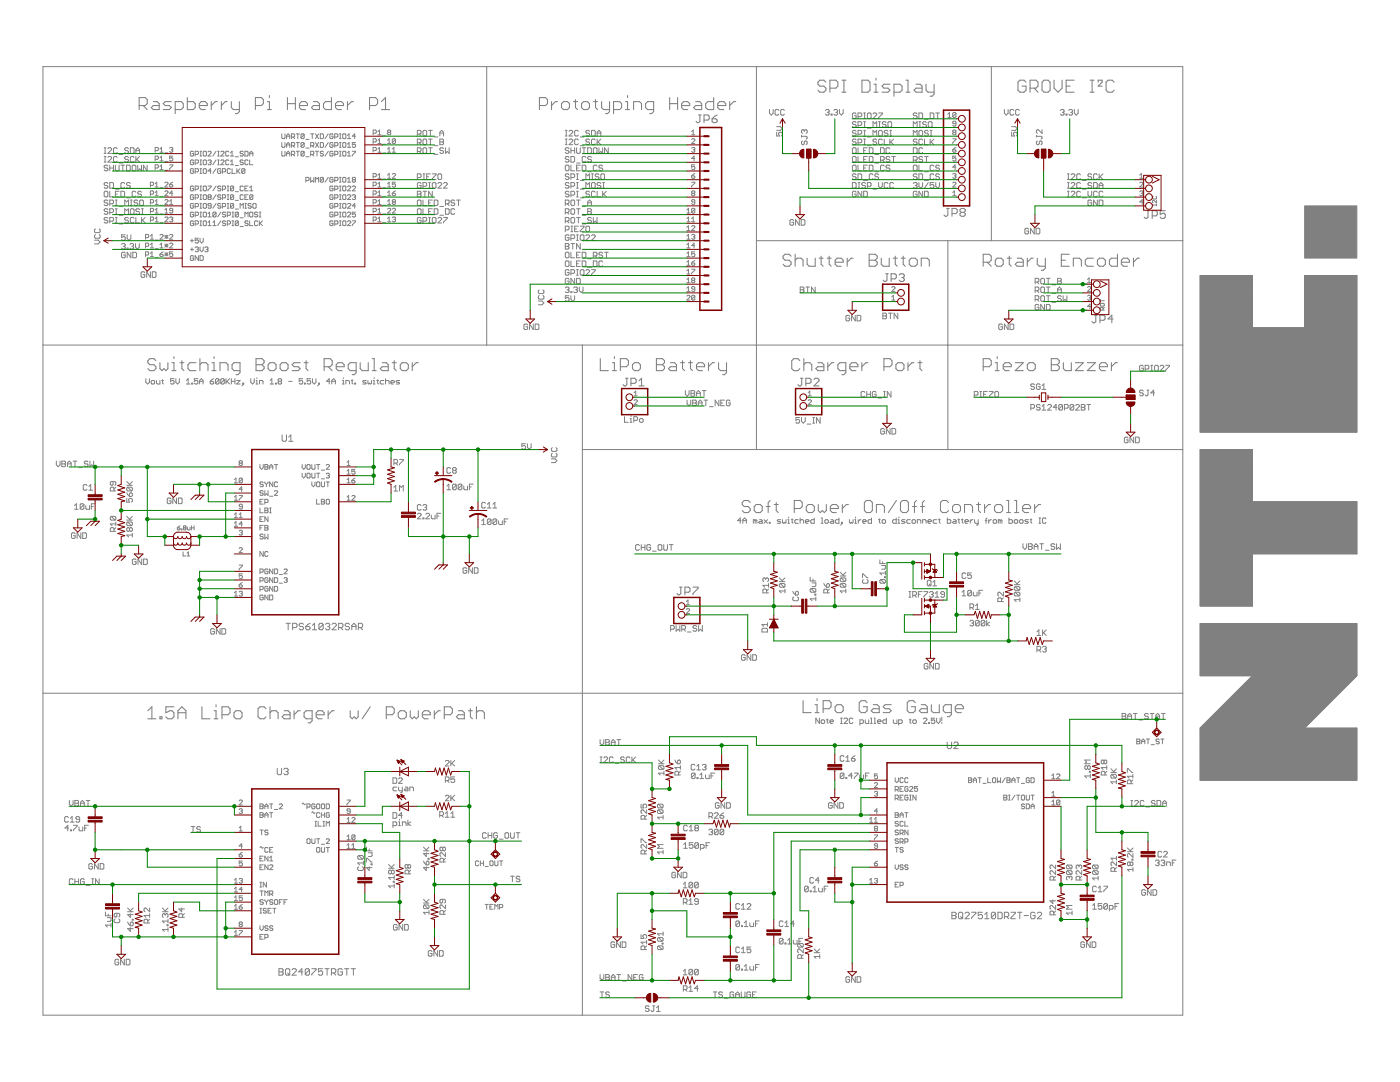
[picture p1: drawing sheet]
<svg xmlns="http://www.w3.org/2000/svg" width="279mm" height="216mm" viewBox="0 0 279 216" stroke-linecap="round" stroke-linejoin="round" font-family="sans-serif">
<g fill="none" stroke="#808080" stroke-width=".21">
<path d="M37.4 19.5v2.4h1.2l.4-.4v-.8l-.4-.4h-1.2M53.8 19.1v.4M57.4 19.5v2.4M58.9 19.5v2.4M66.1 19.5v2.4h-1.1l-.4-.4v-.8l.4-.4h1.1M114.9 19.9v1.6l.4 .4M118.9 19.9v1.6l.4 .4M125.2 19.1v.4M133.6 19.5v2.4M135.2 19.5v2.4M142.4 19.5v2.4h-1.2l-.4-.4v-.8l.4-.4h1.2M164.8 16.4l-.4-.4h-.8l-.4 .4v.4l.4 .4h.8l.4 .4v.4l-.4 .4h-.8l-.4-.4"/>
<path d="M165.6 17.6h1.2l.4-.4v-.8l-.4-.4h-1.2v2.4M168 16h.8M168 18.4h.8M168.4 16v2.4M172 16h1.2l.4 .4v1.6l-.4 .4h-1.2zM174.4 18.4h.8M174.4 16.8h.4v1.6M174.8 15.6v.4M177.6 16.8h-1.2l-.4 .4 .4 .4h.8l.4 .4-.4 .4h-1.2M178.4 18.4h1.2l.4-.4v-.8l-.4-.4h-1.2v2.4M180.8 16h.4v2.4M180.8 18.4h.8"/>
<path d="M182.8 16.8h.8l.4 .4v1.2h-1.2l-.4-.4 .4-.4h1.2M184.8 16.8v1.2l.4 .4h1.2M186.4 16.8v2l-.4 .4h-.4M204.8 16.4l-.4-.4h-.8l-.4 .4v1.6l.4 .4h.8l.4-.4v-.8h-.8M205.6 17.6h1.2l.4-.4v-.8l-.4-.4h-1.2v2.4M206.4 17.6l.8 .8M208.4 16h.8l.4 .4v1.6l-.4 .4h-.8l-.4-.4v-1.6zM210.4 16v1.6l.8 .8 .8-.8v-1.6M212.8 17.2h.8M214.4 16h-1.6v2.4h1.6M217.6 16h.8M217.6 18.4h.8"/>
<path d="M218 16v2.4M219.2 16.4v-.4h.8v.4l-.8 .8h.8M222.4 16.4l-.4-.4h-.9l-.4 .4v1.6l.4 .4h.9l.4-.4M27.8 21.1h1.2l.4-.4v-.8l-.4-.4h-1.2v2.4M28.6 21.1l.8 .8M30.6 20.3h.8l.4 .4v1.2h-1.2l-.4-.4 .4-.4h1.2M34.2 20.3h-1.2l-.4 .4 .4 .4h.8l.4 .4-.4 .4h-1.2M35 21.9h1.2l.4-.4v-.8l-.4-.4h-1.2v2.4M39.8 21.1h1.6v-.4l-.4-.4h-.8l-.4 .4v.8l.4 .4h.8M42.2 20.3v1.6M43.4 20.3h-.4l-.8 .8M44.2 20.3v1.6"/>
<path d="M45.4 20.3h-.4l-.8 .8M46.2 20.3v1.2l.4 .4h1.2M47.8 20.3v2l-.4 .4h-.4M51 21.1h1.2l.4-.4v-.8l-.4-.4h-1.2v2.4M53.4 20.3h.4v1.6M53.4 21.9h.8M57.4 20.7h1.5M59.8 21.1h1.6v-.4l-.4-.4h-.8l-.4 .4v.8l.4 .4h.8M62.5 20.3h.9l.4 .4v1.2h-1.3l-.3-.4 .3-.4h1.3M67 21.1h1.6v-.4l-.4-.4h-.8l-.4 .4v.8l.4 .4h.8M69.3 20.3v1.6M70.5 20.3h-.4l-.8 .8"/>
<path d="M73.7 21.1h1.3l.4-.4v-.8l-.4-.4h-1.3v2.4M76.1 21.9h1.6M76.1 20.3l.8-.8v2.4M107.7 21.1h1.2l.4-.4v-.8l-.4-.4h-1.2v2.4M110.1 20.3v1.6M111.3 20.3h-.5l-.7 .8M112.5 20.3h.8l.3 .4v.8l-.3 .4h-.8l-.4-.4v-.8zM114.4 20.3h.9M116.5 20.3h.7l.4 .4v.8l-.4 .4h-.7l-.4-.4v-.8zM118.4 20.3h.9M120.1 20.3v1.2l.4 .4h1.1M121.6 20.3v2l-.4 .4h-.4"/>
<path d="M122.4 21.9h1.3l.4-.4v-.8l-.4-.4h-1.3v2.4M124.8 20.3h.4v1.6M124.8 21.9h.8M126.4 21.9v-1.6h1.2l.4 .4v1.2M130.5 21.9h-1.3l-.4-.4v-.8l.4-.4h1.3v2l-.5 .4h-.4M133.6 20.7h1.6M136 21.1h1.6v-.4l-.4-.4h-.8l-.4 .4v.8l.4 .4h.8M138.8 20.3h.8l.4 .4v1.2h-1.2l-.4-.4 .4-.4h1.2M139.4 22.9h.5M139.7 22.9v1.3l-.3 .3h-.2l-.3-.3M140.5 24h.8l.2-.3v-.5l-.2-.3h-.8v1.6M142.1 23.7h.8l.2 .3v.2l-.2 .3h-.5l-.3-.3z"/>
<path d="M143.1 22.9l-.5 .3-.5 .5M143.2 21.1h1.6v-.4l-.4-.4h-.8l-.4 .4v.8l.4 .4h.8M145.6 20.3v1.6M146.8 20.3h-.4l-.8 .8M157.9 51.1l-.4-.4h-.8l-.4 .4v.4l.4 .4h.8l.4 .4v.4l-.4 .4h-.8l-.4-.4M158.7 51.9l.4-.4h.8l.4 .4v1.2M158.7 50.7v2.4M161.1 51.5v1.2l.4 .4h1.2v-1.6M163.5 51.5h.8M163.9 51.1v1.6l.4 .4M165.1 51.5h.8M165.5 51.1v1.6l.4 .4"/>
<path d="M166.7 52.3h1.6v-.4l-.4-.4h-.8l-.4 .4v.8l.4 .4h.8M169.1 51.5v1.6M170.3 51.5h-.4l-.8 .8M173.5 50.7h1.2l.4 .4v.4l-.4 .4 .4 .4v.4l-.4 .4h-1.2zM173.5 51.9h1.2M175.9 51.5v1.2l.4 .4h1.2v-1.6M176.8 54.6h.5M177 54.6v1.3l-.2 .3h-.3l-.2-.3M177.8 55.6h.8l.3-.2v-.5l-.3-.3h-.8v1.6M178.3 51.5h.8M178.7 51.1v1.6l.4 .4M179.5 54.9l.2-.3h.5l.3 .3v.2l-.3 .3"/>
<path d="M179.9 51.5h.8M180 55.4h.2M180.2 55.4l.3 .2v.3l-.3 .3h-.5l-.2-.3M180.3 51.1v1.6l.4 .4M181.5 51.9l.4-.4h.8l.4 .4v.8l-.4 .4h-.8l-.4-.4zM183.9 53.1v-1.6h1.2l.4 .4v1.2M196.2 52.3h1.2l.4-.4v-.8l-.4-.4h-1.2v2.4M197 52.3l.8 .8M199 51.5h.8l.4 .4v.8l-.4 .4h-.8l-.4-.4v-.8zM201 51.5h.8M201.4 51.1v1.6l.4 .4M203 51.5h.8l.4 .4v1.2h-1.2l-.4-.4 .4-.4h1.2"/>
<path d="M205 51.5v1.6M206.2 51.5h-.4l-.8 .8M207 51.5v1.2l.4 .4h1.2M208.6 51.5v2l-.4 .4h-.4M211.8 51.9h.8M213.4 50.7h-1.6v2.4h1.6M214.2 53.1v-1.6h1.2l.4 .4v1.2M218.2 51.5h-1.2l-.4 .4v.8l.4 .4h1.2M219 51.9l.4-.4h.8l.4 .4v.8l-.4 .4h-.8l-.4-.4zM223 50.7v2.4h-1.2l-.4-.4v-.8l.4-.4h1.2M223.8 52.3h1.6v-.4l-.4-.4h-.8l-.4 .4v.8l.4 .4h.8M226.2 51.5v1.6"/>
<path d="M227.4 51.5h-.4l-.8 .8M228.9 42h.5M229.1 42v1.3l-.2 .3h-.3l-.3-.3M230 43.1h.7l.3-.3v-.5l-.3-.3h-.7v1.6M232.6 42h-1.1v.8l.6-.3h.2l.3 .3v.5l-.3 .3h-.5l-.3-.3M31.1 72l-.4-.4h-.8l-.4 .4v.4l.4 .4h.8l.4 .4v.4l-.4 .4h-.8l-.4-.4M31.9 72.4v1.2l.4 .4 .4-.4 .4 .4 .4-.4v-1.2M34.3 74h.8M34.3 72.4h.4v1.6M34.7 71.2v.4M35.9 72.4h.8M36.3 72v1.6l.4 .4"/>
<path d="M39.1 72.4h-1.2l-.4 .4v.8l.4 .4h1.2M39.9 72.8l.4-.4h.8l.4 .4v1.2M39.9 71.6v2.4M42.3 74h.8M42.3 72.4h.4v1.6M42.7 71.2v.4M43.9 74v-1.6h1.2l.4 .4v1.2M47.9 74h-1.2l-.4-.4v-.8l.4-.4h1.2v2l-.4 .4h-.4M51.1 71.6h1.2l.4 .4v.4l-.4 .4 .4 .4v.4l-.4 .4h-1.2zM51.1 72.8h1.2M53.9 72.4h.8l.4 .4v.8l-.4 .4h-.8l-.4-.4v-.8zM55.9 72.8l.4-.4h.8l.4 .4v.8l-.4 .4h-.8l-.4-.4z"/>
<path d="M59.9 72.4h-1.2l-.4 .4 .4 .4h.8l.4 .4-.4 .4h-1.2M60.7 72.4h.8M61.1 72v1.6l.4 .4M64.7 73.2h1.2l.4-.4v-.8l-.4-.4h-1.2v2.4M65.5 73.2l.8 .8M67.1 73.2h1.6v-.4l-.4-.4h-.8l-.4 .4v.8l.4 .4h.8M71.1 74h-1.2l-.4-.4v-.8l.4-.4h1.2v2l-.4 .4h-.4M71.9 72.4v1.2l.4 .4h1.2v-1.6M74.3 71.6h.4v2.4M74.3 74h.8M76.3 72.4h.8l.4 .4v1.2h-1.2l-.4-.4 .4-.4h1.2M78.3 72.4h.8"/>
<path d="M78.7 72v1.6l.4 .4M79.9 72.8l.4-.4h.8l.4 .4v.8l-.4 .4h-.8l-.4-.4zM82.3 72.4v1.6M83.5 72.4h-.4l-.8 .8M119.8 71.6v2.4h1.6M122.2 74h.8M122.2 72.4h.4v1.6M122.6 71.2v.4M123.8 73.2h1.2l.4-.4v-.8l-.4-.4h-1.2v2.4M124.8 75.5h.5M125.1 75.5v1.3l-.3 .2h-.2l-.3-.2M125.9 76.5h.8l.3-.3v-.5l-.3-.2h-.8v1.5"/>
<path d="M126.2 72.8l.4-.4h.8l.4 .4v.8l-.4 .4h-.8l-.4-.4zM127.5 76l.5-.5v1.5M127.5 77h1M131 71.6h1.2l.4 .4v.4l-.4 .4 .4 .4v.4l-.4 .4h-1.2zM131 72.8h1.2M133.8 72.4h.8l.4 .4v1.2h-1.2l-.4-.4 .4-.4h1.2M135.8 72.4h.8M136.2 72v1.6l.4 .4M137.4 72.4h.8M137.8 72v1.6l.4 .4M139 73.2h1.6v-.4l-.4-.4h-.8l-.4 .4v.8l.4 .4h.8M141.4 72.4v1.6"/>
<path d="M142.6 72.4h-.4l-.8 .8M143.4 72.4v1.2l.4 .4h1.2M145 72.4v2l-.4 .4h-.4M159.6 72l-.4-.4h-.8l-.4 .4v1.6l.4 .4h.8l.4-.4M159.7 75.5h.6M160 75.5v1.3l-.3 .2h-.2l-.3-.2M160.4 72.8l.4-.4h.8l.4 .4v1.2M160.4 71.6v2.4M160.8 76.5h.8l.3-.3v-.5l-.3-.2h-.8v1.5M162.4 75.7l.3-.2h.5l.2 .2v.3l-1 1h1M163.2 72.4h.8l.4 .4v1.2h-1.2l-.4-.4 .4-.4h1.2M165.2 72.4v1.6"/>
<path d="M166.4 72.4h-.4l-.8 .8M168.8 74h-1.2l-.4-.4v-.8l.4-.4h1.2v2l-.4 .4h-.4M169.6 73.2h1.6v-.4l-.4-.4h-.8l-.4 .4v.8l.4 .4h.8M172 72.4v1.6M173.2 72.4h-.4l-.8 .8M176.4 73.2h1.2l.4-.4v-.8l-.4-.4h-1.2v2.4M178.8 72.8l.4-.4h.8l.4 .4v.8l-.4 .4h-.8l-.4-.4zM181.2 72.4v1.6M182.4 72.4h-.4l-.8 .8M183.2 72.4h.8M183.6 72v1.6l.4 .4M196.2 73.2h1.2l.4-.4v-.8l-.4-.4h-1.2v2.4"/>
<path d="M198.6 74h.8M198.6 72.4h.4v1.6M199 71.2v.4M200.2 73.2h1.6v-.4l-.4-.4h-.8l-.4 .4v.8l.4 .4h.8M202.6 72.4h1.6l-1.6 1.6h1.6M205 72.8l.4-.4h.8l.4 .4v.8l-.4 .4h-.8l-.4-.4zM209.8 71.6h1.2l.4 .4v.4l-.4 .4 .4 .4v.4l-.4 .4h-1.2zM209.8 72.8h1.2M212.2 72.4v1.2l.4 .4h1.2v-1.6M214.6 72.4h1.6l-1.6 1.6h1.6M217 72.4h1.6l-1.6 1.6h1.6M218.4 62.9h.5"/>
<path d="M218.7 62.9v1.3l-.3 .2h-.2l-.3-.2M219.4 73.2h1.6v-.4l-.4-.4h-.8l-.4 .4v.8l.4 .4h.8M219.5 63.9h.8l.2-.3v-.5l-.2-.2h-.8v1.5M221.8 72.4v1.6M222.1 63.6h-1l.8-.7v1.5M223 72.4h-.4l-.8 .8M153.7 99.9l-.4 .4v2M172.9 99.9h.8l.4 .4v1.6l-.4 .4h-.8l-.4-.4v-1.6zM178.9 99.9l-1.6 2.4M180.1 99.9h.8l.4 .4v1.6l-.4 .4h-.8l-.4-.4v-1.6zM182.9 99.9l-.4 .4v2M184.5 99.9l-.4 .4v2"/>
<path d="M200.9 99.9h.4v2.4M202.5 99.9h.4v2.4M135.6 117.2h.5M135.9 117.2v1.2l-.3 .3h-.3l-.2-.3M136.7 118.2h.8l.2-.3v-.5l-.2-.2h-.8v1.5M138.3 117.2h1v.2l-1 1v.3M149.7 100.3l-.4-.4h-.8l-.4 .4v.4l.4 .4h.8l.4 .4v.4l-.4 .4h-.8l-.4-.4M150.5 101.1l.4-.4h.8l.4 .4v.8l-.4 .4h-.8l-.4-.4zM152.9 101.1h.8M154.5 100.7h.8M154.9 100.3v1.6l.4 .4M158.5 101.5h1.2l.4-.4v-.8l-.4-.4h-1.2v2.4"/>
<path d="M160.9 101.1l.4-.4h.8l.4 .4v.8l-.4 .4h-.8l-.4-.4zM163.3 100.7v1.2l.4 .4 .4-.4 .4 .4 .4-.4v-1.2M165.7 101.5h1.6v-.4l-.4-.4h-.8l-.4 .4v.8l.4 .4h.8M168.1 100.7v1.6M169.3 100.7h-.4l-.8 .8M174.9 102.3v-1.6h1.2l.4 .4v1.2M182.1 101.1h.8M183.7 101.1h.8M189.3 100.3l-.4-.4h-.8l-.4 .4v1.6l.4 .4h.8l.4-.4M190.1 101.1l.4-.4h.8l.4 .4v.8l-.4 .4h-.8l-.4-.4zM192.5 102.3v-1.6h1.2l.4 .4v1.2M194.9 100.7h.8"/>
<path d="M195.3 100.3v1.6l.4 .4M196.5 100.7v1.6M197.7 100.7h-.4l-.8 .8M198.5 101.1l.4-.4h.8l.4 .4v.8l-.4 .4h-.8l-.4-.4zM200.9 102.3h.8M202.5 102.3h.8M204.1 101.5h1.6v-.4l-.4-.4h-.8l-.4 .4v.8l.4 .4h.8M206.5 100.7v1.6M207.7 100.7h-.4l-.8 .8M160.3 139.8v2.4h1.6M163.1 139.4v.4M29.5 141.8l.8-.8v2.4"/>
<path d="M29.5 143.4h1.6M31.9 143h.4v.4h-.4zM34.7 141h-1.6v1.2l.8-.4h.4l.4 .4v.8l-.4 .4h-.8l-.4-.4M35.5 143.4v-1.6l.8-.8 .8 .8v1.6M35.5 142.2h1.6M40.3 141v2.4h1.6M42.7 143.4h.8M42.7 141.8h.4v1.6M43.1 140.6v.4M44.3 142.6h1.2l.4-.4v-.8l-.4-.4h-1.2v2.4M46.7 142.2l.4-.4h.8l.4 .4v.8l-.4 .4h-.8l-.4-.4zM53.1 141.4l-.4-.4h-.8l-.4 .4v1.6l.4 .4h.8l.4-.4"/>
<path d="M53.9 142.2l.4-.4h.8l.4 .4v1.2M53.9 141v2.4M56.7 141.8h.8l.4 .4v1.2h-1.2l-.4-.4 .4-.4h1.2M58.7 141.8v1.6M59.9 141.8h-.4l-.8 .8M62.3 143.4h-1.2l-.4-.4v-.8l.4-.4h1.2v2l-.4 .4h-.4M63.1 142.6h1.6v-.4l-.4-.4h-.8l-.4 .4v.8l.4 .4h.8M65.5 141.8v1.6M66.7 141.8h-.4l-.8 .8M69.9 141.8v1.2l.4 .4 .4-.4 .4 .4 .4-.4v-1.2M73.9 141l-1.6 2.4M77.1 142.6h1.2l.4-.4v-.8l-.4-.4h-1.2v2.4"/>
<path d="M79.5 142.2l.4-.4h.8l.4 .4v.8l-.4 .4h-.8l-.4-.4zM81.9 141.8v1.2l.4 .4 .4-.4 .4 .4 .4-.4v-1.2M84.3 142.6h1.6v-.4l-.4-.4h-.8l-.4 .4v.8l.4 .4h.8M86.7 141.8v1.6M87.9 141.8h-.4l-.8 .8M88.7 142.6h1.2l.4-.4v-.8l-.4-.4h-1.2v2.4M91.5 141.8h.8l.4 .4v1.2h-1.2l-.4-.4 .4-.4h1.2M93.5 141.8h.8M93.9 141.4v1.6l.4 .4M95.1 142.2l.4-.4h.8l.4 .4v1.2M95.1 141v2.4M162.7 142.2h.8"/>
<path d="M162.7 140.6h.4v1.6M164.3 141.4h1.2l.4-.4v-.8l-.4-.4h-1.2v2.4M166.7 141l.4-.4h.8l.4 .4v.8l-.4 .4h-.8l-.4-.4zM173.1 140.2l-.4-.4h-.8l-.4 .4v1.6l.4 .4h.8l.4-.4v-.8h-.8M174.3 140.6h.8l.4 .4v1.2h-1.2l-.4-.4 .4-.4h1.2M177.9 140.6h-1.2l-.4 .4 .4 .4h.8l.4 .4-.4 .4h-1.2M182.7 140.2l-.4-.4h-.8l-.4 .4v1.6l.4 .4h.8l.4-.4v-.8h-.8M183.9 140.6h.8l.4 .4v1.2h-1.2l-.4-.4 .4-.4h1.2M185.9 140.6v1.2l.4 .4h1.2v-1.6M189.9 142.2h-1.2l-.4-.4v-.8l.4-.4h1.2v2l-.4 .4h-.4M190.6 141.4h1.7v-.4l-.4-.4h-.8l-.5 .4v.8l.5 .4h.8"/>
</g>
<g fill="none" stroke="#808080" stroke-width=".2">
<path d="M8.6 13.3h227.5v189.3h-227.5zM97.1 13.3v55.6M151 13.3v76.4M197.8 13.3v34.7M20.8 38.4l.2-.2h.3l.2 .2v.7l-.2 .2h-.3l-.2-.2zM20.8 30.6h.3M20.8 29.5h.3M20.8 31.2h.3M20.8 32.3h.3M21 29.5v1.1M21 31.2v1.1M21.5 29.7l.2-.2h.4l.2 .2v.2l-.8 .7h.8"/>
<path d="M21.5 36.6l-.2-.2h-.3l-.2 .2 .2 .4h.3l.2 .2-.2 .3h-.3l-.2-.1M21.5 31.4l.2-.2h.4l.2 .2v.2l-.8 .7h.8M21.5 33.1l-.2-.1h-.3l-.2 .3 .2 .2h.3l.2 .4-.2 .2h-.3l-.2-.2M21.9 33.5h.7M21.9 36.4h.6l.1 .2v.8l-.1 .1h-.6zM21.9 38.2v1.1h.7M21.9 33v1.1M22.6 33v1.1M23 33v.9l.2 .2h.4l.2-.2v-.9M23 38.7h.4M23 39.9h.4M23 37.7h.8"/>
<path d="M23.2 39.9v1.1M23.4 29.7l-.2-.2h-.4l-.2 .2v.7l.2 .2h.4l.2-.2M23.4 31.4l-.2-.2h-.4l-.2 .2v.8l.2 .1h.4l.2-.1M23.8 38.2h-.8v1.1h.8M23.8 32.5h.7M23.8 30.8h.7M24.1 33h.8M24.1 38.2h.6l.2 .2v.7l-.2 .2h-.6zM24.5 33v1.1M24.9 36.6l-.2-.2h-.4l-.2 .2v.8l.2 .1h.4l.2-.1M25.3 33h.5l.2 .1v.8l-.2 .2h-.5zM25.3 39.5h.7"/>
<path d="M25.6 29.7l-.2-.2h-.3l-.2 .4 .2 .2h.3l.2 .3-.2 .2h-.3l-.2-.2M25.6 31.4l-.2-.2h-.3l-.2 .4 .2 .2h.3l.2 .4-.2 .1h-.3l-.2-.1M26 36.6l-.2-.2h-.4l-.1 .2 .1 .4h.4l.2 .2-.2 .3h-.4l-.1-.1M26 29.5h.6l.2 .2v.7l-.2 .2h-.6zM26 39.9h.4M26.2 39.9v1.1M26.6 33h.3l.2 .1v.8l-.2 .2h-.3l-.2-.2v-.8zM26.8 31.4l-.2-.2h-.4l-.2 .2v.8l.2 .1h.4l.2-.1M27.1 38.4l-.2-.2h-.3l-.2 .2v.7l.2 .2h.3l.2-.2M27.1 30.1h.8M27.1 30.6v-.7l.4-.4 .4 .4v.7M27.1 31.2v1.1"/>
<path d="M27.3 31.8l.6 .5M27.5 33v1.1l.4-.4 .3 .4v-1.1M27.9 31.2l-.8 .8M28.2 38.4l-.2-.2h-.3l-.2 .3 .2 .2h.3l.2 .4-.2 .2h-.3l-.2-.2M29.4 33v1.1l-.8-1.1v1.1M30 37h.5l.1-.2v-.3l-.1-.1h-.5v.9M30 38.7h.5l.1-.1v-.4l-.1-.1h-.5v1M31 31.8h.4l.2-.2v-.3l-.2-.1h-.4v.9M31 33.5h.4l.2-.1v-.4l-.2-.1h-.4v.9M31 30.1h.4l.2-.2v-.3l-.2-.2h-.4v1M31 36.7l.3-.3v.9M31 38.4l.3-.3v1"/>
<path d="M31 37.3h.6M31 39.1h.6M31.9 29.7l.3-.3v1M31.9 31.5l.3-.3v.9M31.9 33.2l.3-.3v.9M31.9 30.4h.7M31.9 32.1h.7M31.9 33.8h.7M31.9 37.5h.7M31.9 39.2h.7M32.9 36.5l.1-.1 .5 .1v.2l-.6 .6h.6M32.9 38.2l.1-.1 .5 .1v.2l-.6 .7h.6"/>
<path d="M32.9 40l.1-.2 .5 .2v.2l-.6 .6h.6M32.9 30.5h.6M32.9 32.3h.6M32.9 34h.6M33.8 29.6l.5-.2 .2 .2-.2 .3M33.8 32.9h.7l-.7 .9M33.8 36.8h.5l.2 .3-.2 .2h-.3zM34.2 29.9h.1M34.3 29.9l.2 .2-.2 .3h-.3l-.2-.2M34.5 31.2h-.7v.4l.5-.1 .2 .1v.3l-.2 .2h-.3l-.2-.2M34.5 36.4l-.7 .4M34.5 38.6h-.7l.5-.5v1"/>
<path d="M38.6 37.3l-.1-.2-.5 .2v.6l.2 .2h.3l.1-.5h-.3M38.6 30.3l-.1-.1-.5 .1v.7l.2 .1h.3l.1-.5h-.3M38.6 32.1l-.1-.2-.5 .2v.6l.2 .2h.3l.1-.5h-.3M38.6 33.8l-.1-.1-.5 .1v.6l.2 .2h.3l.1-.5h-.3M38.6 39l-.1-.1-.5 .1v.7l.5 .1 .1-.5h-.3M38.9 34.3h.5l.2-.2v-.3l-.2-.1h-.5v.9M38.9 30.8h.5l.2-.2v-.3l-.2-.1h-.5v.9M38.9 32.6h.5l.2-.2v-.3l-.2-.2h-.5v1M38.9 37.8h.5l.2-.2v-.3l-.2-.2h-.5v1M38.9 39.5h.5l.2-.2v-.3l-.2-.1h-.5v.9M39.9 30.2h.3M39.9 31.1h.3"/>
<path d="M39.9 31.9h.3M39.9 32.9h.3M39.9 33.7h.3M39.9 34.6h.3M39.9 37.1h.3M39.9 38.1h.3M39.9 38.9h.3M39.9 39.8h.3M40.1 30.2v.9M40.1 31.9v1M40.1 33.7v.9M40.1 37.1v1"/>
<path d="M40.1 38.9v.9M40.6 30.3l.1-.1 .5 .1v.7l-.2 .1h-.3l-.1-.1zM40.6 32.1l.1-.2 .5 .2v.6l-.2 .2h-.3l-.1-.2zM40.6 33.8l.1-.1 .5 .1v.6l-.2 .2h-.3l-.1-.2zM40.6 37.3l.1-.2 .5 .2v.6l-.2 .2h-.3l-.1-.2zM40.6 39l.1-.1 .5 .1v.7l-.2 .1-.4-.1zM41.5 37.1h.6l-.6 1M41.5 30.3l.2-.1 .4 .1v.2l-.6 .6h.6M41.5 32.1l.5-.2 .1 .2-.1 .3M41.7 39.3l-.2-.1 .2-.3 .4 .1-.1 .3M41.7 39.3l-.2 .2 .2 .3 .4-.1-.1-.4M41.7 39.3h.3"/>
<path d="M41.8 32.4h.2M42 32.4l.1 .2-.1 .3h-.3l-.2-.2M42.1 34.1h-.6l.5-.4v.9M43.1 30.2l-.6 .9M43.1 31.9l-.6 1M43.1 33.7l-.6 .9M43.1 37.1l-.6 1M43.1 38.9l-.6 .9M43.4 30.2h.4M43.4 31.1h.4M43.4 31.9h.4M43.4 32.9h.4"/>
<path d="M43.6 30.2v.9M43.6 31.9v1M44.1 33.8l-.2-.1-.5 .1v.6l.2 .2h.3l.2-.5h-.3M44.1 37.3l-.2-.2-.5 .2 .2 .3h.3l.2 .2-.2 .3h-.3l-.2-.2M44.1 39l-.2-.1-.5 .1 .2 .3h.3l.2 .2-.2 .3-.5-.1M44.1 32.1l.1-.2 .5 .2v.1l-.6 .7h.6M44.1 30.3l.1-.1 .5 .1v.2l-.6 .6h.6M44.4 37.8h.5l.1-.5-.1-.2h-.5v1M44.4 34.3h.5l.1-.5-.1-.1h-.5v.9M44.4 39.5h.5l.1-.5-.1-.1h-.5v.9M45.4 37.1h.3M45.4 38.1h.3"/>
<path d="M45.4 38.9h.3M45.4 39.8h.3M45.5 37.1v1M45.5 38.9v.9M45.7 30.3l-.2-.1-.5 .1v.7l.2 .1h.3l.2-.1M45.7 32.1l-.2-.2-.5 .2v.6l.2 .2h.3l.2-.2M46 33.8l-.2-.1-.4 .1v.6l.1 .2h.3l.2-.2M46 31.1h.6M46 30.5l.3-.3v.9M46 32.2l.3-.3v1M46 32.9h.6M46.3 33.7v.9h.6"/>
<path d="M46.6 37.3l-.5-.2-.1 .2v.6M46.6 37.3v.6l-.1 .2h-.4l-.1-.2M46.6 39l-.1-.1-.5 .1v.7M46.6 39v.7l-.1 .1-.5-.1M46.6 37.3l-.6 .6M46.6 39l-.6 .7M46.9 40h.7M46.9 31.3h.7M46.9 33h.7M46.9 38.2h.7M47.3 33.7v.9M47.4 34.1l.5 .5"/>
<path d="M47.9 33.7l-.6 .6M48.6 30.3l-.2-.1-.5 .1 .2 .3h.3l.2 .2-.2 .3h-.3l-.2-.1M48.6 32.1l-.5-.2-.2 .3 .5 .2 .2 .3-.2 .2h-.3l-.2-.2M48.6 37.3l-.2-.2-.5 .2v.6l.2 .2h.3l.2-.2M48.6 39l-.2-.1-.5 .1v.7l.2 .1 .5-.1M48.9 37.6h.3M48.9 33.8v.6l-.2 .2h-.3l-.2-.2M48.9 30.2h.4l.2 .1v.7l-.2 .1h-.4zM48.9 33.8l-.5-.1-.2 .1v.6M48.9 33.8l-.7 .6M48.9 39.3h.3M49.5 32.1l-.2-.2-.4 .2v.6l.1 .2h.3l.2-.2"/>
<path d="M49.5 37.1h-.6v1h.6M49.5 38.9h-.6v.9h.6M49.8 30.6h.7M49.8 31.1v-.6l.3-.3 .4 .3v.6M49.8 31.9v1h.7M49.8 38.1h.7M49.8 37.4l.3-.3v1M50.5 39l-.2-.1-.5 .1v.7M50.5 39v.7l-.2 .1-.5-.1M50.5 39l-.7 .7M56.2 30.2v.8l.2 .1h.3l.2-.1v-.8M56.2 26.7v.8l.2 .2h.3l.2-.2v-.8"/>
<path d="M56.2 28.4v.8l.2 .2h.3l.2-.2v-.8M57.2 27.7v-.7l.3-.3 .3 .3v.7M57.2 29.4v-.6l.3-.4 .3 .4v.6M57.2 31.1v-.6l.3-.3 .3 .3v.6M57.2 30.6h.6M57.2 28.9h.6M57.2 27.2h.6M58.2 30.8h.4l.2-.2v-.3l-.2-.1h-.4v.9M58.2 29.1h.4l.2-.2v-.3l-.2-.2h-.4v1M58.2 27.3h.4l.2-.1v-.3l-.2-.2h-.4v1M58.5 30.8l.3 .3M58.5 29.1l.3 .3"/>
<path d="M58.5 27.3l.3 .4M59.1 30.2h.7M59.1 28.4h.7M59.1 26.7h.7M59.4 26.7v1M59.4 28.4v1M59.4 30.2v.9M60.7 30.3l-.1-.1-.5 .1v.7M60.7 30.3v.7l-.1 .1h-.4l-.1-.1M60.7 26.9l-.1-.2-.5 .2v.6M60.7 28.6l-.1-.2-.5 .2v.6M60.7 26.9v.6l-.1 .2h-.4l-.1-.2"/>
<path d="M60.7 28.6v.6l-.1 .2h-.4l-.1-.2M60.7 30.3l-.6 .7M60.7 28.6l-.6 .6M60.7 26.9l-.6 .6M61 36h.5l.2-.1v-.4l-.2-.1h-.5v.9M61 31.3h.7M61 29.5h.7M61 27.8h.7M62 29.1h.5l.1-.5-.1-.2h-.5v1M62 30.8h.5l.1-.5-.1-.1h-.5v.9M62 35.4v.9l.3-.3 .3 .3v-.9M62 26.7h.6"/>
<path d="M62.3 30.8l.3 .3M62.3 29.1l.3 .3M62.3 26.7v1M62.9 36.3v-.9l.4 .3 .3-.3v.9M62.9 30.2h.7M62.9 28.4l.7 1M62.9 26.7l.7 1M63.3 30.2v.9M63.6 28.4l-.7 1M63.6 26.7l-.7 1M63.9 26.7h.5l.2 .2v.6l-.2 .2h-.5zM63.9 28.4h.5l.2 .2v.6l-.2 .2h-.5z"/>
<path d="M64.6 30.3l-.2-.1-.5 .1 .2 .3h.3l.2 .2-.2 .3h-.3l-.2-.1M64.6 35.5l-.2-.1-.5 .1v.7M64.6 35.5v.7l-.2 .1h-.3l-.2-.1M64.6 35.5l-.7 .7M65.5 35.4l-.6 .9M65.5 30.2l-.6 .9M65.5 28.4l-.6 1M65.5 26.7l-.6 1M66.5 26.9l-.2-.2-.5 .2v.6l.2 .2h.3l.2-.5h-.4M66.5 28.6l-.2-.2-.5 .2v.6l.2 .2h.3l.2-.5h-.4M66.5 30.3l-.2-.1-.5 .1v.7l.2 .1h.3l.2-.5h-.4M66.5 35.5l-.2-.1-.5 .1v.7l.2 .1h.3l.2-.4h-.4"/>
<path d="M66.5 37.3l-.2-.2-.5 .2v.6l.2 .2h.3l.2-.5h-.4M66.5 39l-.2-.1-.5 .1v.7l.5 .1 .2-.5h-.4M66.8 27.3h.5l.1-.1v-.3l-.1-.2h-.5v1M66.8 29.1h.5l.1-.2v-.3l-.1-.2h-.5v1M66.8 30.8h.5l.1-.2v-.3l-.1-.1h-.5v.9M66.8 36h.5l.1-.1v-.4l-.1-.1h-.5v.9M66.8 37.8h.5l.1-.2v-.3l-.1-.2h-.5v1M66.8 39.5h.5l.1-.2v-.3l-.1-.1h-.5v.9M67.8 30.2h.3M67.8 31.1h.3M67.8 37.1h.3M67.8 38.1h.3"/>
<path d="M67.8 38.9h.3M67.8 39.8h.3M67.8 35.4h.3M67.8 36.3h.3M67.8 29.4h.3M67.8 28.4h.3M67.8 27.7h.3M67.8 26.7h.3M67.9 26.7v1M67.9 28.4v1M67.9 30.2v.9M67.9 35.4v.9"/>
<path d="M67.9 37.1v1M67.9 38.9v.9M68.4 26.9l.2-.2 .4 .2v.6l-.1 .2h-.3l-.2-.2zM68.4 28.6l.2-.2 .4 .2v.6l-.1 .2h-.3l-.2-.2zM68.4 30.3l.2-.1 .4 .1v.7l-.1 .1h-.3l-.2-.1zM68.4 35.5l.2-.1 .4 .1v.7l-.1 .1h-.3l-.2-.1zM68.4 37.3l.2-.2 .4 .2v.6l-.1 .2h-.3l-.2-.2zM68.4 39l.2-.1 .4 .1v.7l-.1 .1-.5-.1zM69.3 31.1h.7M69.3 37.3l.2-.2 .5 .2v.1l-.7 .7h.7M69.3 39l.2-.1 .5 .1v.2l-.7 .6h.7M69.3 35.7l.4-.3v.9"/>
<path d="M69.3 36.3h.7M69.3 27l.4-.3v1M69.3 28.8l.4-.4v1M69.3 30.5l.4-.3v.9M69.3 29.4h.7M69.3 27.7h.7M70.3 30.2h.7l-.7 .9M70.3 37.3l.2-.2 .5 .2v.1l-.7 .7h.7M70.3 39l.5-.1 .2 .1-.2 .3M70.5 35.9l-.2-.2 .2-.3 .5 .1-.2 .4M70.5 35.9l-.2 .1 .2 .3h.3l.2-.1-.2-.3M70.5 35.9h.3"/>
<path d="M70.6 39.3h.2M70.8 39.3l.2 .2-.2 .3-.5-.1M71 27.2h-.7l.5-.5v1M71 28.4h-.7v.5l.3-.1 .4 .1v.3l-.2 .2h-.3l-.2-.2M74.5 26.6h.5l.1-.5-.1-.1h-.5v.9M74.5 35.3h.5l.1-.5-.1-.2h-.5v1M74.5 37h.5l.1-.5-.1-.1h-.5v.9M74.5 38.7h.5l.1-.5-.1-.1h-.5v1M74.5 28.3h.5l.1-.5-.1-.1h-.5v.9M74.5 30.1h.5l.1-.5-.1-.2h-.5v1M75.4 30.4h.7M75.4 37.3h.7"/>
<path d="M75.4 39.1h.7M75.4 36.7l.3-.3v.9M75.4 26.3l.3-.3v.9M75.4 28l.3-.3v.9M75.4 29.7l.3-.3v1M75.4 34.9l.3-.3v1M75.4 38.4l.3-.3v1M75.4 35.6h.7M75.4 28.6h.7M75.4 26.9h.7M76.4 30.5h.6M76.4 37.5h.6"/>
<path d="M76.4 39.2h.6M76.4 35.7h.6M76.4 28.8h.6M76.4 27.1h.6M77.3 38.4l.4-.3v1M77.3 28l.4-.3v.9M77.3 29.7l.4-.3v1M77.3 34.9l.4-.3v1M77.3 36.7l.4-.3v.9M77.3 30.4h.7M77.3 37.3h.7M77.3 39.1h.7"/>
<path d="M77.3 35.6h.7M77.3 28.6h.7M77.5 26.4l-.2-.1 .2-.3 .5 .1-.2 .3M77.5 26.4l-.2 .2 .2 .3h.3l.2-.2-.2-.3M77.5 26.4h.3M78.3 34.8l.2-.2 .4 .2v.1l-.6 .7h.6M78.3 30.4h.6M78.3 38.6h.5l.1 .3-.1 .2h-.3l-.2-.2zM78.3 29.7l.3-.3v1M78.9 36.4h-.6v.4l.3-.1 .3 .1-.1 .5h-.3l-.2-.2M78.9 27.8l-.1-.1-.5 .1v.7M78.9 27.8v.7l-.1 .1h-.3l-.2-.1"/>
<path d="M78.9 27.8l-.6 .7M78.9 38.1l-.6 .5M83.3 26.8h.5l.2-.2v-.4l-.2-.2h-.5v1.1M83.3 28.5h.5l.2-.2v-.4l-.2-.2h-.5v1.2M83.3 30.2h.5l.2-.1v-.4l-.2-.2h-.5v1.1M83.3 35.4h.5l.2-.1v-.4l-.2-.2h-.5v1.1M83.3 38.2h.5l.2 .2-.2 .3 .2 .4-.2 .2h-.5zM83.3 38.7h.5M83.7 26.8l.3 .3M83.7 28.5l.3 .4M83.7 30.2l.3 .4M84 36.6l-.2-.2h-.3l-.2 .2v.8l.2 .1h.3l.2-.1v-.4h-.3"/>
<path d="M84.4 26.2l.2-.2h.4l.2 .2v.7l-.2 .2h-.4l-.2-.2zM84.4 27.9l.2-.2h.4l.2 .2v.8l-.2 .2h-.4l-.2-.2zM84.4 29.7l.2-.2h.4l.2 .2v.7l-.2 .2h-.4l-.2-.2zM84.4 37.2h.6l.2-.2v-.4l-.2-.2h-.6v1.1M84.4 39.9v1.1h.8M84.4 34.7h.4M84.4 35.8h.4M84.4 38.2h.8M84.6 34.7v1.1M84.8 38.2v1.1M85.2 35.3h.3M85.5 29.5h.8"/>
<path d="M85.5 36.4h.4M85.5 37.5h.4M85.5 27.7h.8M85.5 26h.8M85.7 36.4v1.1M85.9 34.7h-.7v1.1h.7M85.9 26v1.1M85.9 27.7v1.2M85.9 29.5v1.1M86.3 36.6l.2-.2h.3l.2 .2v.8l-.2 .1h-.3l-.2-.1zM86.3 34.7h.7v.2l-.7 .7v.2h.7M86.3 39.9h-.8v1.1h.8"/>
<path d="M86.3 38.2v1.1l-.8-1.1v1.1M86.7 27.3h.7M86.7 39.9h.5l.2 .2v.7l-.2 .2h-.5zM86.7 30.8h.7M86.7 29.1h.7M87.4 34.9l.2-.2h.3l.2 .2v.7l-.2 .2h-.3l-.2-.2zM87.4 36.6l.2-.2h.3l.2 .2v.2l-.7 .7h.7M87.8 27.7h.5l.2 .2-.2 .4 .2 .4-.2 .2h-.5zM87.8 28.3h.5M87.8 26.6h.7M87.8 27.1v-.7l.3-.4 .4 .4v.7M88.5 29.7l-.2-.2h-.4l-.1 .4 .1 .2h.4l.2 .3-.2 .2h-.4l-.1-.2"/>
<path d="M88.5 36.6l.2-.2h.4l.2 .2v.2l-.8 .7h.8M88.9 29.5v1.1l.4-.4 .3 .4v-1.1M91.1 39.9h.8M91.5 39.9v1.1M112.8 27.7h.4M112.8 28.9h.4M112.8 26h.4M112.8 27.1h.4M113 33h.4l.2 .1v.8l-.2 .2h-.4l-.2-.2v-.8zM113 26v1.1M113 27.7v1.2M113.6 38.4l-.2-.2h-.4l-.2 .2 .2 .3h.4l.2 .2-.2 .4h-.4l-.2-.2"/>
<path d="M113.6 34.9l-.2-.2h-.4l-.2 .4 .2 .2h.4l.2 .3-.2 .2h-.4l-.2-.2M113.6 26.2l.1-.2h.4l.2 .2v.2l-.7 .7h.7M113.6 27.9l.1-.2h.4l.2 .2v.2l-.7 .8h.7M113.6 29.7l-.2-.2h-.4l-.2 .2 .2 .4h.4l.2 .1-.2 .4h-.4l-.2-.2M113.6 31.4l-.2-.2h-.4l-.2 .4 .2 .2h.4l.2 .4-.2 .1h-.4l-.2-.1M113.6 36.6l-.2-.2h-.4l-.2 .2 .2 .4h.4l.2 .2-.2 .3h-.4l-.2-.1M113.9 31.2h.6l.2 .2v.8l-.2 .1h-.6zM113.9 33v1.1h.8M113.9 35.4h.6l.2-.1v-.4l-.2-.2h-.6v1.1M113.9 37.2h.6l.2-.2v-.4l-.2-.2h-.6v1.1M113.9 38.9h.6l.2-.2v-.3l-.2-.2h-.6v1.1M113.9 30.1h.8"/>
<path d="M113.9 29.5v1.1M114.7 29.5v1.1M115.1 29.5v.9l.1 .2h.4l.2-.2v-.9M115.1 33.5h.3M115.1 34.7h.3M115.1 35.8h.3M115.1 36.4h.3M115.1 37.5h.3M115.1 38.2h.3M115.1 39.3h.3M115.1 32.5h.7M115.1 39.9h.7"/>
<path d="M115.2 34.7v1.1M115.2 36.4v1.1M115.2 38.2v1.1M115.4 27.9l-.2-.2h-.3l-.2 .2v.8l.2 .2h.3l.2-.2M115.4 26.2l-.2-.2h-.3l-.2 .2v.7l.2 .2h.3l.2-.2M115.4 39.9v1.1M115.8 33h-.7v1.1h.7M115.8 36h.7M115.8 27.3h.7M115.8 37.7h.7M115.8 29.1h.7M115.8 39.5h.7"/>
<path d="M116.2 29.5h.7M116.2 33h.5l.2 .1v.8l-.2 .2h-.5zM116.5 29.5v1.1M116.9 31.4l-.2-.2h-.3l-.2 .2v.8l.2 .1h.3l.2-.1M116.9 37.5v-1.1l.4 .4 .4-.4v1.1M116.9 35.8v-1.1l.4 .4 .4-.4v1.1M117.3 29.5h.6l.1 .2v.7l-.1 .2h-.6zM117.3 34.3h.7M117.7 38.4l-.2-.2h-.4l-.2 .2 .2 .3h.4l.2 .2-.2 .4h-.4l-.2-.2M117.7 27.9l-.2-.2h-.4l-.2 .4 .2 .2h.4l.2 .4-.2 .2h-.4l-.2-.2M117.7 26.2l-.2-.2h-.4l-.2 .2 .2 .4h.4l.2 .2-.2 .3h-.4l-.2-.2M118 31.4l-.1-.2h-.4l-.2 .2 .2 .4h.4l.1 .2-.1 .3h-.4l-.2-.1"/>
<path d="M118 34.7h.4M118 35.8h.4M118 26h.6l.2 .2v.7l-.2 .2h-.6zM118.2 36.4h.4l.2 .2v.8l-.2 .1h-.4l-.2-.1v-.8zM118.2 34.7v1.1M118.4 29.7l.2-.2h.4l.1 .2v.7l-.1 .2h-.4l-.2-.2zM118.8 27.9l-.2-.2h-.4l-.2 .2v.8l.2 .2h.4l.2-.2M118.8 38.4l-.2-.2h-.4l-.2 .2v.7l.2 .2h.4l.2-.2M119.1 33.1l-.1-.1h-.4l-.2 .1v.8l.2 .2h.4l.1-.2M119.2 38.2v1.1h.7M119.2 26.6h.7M119.2 27.1v-.7l.3-.4 .4 .4v.7"/>
<path d="M119.2 27.7v1.2M119.3 28.3l.6 .6M119.5 34.9l-.2-.2h-.3l-.2 .2 .2 .4h.3l.2 .1-.2 .4h-.3l-.2-.2M119.5 29.5v1.1l.4-.4 .4 .4v-1.1M119.9 36.6l-.2-.2h-.4l-.1 .4 .1 .2h.4l.2 .4-.2 .1h-.4l-.1-.1M119.9 27.7l-.7 .8M120.1 34.7h.4l.1 .2v.7l-.1 .2h-.4l-.2-.2v-.7zM120.3 33.1l-.2-.1h-.4l-.2 .1 .2 .4h.4l.2 .2-.2 .4h-.4l-.2-.2M120.3 36.4h.3M120.3 37.5h.3M120.3 38.2v1.1M120.5 36.4v1.1"/>
<path d="M120.5 38.7l.5 .6M121 38.2l-.7 .7M121.4 29.5v1.1l-.8-1.1v1.1M138 35.1h.5l.2 .3-.2 .2h-.3l-.2-.2zM138 36.4h.7l-.7 .9M138 27.8l.2-.1 .5 .1v.2l-.7 .6h.7M138 29.6l.5-.2 .2 .2-.2 .3M138 26.9h.7M138 26.3l.3-.3v.9M138.2 38.6l-.2-.2 .2-.3 .5 .1-.2 .4M138.2 38.6l-.2 .1 .2 .4h.3l.2-.2-.2-.3M138.2 38.6h.3"/>
<path d="M138.3 29.9h.2M138.5 29.9l.2 .2-.2 .3h-.3l-.2-.2M138.7 34.6l-.7 .5M138.7 32.9h-.7v.5l.3-.2 .4 .2-.2 .4h-.3l-.2-.1M138.7 31.6h-.7l.5-.4v.9M153.6 21.8v.8l.3 .4 .4-.4v-.8M155 25.3h.7l.4 .3-.4 .4h-.7M155 26.4v.7h.6l-.2-.3 .2-.4h.3l.2 .2v.3l-.2 .2M155.4 22l-.2-.2h-.3l-.2 .2v.8l.2 .2h.3l.2-.2M156.5 22l-.1-.2h-.4l-.2 .2v.8l.2 .2h.4l.1-.2M160 27v.4M160 27.2h.9l.2 .2-.2 .3"/>
<path d="M160.1 28.1l-.1 .2v.4l.3 .2 .2-.2v-.4l.4-.2 .2 .2v.4l-.2 .2M160.5 26.1l-.2-.2-.3 .2v.3l.1 .2M160.5 26.1l.2-.2 .4 .2v.3l-.2 .2M160.5 26.1v.2M164.7 22l.2-.2h.4l.2 .2-.2 .4M165.1 22.4h.2M165.3 22.4l.2 .2-.2 .4h-.4l-.2-.2M165.9 22.8h.2v.2h-.2zM166.4 22l.2-.2h.4l.2 .2-.2 .4M166.8 22.4h.2M167 22.4l.2 .2-.2 .4h-.4l-.2-.2M167.5 21.8v.8l.4 .4 .4-.4v-.8"/>
<path d="M170.1 29.7l.2-.2h.4l.2 .2v.7l-.2 .2h-.4l-.2-.2zM170.1 31.4l.2-.2h.4l.2 .2v.8l-.2 .1h-.4l-.2-.1zM170.1 36.4h.6l.2 .2v.8l-.2 .1h-.6zM170.3 33h.4l.2 .1v.8l-.2 .2h-.4l-.2-.2v-.8zM170.9 38.4l-.2-.2h-.4l-.2 .2v.7l.2 .2h.4l.2-.2v-.4h-.4M170.9 22.7l-.2-.2h-.4l-.2 .2v.8l.2 .2h.4l.2-.2v-.4h-.4M170.9 34.9l-.2-.2h-.4l-.2 .2 .2 .4h.4l.2 .1-.2 .4h-.4l-.2-.2M170.9 24.5l-.2-.2h-.4l-.2 .2 .2 .3h.4l.2 .2-.2 .4h-.4l-.2-.2M170.9 26.2l-.2-.2h-.4l-.2 .2 .2 .4h.4l.2 .2-.2 .3h-.4l-.2-.2M170.9 27.9l-.2-.2h-.4l-.2 .2 .2 .4h.4l.2 .2-.2 .4h-.4l-.2-.2M171.2 23.3h.6l.2-.2v-.4l-.2-.2h-.6v1.2M171.2 25h.6l.2-.2v-.3l-.2-.2h-.6v1.1"/>
<path d="M171.2 26.8h.6l.2-.2v-.4l-.2-.2h-.6v1.1M171.2 28.5h.6l.2-.2v-.4l-.2-.2h-.6v1.2M171.2 29.5v1.1h.8M171.2 31.2v1.1h.8M171.2 33v1.1h.8M171.2 34.7h.6l.2 .2v.7l-.2 .2h-.6zM171.2 36.4h.4M171.2 37.5h.4M171.4 36.4v1.1M172 38.2v1.1l-.8-1.1v1.1M172.4 31.8h.3M172.4 33.5h.3"/>
<path d="M172.4 36h.7M172.4 38.2h.5l.2 .2v.7l-.2 .2h-.5zM172.4 27.7h.3M172.4 28.9h.3M172.4 26h.3M172.4 27.1h.3M172.4 25.4h.3M172.4 24.3h.3M172.4 22.5h.3M172.4 23.7h.3M172.4 30.1h.3M172.6 22.5v1.2"/>
<path d="M172.6 24.3v1.1M172.6 26v1.1M172.6 27.7v1.2M172.7 36.6l-.1-.2h-.4l-.2 .2 .2 .4h.4l.1 .2-.1 .3h-.4l-.2-.1M173.1 22.7l.2-.2h.4l.1 .2v.8l-.1 .2h-.4l-.2-.2zM173.1 29.5h-.7v1.1h.7M173.1 31.2h-.7v1.1h.7M173.1 33h-.7v1.1h.7M173.1 37.2h.6l.1-.2v-.4l-.1-.2h-.6v1.1M173.1 27.3h.7M173.1 29.1h.7M173.1 25.6h.7"/>
<path d="M173.5 29.5h.5l.2 .2v.7l-.2 .2h-.5zM173.5 31.2h.5l.2 .2v.8l-.2 .1h-.5zM173.5 33h.5l.2 .1v.8l-.2 .2h-.5zM174.2 34.9l-.2-.2h-.3l-.2 .2v.7l.2 .2h.3l.2-.2M174.2 27.1v-1.1l.4 .4 .4-.4v1.1M174.2 22.7l.2-.2h.4l.2 .2v.2l-.8 .8h.8M174.2 25.4v-1.1l.4 .4 .4-.4v1.1M174.2 37.7h.8M174.6 34.3h.7M174.6 32.5h.7M174.6 30.8h.7M175 27.9l-.2-.2h-.4l-.2 .4 .2 .2h.4l.2 .4-.2 .2h-.4l-.2-.2"/>
<path d="M175.3 34.9l-.1-.2h-.4l-.2 .4 .2 .2h.4l.1 .3-.1 .2h-.4l-.2-.2M175.3 26.2l.2-.2h.4l.2 .2v.7l-.2 .2h-.4l-.2-.2zM175.3 25.4h.4M175.3 24.3h.4M175.3 22.5h.8v.2l-.8 .8v.2M175.3 36.4v.8l.4 .3 .4-.3v-.8M175.5 24.3v1.1M175.7 29.5h.6l.2 .2v.7l-.2 .2h-.6zM175.7 32h.6l.2-.2v-.4l-.2-.2h-.6v1.1M176.1 27.9l-.2-.2h-.4l-.2 .2v.8l.2 .2h.4l.2-.2M176.1 32l.4 .3M176.5 33.1l-.2-.1h-.4l-.2 .1v.8l.2 .2h.4l.2-.2"/>
<path d="M176.5 27.7v1.2h.7M176.8 24.5l-.1-.2h-.4l-.2 .2 .2 .3h.4l.1 .2-.1 .4h-.4l-.2-.2M177.2 24.5l.2-.2h.4l.1 .2v.7l-.1 .2h-.4l-.2-.2zM177.2 36.6l-.2-.2h-.3l-.2 .2v.8l.2 .1h.3l.2-.1M177.2 26.2l-.2-.2h-.3l-.2 .2 .2 .4h.3l.2 .2-.2 .3h-.3l-.2-.2M177.6 29.7l-.2-.2h-.4l-.2 .2v.7l.2 .2h.4l.2-.2M177.6 31.4l-.2-.2h-.4l-.2 .4 .2 .2h.4l.2 .4-.2 .1h-.4l-.2-.1M177.6 33.1l-.2-.1h-.4l-.2 .3 .2 .2h.4l.2 .4-.2 .2h-.4l-.2-.2M177.6 26h.3M177.6 27.1h.3M177.6 27.7v1.2M177.8 26v1.1"/>
<path d="M177.8 28.3l.5 .6M177.9 31.2h.8M178.3 36.6l-.2-.2h-.3l-.2 .2v.8l.2 .1h.3l.2-.1M178.3 31.2v1.1M178.3 27.7l-.7 .8M182.3 25.4v-1.1l.3 .4 .4-.4v1.1M182.3 27.1v-1.1l.3 .4 .4-.4v1.1M182.3 29.5h.5l.2 .2v.7l-.2 .2h-.5zM182.3 32h.5l.2-.2v-.4l-.2-.2h-.5v1.1M182.3 36.6l.2-.2h.3l.2 .2-.2 .4M182.5 33h.3l.2 .1v.8l-.2 .2h-.3l-.2-.2v-.8zM182.6 32l.4 .3"/>
<path d="M182.6 37h.2M182.8 37l.2 .2-.2 .3h-.3l-.2-.1M183 22.7l-.2-.2h-.3l-.2 .4 .2 .2h.3l.2 .4-.2 .2h-.3l-.2-.2M183 27.9l-.2-.2h-.3l-.2 .4 .2 .2h.3l.2 .4-.2 .2h-.3l-.2-.2M183 34.9l-.2-.2h-.3l-.2 .4 .2 .2h.3l.2 .3-.2 .2h-.3l-.2-.2M183 38.4l-.2-.2h-.3l-.2 .2v.7l.2 .2h.3l.2-.2v-.4h-.4M183.4 22.5h.6l.1 .2v.8l-.1 .2h-.6zM183.4 26.2l.2-.2h.4l.1 .2v.7l-.1 .2h-.4l-.2-.2zM183.4 34.7h.6l.1 .2v.7l-.1 .2h-.6zM183.4 36.4v.8l.4 .3 .3-.3v-.8M183.4 33v1.1h.7M183.4 25.4h.4"/>
<path d="M183.4 24.3h.4M183.6 24.3v1.1M184.1 31.4l-.1-.2h-.4l-.2 .2 .2 .4h.4l.1 .2-.1 .3h-.4l-.2-.1M184.1 38.2v1.1l-.7-1.1v1.1M184.1 27.9l-.1-.2h-.4l-.2 .2v.8l.2 .2h.4l.1-.2M184.1 29.7l-.1-.2h-.4l-.2 .2v.7l.2 .2h.4l.1-.2M184.5 31.2h.8M184.5 34.3h.8M184.5 36h.8M184.5 38.2h.6l.2 .2v.7l-.2 .2h-.6zM184.5 27.7v1.2h.8M184.5 23.8h.8"/>
<path d="M184.9 24.5l-.2-.2h-.4l-.2 .4 .2 .1h.4l.2 .4-.2 .2h-.4l-.2-.2M184.9 31.2v1.1M185.3 36.4l-.8 1.1M185.3 26.2l-.2-.2h-.4l-.2 .2 .2 .4h.4l.2 .2-.2 .3h-.4l-.2-.2M185.4 24.3h.4l.2 .2v.7l-.2 .2h-.4l-.1-.2v-.7zM185.6 22.5h.6l.2 .2v.8l-.2 .2h-.6zM185.6 27.7v1.2M185.6 26h.4M185.6 27.1h.4M185.8 28.3l.6 .6M185.8 26v1.1M186.4 33.1l-.2-.1h-.4l-.2 .1v.8l.2 .2h.4l.2-.2"/>
<path d="M186.4 34.9l-.2-.2h-.4l-.2 .2v.7l.2 .2h.4l.2-.2M186.4 36.4h-.8v.6l.4-.2 .4 .2v.4l-.2 .1h-.4l-.2-.1M186.4 27.7l-.8 .8M186.8 36.4v.8l.3 .3 .4-.3v-.8M186.8 22.5h.7M187.1 22.5v1.2M187.5 33.1l-.2-.1h-.4l-.1 .3 .1 .2h.4l.2 .4-.2 .2h-.4l-.1-.2M187.5 34.9l-.2-.2h-.4l-.1 .4 .1 .2h.4l.2 .3-.2 .2h-.4l-.1-.2M189.2 22.8l.3-.3v.9M189.2 23.4h.6M190.1 27.7h.7l-.7 .9M190.1 29.9h.5l.2 .3-.2 .2h-.3z"/>
<path d="M190.1 34.8l.5-.2 .2 .2-.2 .3M190.1 36.5l.2-.1 .5 .1v.2l-.7 .6h.7M190.1 39.1h.7M190.1 38.4l.4-.3v1M190.3 26.4l-.2-.1 .2-.3 .5 .1-.2 .3M190.3 26.4l-.2 .2 .2 .3h.3l.2-.2-.2-.3M190.3 26.4h.3M190.5 35.1h.1M190.6 35.1l.2 .2-.2 .3h-.3l-.2-.2M190.8 22.6l-.7 .7M190.8 31.2h-.7v.4l.5-.1 .2 .1v.3l-.2 .2h-.3l-.2-.2M190.8 22.6v.7l-.2 .1h-.3l-.2-.1"/>
<path d="M190.8 24.7h-.5l-.2-.2 .2-.3h.3l.2 .2v.6l-.2 .2h-.3l-.2-.2M190.8 33.4h-.7l.5-.5v.9M190.8 22.6l-.2-.1h-.3l-.2 .1v.7M190.8 29.4l-.7 .5M200.4 21.8v.8l.4 .4 .4-.4v-.8M201.9 25.3h.7l.4 .3-.4 .4h-.7M201.9 26.4v.7h.6l-.2-.3 .2-.4h.3l.2 .2v.3l-.2 .2M202.3 22l-.2-.2h-.3l-.2 .2v.8l.2 .2h.3l.2-.2M203.4 22l-.2-.2h-.3l-.2 .2v.8l.2 .2h.3l.2-.2M206.8 27v.4M206.8 27.2h1l.2 .2-.2 .3M207 28.1l-.2 .2v.4l.2 .2 .4-.2v-.4l.2-.2 .4 .2v.4l-.2 .2"/>
<path d="M208 25.9v.7l-.8-.7h-.2l-.2 .2v.3l.2 .2M211.6 22l.2-.2h.4l.2 .2-.2 .4M212 22.4h.2M212.2 22.4l.2 .2-.2 .4h-.4l-.2-.2M212.7 22.8h.2v.2h-.2zM213 34.7h.4M213 35.8h.4M213 36.4h.4M213 37.5h.4M213 38.2h.4M213 39.3h.4M213.2 34.7v1.1"/>
<path d="M213.2 36.4v1.1M213.2 38.2v1.1M213.3 22l.2-.2h.4l.1 .2-.1 .4M213.7 22.4h.2M213.8 34.9l.2-.2h.3l.2 .2v.2l-.7 .7h.7M213.8 36.6l.2-.2h.3l.2 .2v.2l-.7 .7h.7M213.8 38.4l.2-.2h.3l.2 .2v.1l-.7 .8h.7M213.9 22.4l.1 .2-.1 .4h-.4l-.2-.2M214.4 21.8v.8l.4 .4 .4-.4v-.8M215.6 34.9l-.2-.2h-.3l-.2 .2v.7l.2 .2h.3l.2-.2M215.6 36.6l-.2-.2h-.3l-.2 .2v.8l.2 .1h.3l.2-.1M215.6 38.4l-.2-.2h-.3l-.2 .2v.7l.2 .2h.3l.2-.2"/>
<path d="M216 36h.7M216 37.7h.7M216 39.5h.7M217.1 38.2v.7l.4 .4 .4-.4v-.7M217.9 34.9l-.2-.2h-.4l-.2 .4 .2 .2h.4l.2 .3-.2 .2h-.4l-.2-.2M217.9 36.6l-.2-.2h-.4l-.2 .4 .2 .2h.4l.2 .4-.2 .1h-.4l-.2-.1M218.2 36.4h.6l.2 .2v.8l-.2 .1h-.6zM219 34.9l-.2-.2h-.4l-.2 .2v.7l.2 .2h.4l.2-.2M219 38.4l-.2-.2h-.4l-.2 .2v.7l.2 .2h.4l.2-.2M219 39.9v1.1l-.8-1.1v1.1M219.4 37.5v-.7l.3-.4 .4 .4v.7M219.4 39.9h.5l.2 .2v.7l-.2 .2h-.5z"/>
<path d="M219.4 37h.7M219.4 34.7v1.1M219.5 35.3l.6 .5M220.1 38.4l-.2-.2h-.4l-.1 .2v.7l.1 .2h.4l.2-.2M220.1 34.7l-.7 .7M227.5 36.5l.1-.1 .5 .1v.2l-.6 .6h.6M227.5 38.2l.4-.1 .2 .1-.2 .4M227.5 35.6h.6M227.5 34.9l.3-.3v1M227.8 38.6h.1M227.9 38.6l.2 .1-.2 .4h-.3l-.1-.2M230.1 39.2l-.1 .1 .1 .4 .7-.1-.1-.4"/>
<path d="M230.8 40v.5l-.5-.5-.3 .1 .1 .4M18.9 47.9h.7l.4 .4-.4 .4h-.7M19 46.8l-.1 .2v.3l.1 .2h.8l.2-.2v-.3l-.2-.2M19 45.7l-.1 .2v.3l.1 .2h.8l.2-.2v-.3l-.2-.2M21.5 43.6l-.2-.2h-.3l-.2 .2 .2 .3h.3l.2 .2-.2 .4h-.3l-.2-.2M21.5 40.1l-.2-.2h-.3l-.2 .2 .2 .4h.3l.2 .2-.2 .3h-.3l-.2-.2M21.5 41.8l-.2-.1h-.3l-.2 .1 .2 .4h.3l.2 .2-.2 .4h-.3l-.2-.2M21.9 40.7h.6l.1-.2v-.4l-.1-.2h-.6v1.1M21.9 42.4h.6l.1-.2v-.4l-.1-.1h-.6v1.1M21.9 44.1h.6l.1-.2v-.3l-.1-.2h-.6v1.1M23 41h.4M23 41.7h.4"/>
<path d="M23 42.8h.4M23 43.4h.4M23 44.5h.4M23.2 41.7v1.1M23.2 43.4v1.1M23.8 41.2h.7M23.8 42.9h.7M23.8 44.7h.7M24.3 48.8l.1-.2h.4l.2 .2-.2 .3M24.6 49.1h.2M24.8 49.1l.2 .2-.2 .4h-.4l-.1-.2M24.9 41v-1.1l.4 .4 .3-.4v1.1"/>
<path d="M24.9 42.8v-1.1l.4 .3 .3-.3v1.1M25 50.5l-.2-.2h-.4l-.1 .2v.8l.1 .1h.4l.2-.1v-.4h-.4M25 46.9h-.7v.5l.3-.2 .4 .2v.4l-.2 .2h-.4l-.1-.2M25.4 46.9v.7l.3 .4 .4-.4v-.7M25.4 49.5h.1v.2h-.1zM25.6 43.6l-.2-.2h-.3l-.2 .2 .2 .3h.3l.2 .2-.2 .4h-.3l-.2-.2M25.9 48.8l.2-.2h.4l.2 .2-.2 .3M26 41h.4M26.1 50.3v1.1l-.7-1.1v1.1M26.2 41.7h.4l.2 .1v.8l-.2 .2h-.4l-.2-.2v-.8zM26.3 49.1h.2M26.5 49.1l.2 .2-.2 .4h-.4l-.2-.2"/>
<path d="M26.5 50.3h.6l.1 .2v.8l-.1 .1h-.6zM26.8 43.6l-.2-.2h-.4l-.2 .2v.7l.2 .2h.4l.2-.2M27.1 48.6v.7l.3 .4 .4-.4v-.7M27.1 43.4v1.1h.8M27.5 40.1l-.2-.2h-.4l-.1 .2 .1 .4h.4l.2 .2-.2 .3h-.4l-.1-.2M27.9 41.8l-.2-.1h-.4l-.2 .1 .2 .4h.4l.2 .2-.2 .4h-.4l-.2-.2M27.9 40.1l.1-.2h.4l.2 .2v.7l-.2 .2h-.4l-.1-.2zM28.2 41.7h.4M28.2 42.8h.4M28.2 43.4v1.1M28.4 41.7v1.1M28.4 43.9l.6 .6"/>
<path d="M28.9 54.4l-.2-.2h-.4l-.1 .2v.8l.1 .2h.4l.2-.2v-.4h-.4M29 43.4l-.8 .7M29 50.9h.5l.2-.2-.2-.5h-.5v1M29 47.4h.5l.2-.1-.2-.5h-.5v.9M29 49.1h.5l.2-.1-.2-.5h-.5v1M30 54.2v1.2l-.7-1.2v1.2M30 40.5h.5l.1-.2v-.3l-.1-.2h-.5v1M30 42.2h.5l.1-.2v-.3l-.1-.1h-.5v.9M30 43.9h.5l.1-.1v-.3l-.1-.2h-.5v1M30 48.8l.3-.3v1M30 47.1l.3-.3v.9M30 50.6l.3-.4v1"/>
<path d="M30 49.5h.6M30 47.7h.6M30 51.2h.6M30.4 54.2h.5l.2 .2v.8l-.2 .2h-.5zM31 47.9h.6M31 49.6h.6M31 51.4h.6M31 40.2l.3-.4v1M31 41.9l.3-.3v.9M31 43.6l.3-.3v1M31 40.8h.6M31 42.5h.6"/>
<path d="M31 44.3h.6M31.9 50.7h.5l.2 .4-.5 .1-.2-.1zM31.9 49.5h.7M31.9 48.8l.3-.3v1M31.9 46.9l.2-.1h.3l.2 .1-.7 .8h.7M31.9 41h.7M31.9 42.7h.7M31.9 44.4h.7M32.6 50.2l-.7 .5M32.9 48.7l.6 .6M32.9 43.5l.1-.2 .5 .2v.1l-.6 .7h.6M32.9 50.4l.6 .7"/>
<path d="M32.9 49h.6M32.9 41.9l.3-.3v.9M32.9 46.9l.6 .7M32.9 47.3h.6M32.9 50.7h.6M32.9 42.5h.6M33.2 46.9v.7M33.2 48.7v.6M33.2 50.4v.7M33.5 48.7l-.6 .6M33.5 46.9l-.6 .7M33.5 50.4l-.6 .7"/>
<path d="M33.8 48.7l.2-.2h.3l.2 .2-.7 .8h.7M33.8 43.5l.5-.2 .2 .2-.2 .3M33.8 46.9l.2-.1h.3l.2 .1-.7 .8h.7M33.8 40.8h.7M33.8 40.2l.4-.4v1M34.2 43.8h.1M34.3 43.8l.2 .1-.2 .4-.5-.2M34.5 42h-.5l-.2-.1 .2-.3 .5 .1v.7l-.2 .1-.5-.1M34.5 50.2h-.7v.5l.5-.1 .2 .1v.4l-.2 .1-.5-.1M38 48h.6M38 49.8h.6M38.3 47.7v.6"/>
<path d="M38.3 49.4v.7M38.6 42.5l-.1-.2-.5 .2v.6l.5 .2 .1-.5h-.3M38.6 51.2l-.1-.2h-.3l-.2 .2v.6l.5 .2 .1-.5h-.3M38.6 44.2l-.1-.1h-.3l-.2 .1v.7l.5 .1 .1-.4h-.3M38.6 40.7l-.1-.1-.5 .1v.7l.5 .2 .1-.5h-.3M38.9 49.4l.2-.1h.3l.2 .1-.2 .4M38.9 41.2h.5l.2-.1v-.4l-.2-.1h-.5v1M38.9 43h.5l.2-.2v-.3l-.2-.2h-.5v1M38.9 44.7h.5l.2-.1v-.4l-.2-.1h-.5v.9M39.3 49.8h.1M39.4 49.8l.2 .1-.2 .3-.5-.1M39.6 47.5h-.7v.5l.5-.1 .2 .1v.3l-.2 .2-.5-.2"/>
<path d="M39.6 51v1l-.7-1v1M39.9 47.5v.7l.3 .3 .4-.3v-.7M39.9 49.3v.6l.3 .3 .4-.3v-.6M39.9 51h.5l.2 .2v.6l-.2 .2h-.5zM39.9 40.6h.3M39.9 41.6h.3M39.9 42.3h.3M39.9 43.3h.3M39.9 44.1h.3M39.9 45h.3M40.1 40.6v1M40.1 42.3v1"/>
<path d="M40.1 44.1v.9M40.6 40.7l.1-.1 .5 .1v.7l-.2 .2-.4-.2zM40.6 42.5l.1-.2 .5 .2v.6l-.2 .2-.4-.2zM40.7 44.1h.3l.2 .1v.7l-.2 .1-.4-.1v-.7zM40.9 49.4l.1-.1h.4l.1 .1-.1 .4M41.2 49.8h.2M41.4 49.8l.1 .1-.1 .3-.5-.1M41.5 43.3h.6M41.5 42.7l.3-.4v1M41.5 44.4l.3-.3v.9M41.5 45h.6M42.1 41.1h-.4l-.2-.2 .2-.3 .4 .1v.7l-.1 .2-.5-.2"/>
<path d="M42.5 44.4l.3-.3v.9M42.5 45h.6M43.1 40.6l-.6 1M43.1 42.5l-.2-.2-.4 .2v.6M43.1 42.5v.6l-.2 .2-.4-.2M43.1 42.5l-.6 .6M44.1 40.7l-.2-.1-.5 .1 .2 .4 .5 .1-.2 .4-.5-.2M44.1 42.3l-.7 1M44.1 44.1l-.7 .9M44.4 41.2h.5l.1-.5-.1-.1h-.5v1M45 42.5l-.1-.2-.5 .2 .2 .3 .4 .2-.1 .3-.5-.2M45 44.2l-.1-.1h-.3l-.2 .3 .2 .2h.3l.1 .3-.1 .1-.5-.1"/>
<path d="M45.4 43h.4l.2-.2v-.3l-.2-.2h-.4v1M45.4 44.7h.4l.2-.1v-.4l-.2-.1h-.4v.9M45.4 40.6h.3M45.4 41.6h.3M45.5 40.6v1M46.3 42.3h.3M46.3 43.3h.3M46.3 44.1h.3M46.3 45h.3M46.5 42.3v1M46.5 44.1v.9M46.6 40.7l-.1-.1-.5 .1v.7"/>
<path d="M46.6 40.7v.7l-.1 .2-.5-.2M46.6 40.7l-.6 .7M46.9 41.7h.7M47.6 42.5l-.2-.2-.5 .2v.6M47.6 42.5v.6l-.2 .2-.5-.2M47.6 44.2l-.2-.1h-.3l-.2 .1v.7M47.6 44.2v.7l-.2 .1-.5-.1M47.6 42.5l-.7 .6M47.6 44.2l-.7 .7M47.9 41.6v-1l.3 .3 .4-.3v1M47.9 43.5h.7M47.9 45.2h.7"/>
<path d="M48.9 43.3v-1l.3 .4 .3-.4v1M48.9 40.6h.3M48.9 41.6h.3M49 40.6v1M49.5 44.2l-.2-.1h-.3l-.1 .3 .1 .2h.3l.2 .3-.2 .1-.4-.1M49.8 42.5l.2-.2 .5 .2v.6l-.2 .2-.5-.2zM49.8 44.1v.9h.7M50.1 40.7l-.1-.1-.5 .1 .2 .4 .4 .1-.1 .4-.5-.2M50.5 40.7l.1-.1 .5 .1v.7l-.2 .2-.4-.2zM51.4 42.5l-.1-.2-.5 .2 .1 .3 .5 .2-.1 .3-.5-.2M51.4 44.2l-.1-.1h-.4l-.1 .1v.7l.1 .1 .5-.1M51.8 42.3h.3"/>
<path d="M51.8 43.3h.3M51.8 44.1v.9M51.9 42.3v1M51.9 44.6l.5 .4M52.4 44.1l-.6 .6M66.5 40.7l-.2-.1-.5 .1v.7l.5 .2 .2-.5h-.4M66.5 42.5l-.2-.2-.5 .2v.6l.5 .2 .2-.5h-.4M66.5 44.2l-.2-.1h-.3l-.2 .1v.7l.5 .1 .2-.4h-.4M66.8 41.2h.5l.1-.1v-.4l-.1-.1h-.5v1M66.8 43h.5l.1-.2v-.3l-.1-.2h-.5v1M66.8 44.7h.5l.1-.1v-.4l-.1-.1h-.5v.9M67.8 40.6h.3"/>
<path d="M67.8 41.6h.3M67.8 42.3h.3M67.8 43.3h.3M67.8 44.1h.3M67.8 45h.3M67.9 40.6v1M67.9 42.3v1M67.9 44.1v.9M68.4 40.7l.2-.1 .4 .1v.7l-.1 .2-.5-.2zM68.4 42.5l.2-.2 .4 .2v.6l-.1 .2-.5-.2zM68.4 44.2l.2-.1h.3l.1 .1v.7l-.1 .1-.5-.1zM69.3 40.7l.2-.1 .5 .1v.2l-.7 .7h.7"/>
<path d="M69.3 42.5l.2-.2 .5 .2v.2l-.7 .6h.7M69.3 44.2l.2-.1h.3l.2 .1-.7 .8h.7M70.3 44.1h.7l-.7 .9M71 41.1h-.7l.5-.5v1M71 42.3h-.7v.5l.3-.1 .4 .1v.3l-.2 .2-.5-.2M74.5 40.5h.5l.1-.5-.1-.2h-.5v1M74.5 42.2h.5l.1-.5-.1-.1h-.5v.9M74.5 43.9h.5l.1-.4-.1-.2h-.5v1M75.4 40.8h.7M75.4 42.5h.7M75.4 44.3h.7M75.4 40.2l.3-.4v1"/>
<path d="M75.4 41.9l.3-.3v.9M75.4 43.6l.3-.3v1M76.4 41h.6M76.4 42.7h.6M76.4 44.4h.6M77.3 40.2l.4-.4v1M77.3 43.6l.4-.3v1M77.3 41.7l.2-.1 .5 .1v.2l-.7 .6h.7M77.3 40.8h.7M77.3 44.3h.7M78.3 41.7l.2-.1 .4 .1v.2l-.6 .6h.6M78.3 43.5l.5-.2 .1 .2-.1 .3"/>
<path d="M78.5 40.3l-.2-.1 .2-.4 .4 .2-.1 .3M78.5 40.3l-.2 .2 .2 .3h.3l.1-.2-.1-.3M78.5 40.3h.3M78.6 43.8h.2M78.8 43.8l.1 .1-.1 .4-.5-.2M83.3 40.1l.2-.2h.3l.2 .2v.7l-.2 .2h-.3l-.2-.2zM83.3 41.8l.2-.1h.3l.2 .1v.8l-.2 .2h-.3l-.2-.2zM84 43.6l-.2-.2h-.3l-.2 .2v.7l.2 .2h.3l.2-.2v-.4h-.3M84.4 41.7v1.1h.8M84.4 44.1h.6l.2-.2v-.3l-.2-.2h-.6v1.1M85.5 40.5h.4M85.5 42.2h.4"/>
<path d="M85.5 43.4h.4M85.5 44.5h.4M85.7 43.4v1.1M86.3 43.6l.2-.2h.3l.2 .2v.7l-.2 .2h-.3l-.2-.2zM86.3 41.7h-.8v1.1h.8M86.7 41.7h.5l.2 .1v.8l-.2 .2h-.5zM87.4 43.6l.2-.2h.3l.2 .2v.2l-.7 .7h.7M87.8 41.2h.7M87.8 42.9h.7M88.5 43.4h.8v.2l-.8 .7v.2M88.9 41.7h.6l.1 .1v.8l-.1 .2h-.6zM88.9 40.7h.6l.1-.2v-.4l-.1-.2h-.6v1.1"/>
<path d="M89.3 40.7l.3 .3M90.7 40.1l-.1-.2h-.4l-.2 .2 .2 .4h.4l.1 .2-.1 .3h-.4l-.2-.2M90.7 41.8l-.1-.1h-.4l-.2 .1v.8l.2 .2h.4l.1-.2M107.6 58.9l-.2 .2v.4l.2 .2h.8l.1-.2v-.4l-.1-.2M107.6 57.8l-.2 .2v.4l.2 .2h.8l.1-.2v-.4l-.1-.2M112.8 52.3l.2-.2h.4l.2 .2v.7l-.2 .2h-.4l-.2-.2zM112.8 57.5l.2-.2h.4l.2 .2-.2 .3M112.8 49.1h.6M112.8 40.7h.6l.2-.2v-.4l-.2-.2h-.6v1.1M112.8 42.4h.6l.2-.2v-.4l-.2-.1h-.6v1.1M112.8 44.1h.6l.2-.2v-.3l-.2-.2h-.6v1.1M112.8 45.9h.6l.2-.2v-.4l-.2-.2h-.6v1.1"/>
<path d="M112.8 48.6h.6l.2 .2-.2 .3 .2 .4-.2 .2h-.6zM113 50.3h.4l.2 .2v.8l-.2 .1h-.4l-.2-.1v-.8zM113.2 57.8h.2M113.2 40.7l.4 .3M113.2 42.4l.4 .4M113.2 44.1l.4 .4M113.4 57.8l.2 .2-.2 .4h-.4l-.2-.2M113.6 59h-.8v.6l.4-.2 .4 .2v.3l-.2 .2h-.4l-.2-.2M113.6 55.7l-.2-.2h-.4l-.2 .2v.8l.2 .1h.4l.2-.1v-.4h-.4M113.6 47l-.2-.1h-.4l-.2 .1v.8l.2 .2h.4l.2-.2v-.4h-.4M113.6 54l-.2-.2h-.4l-.2 .2v.7l.2 .2h.4l.2-.2v-.3h-.4M113.9 54.5h.6l.2-.1v-.4l-.2-.2h-.6v1.1"/>
<path d="M113.9 58.2h.2v.2h-.2zM113.9 43.6l.2-.2h.4l.2 .2v.7l-.2 .2h-.4l-.2-.2zM113.9 50.3v1.1h.8M113.9 40.1l.2-.2h.4l.2 .2v.7l-.2 .2h-.4l-.2-.2zM113.9 41.8l.2-.1h.4l.2 .1v.8l-.2 .2h-.4l-.2-.2zM113.9 47.6h.6l.2-.2v-.4l-.2-.1h-.6v1.1M113.9 52.1v1.1h.8M113.9 59v.8l.4 .3 .4-.3v-.8M113.9 48.6h.8M113.9 45.1h.4M113.9 46.2h.4M114.1 45.1v1.1"/>
<path d="M114.3 48.6v1.1M114.5 57.5l.2-.2h.3l.2 .2-.2 .3M114.7 55.5v1.1l-.8-1.1v1.1M114.7 45.7h.4M114.9 57.8h.1M115 57.8l.2 .2-.2 .4h-.3l-.2-.2M115.1 50.9h.3M115.1 55.5h.5l.2 .2v.8l-.2 .1h-.5zM115.1 46.9h.3M115.1 48h.3M115.1 41.7h.7M115.1 52.6h.3"/>
<path d="M115.1 43.4h.7M115.1 53.8h.3M115.1 54.9h.3M115.2 46.9v1.1M115.2 53.8v1.1M115.4 45.1h-.7v1.1h.7M115.4 41.7v1.1M115.4 43.4v1.1M115.6 57.3v.7l.4 .4 .4-.4v-.7M115.8 47l.2-.1h.4l.1 .1v.8l-.1 .2h-.4l-.2-.2zM115.8 50.3h-.7v1.1h.7M115.8 48.6v1.1l-.7-1.1v1.1"/>
<path d="M115.8 52.1h-.7v1.1h.7M115.8 45.1h.7v.2l-.7 .7v.2h.7M116 53.8h.4l.1 .2v.7l-.1 .2h-.4l-.2-.2v-.7zM116.2 41.2h.7M116.2 42.9h.7M116.2 44.7h.7M116.2 50.3h.5l.2 .2v.8l-.2 .1h-.5zM116.2 52.1h.5l.2 .2v.7l-.2 .2h-.5zM116.9 45.3l.2-.2h.4l.2 .2v.7l-.2 .2h-.4l-.2-.2zM116.9 47l.2-.1h.4l.2 .1v.2l-.8 .8h.8M116.9 54l.2-.2h.4l.2 .2v.2l-.8 .7h.8M117.3 40.5h.7"/>
<path d="M117.3 42.2h.6M117.3 51.6h.7M117.3 41.7h.6l.1 .1-.1 .4 .1 .4-.1 .2h-.6zM117.3 53.4h.7M117.3 41v-.7l.4-.4 .3 .4v.7M118 43.6l-.1-.2h-.4l-.2 .2 .2 .3h.4l.1 .2-.1 .4h-.4l-.2-.2M118 47l.2-.1h.4l.2 .1v.2l-.8 .8h.8M118 53.8h.8v.2l-.8 .7v.2M118.4 51.1h.6l.1-.2v-.4l-.1-.2h-.6v1.1M118.4 43.4v1.1l.4-.4 .3 .4v-1.1M118.4 52.1h.6l.1 .2v.7l-.1 .2h-.6zM118.8 51.1l.3 .3"/>
<path d="M120.3 50.5l-.2-.2h-.4l-.2 .2 .2 .4h.4l.2 .2-.2 .3h-.4l-.2-.1M120.3 52.3l-.2-.2h-.4l-.2 .2v.7l.2 .2h.4l.2-.2M120.6 50.3h.8M121 50.3v1.1M137.1 48.8l.3-.3v1M137.1 59.1l.1-.2h.4l.1 .2-.6 .8h.6M137.1 58.1h.6M137.1 56.4h.6M137.1 49.5h.6M137.1 47.7h.6M137.1 51.2h.6M137.1 42.5h.6"/>
<path d="M137.1 44.3h.6M137.1 47.1l.3-.3v.9M137.1 41.9l.3-.3v.9M137.1 43.6l.3-.3v1M137.1 45.4l.3-.4v1M137.1 50.6l.3-.4v1M137.1 52.3l.3-.3v.9M137.1 54l.3-.3v1M137.1 55.8l.3-.3v.9M137.1 57.5l.3-.3v.9M137.1 46h.6M137.1 52.9h.6"/>
<path d="M137.1 54.7h.6M138 52.5h.5l.2 .3-.5 .1-.2-.1zM138 53.7h.7l-.7 1M138 45.2l.2-.2 .5 .2v.2l-.7 .6h.7M138 46.9l.2-.1h.3l.2 .1-.2 .4M138 44.3h.7M138 43.6l.3-.3v1M138.2 55.9l-.2-.1 .2-.3h.3l.2 .1-.2 .3M138.2 55.9l-.2 .2 .2 .3 .5-.1-.2-.4M138.2 55.9h.3M138.3 47.3h.2M138.5 47.3l.2 .1-.2 .3-.5-.1"/>
<path d="M138.7 50.2h-.7v.5l.5-.1 .2 .5-.2 .1-.5-.1M138.7 40.3h-.5l-.2-.1 .2-.4 .5 .2v.6l-.2 .2h-.3l-.2-.2M138.7 41.7l-.2-.1-.5 .1v.7M138.7 57.7h-.5l-.2-.2 .2-.3h.3l.2 .2v.6l-.2 .1-.5-.1M138.7 59.1l-.2-.2h-.3l-.2 .2v.6M138.7 41.7v.7l-.2 .1-.5-.1M138.7 59.1v.6l-.2 .2-.5-.2M138.7 49h-.7l.5-.5v1M138.7 41.7l-.7 .7M138.7 52l-.7 .5M138.7 59.1l-.7 .6M151 48h85.1"/>
<path d="M158.4 44l-.2-.2h-.4l-.2 .2v.7l.2 .2h.4l.2-.2v-.3h-.4M159.5 43.8v1.1l-.7-1.1v1.1M159.7 57.3h.6l.1 .2-.1 .3 .1 .4-.1 .2h-.6zM159.7 57.8h.6M159.9 43.8h.5l.2 .2v.7l-.2 .2h-.5zM160.8 57.3h.8M161.2 57.3v1.1M162.7 57.3v1.1l-.8-1.1v1.1M178 59.2l.3-.3v1M178 57.4l.1-.2h.4l.1 .2-.6 .7h.6M178 59.9h.6M188.9 41.6h.5"/>
<path d="M189.2 41.6v1.3l-.3 .3h-.2l-.3-.3M189.2 48v41.7M190 42.6h.8l.2-.2v-.6l-.2-.2h-.8v1.6M191.9 42.4l-.3 .2v.3l.3 .3h.5l.2-.3v-.3l-.2-.2M191.9 42.4l-.3-.3v-.3l.3-.2h.5l.2 .2v.3l-.2 .3M191.9 42.4h.5M205.3 45.7l-.2-.1h-.4l-.2 .1v.8l.2 .2h.4l.2-.2v-.4h-.4M206.4 45.6v1.1l-.7-1.1v1.1M206.6 56.3h.5l.2-.2v-.4l-.2-.2h-.5v1.1M206.6 58h.5l.2-.2v-.3l-.2-.2h-.5v1.1M206.6 59.8h.5l.2-.2v-.4l-.2-.2h-.5v1.1M206.8 45.6h.5l.2 .1v.8l-.2 .2h-.5z"/>
<path d="M207 58l.3 .4M207 56.3l.3 .3M207 59.8l.3 .3M207.7 59.2l.2-.2h.4l.1 .2v.7l-.1 .2h-.4l-.2-.2zM207.7 57.5l.2-.2h.4l.1 .2v.7l-.1 .2h-.4l-.2-.2zM207.9 55.5h.4l.1 .2v.8l-.1 .1h-.4l-.2-.1v-.8zM208.8 57.3h.8M208.8 55.5h.8M208.8 59h.8M209.2 55.5v1.1M209.2 57.3v1.1M209.2 59v1.1"/>
<path d="M210 58.6h.7M210 56.8h.7M211.1 57.8h.7M211.1 56.1h.5M211.1 55.5h.5l.2 .2-.2 .4 .2 .4-.2 .1h-.5zM211.1 58.4v-.8l.3-.3 .4 .3v.8M211.8 59.2l-.2-.2h-.4l-.1 .4 .1 .2h.4l.2 .3-.2 .2h-.4l-.1-.2M212.2 59v1.1l.4-.3 .3 .3v-1.1M217 55.8l.4-.3v.9M217 59.1l.2-.2h.3l.2 .2-.2 .3M217 57.4l.2-.2h.3l.2 .2-.7 .7h.7M217 56.4h.7"/>
<path d="M217.4 59.4h.1M217.5 59.4l.2 .2-.2 .3-.5-.2M217.9 40.1l-.2-.2h-.4l-.2 .2v.7l.2 .2h.4l.2-.2v-.3h-.4M219.6 59.8v.5M228.1 40.3h-.6l.4-.5v1M230 40.9h.8M230 40.8v.2M230.8 40.8v.2M239.5 55.4h10.5M239.5 59.7h10.5M239.5 60h10.5M239.5 59.9h10.5"/>
<path d="M239.5 59.8h10.5M239.5 59.6h10.5M239.5 59.5h10.5M239.5 59.4h10.5M239.5 59.3h10.5M239.5 59.2h10.5M239.5 59.1h10.5M239.5 59h10.5M239.5 58.9h10.5M239.5 58.8h10.5M239.5 58.7h10.5M239.5 58.6h10.5"/>
<path d="M239.5 58.5h10.5M239.5 58.4h10.5M239.5 58.3h10.5M239.5 58.2h10.5M239.5 58.1h10.5M239.5 58h10.5M239.5 57.9h10.5M239.5 57.8h10.5M239.5 57.7h10.5M239.5 57.6h10.5M239.5 57.5h10.5M239.5 57.4h10.5"/>
<path d="M239.5 57.3h10.5M239.5 57.2h10.5M239.5 57.1h10.5M239.5 57h10.5M239.5 56.9h10.5M239.5 56.8h10.5M239.5 56.7h10.5M239.5 56.6h10.5M239.5 56.5h10.5M239.5 56.4h10.5M239.5 56.3h10.5M239.5 56.2h10.5"/>
<path d="M239.5 56.1h10.5M239.5 56h10.5M239.5 55.9h10.5M239.5 55.8h10.5M239.5 55.7h10.5M239.5 55.6h10.5M239.5 55.5h10.5M239.5 55.3h10.5M239.5 55.2h10.5M239.5 55.1h10.5M260.4 55.4h10.4M260.4 59.7h10.4"/>
<path d="M260.4 60h10.4M260.4 59.9h10.4M260.4 59.8h10.4M260.4 59.6h10.4M260.4 59.5h10.4M260.4 59.4h10.4M260.4 59.3h10.4M260.4 59.2h10.4M260.4 59.1h10.4M260.4 59h10.4M260.4 58.9h10.4M260.4 58.8h10.4"/>
<path d="M260.4 58.7h10.4M260.4 58.6h10.4M260.4 58.5h10.4M260.4 58.4h10.4M260.4 58.3h10.4M260.4 58.2h10.4M260.4 58.1h10.4M260.4 58h10.4M260.4 57.9h10.4M260.4 57.8h10.4M260.4 57.7h10.4M260.4 57.6h10.4"/>
<path d="M260.4 57.5h10.4M260.4 57.4h10.4M260.4 57.3h10.4M260.4 57.2h10.4M260.4 57.1h10.4M260.4 57h10.4M260.4 56.9h10.4M260.4 56.8h10.4M260.4 56.7h10.4M260.4 56.6h10.4M260.4 56.5h10.4M260.4 56.4h10.4"/>
<path d="M260.4 56.3h10.4M260.4 56.2h10.4M260.4 56.1h10.4M260.4 56h10.4M260.4 55.9h10.4M260.4 55.8h10.4M260.4 55.7h10.4M260.4 55.6h10.4M260.4 55.5h10.4M260.4 55.3h10.4M260.4 55.2h10.4M260.4 55.1h10.4"/>
<path d="M8.6 68.9h227.5M29.1 75.6v.7l.4 .3 .3-.3v-.7M30.2 76.1l.1-.2h.4l.2 .2v.4l-.2 .1h-.4l-.1-.1zM31.2 75.9v.6l.2 .1h.5v-.7M32.3 75.9h.3M32.4 75.8v.7l.2 .1M34.7 75.6h-.7v.5l.4-.2 .3 .2v.4l-.1 .1h-.4l-.2-.1M35.1 75.6v.7l.3 .3 .4-.3v-.7M37.2 76.6h.7M37.2 75.9l.3-.3v1M38.2 76.5h.2v.1h-.2zM39.5 75.6h-.7v.5l.3-.2 .4 .2v.4l-.2 .1h-.3l-.2-.1"/>
<path d="M39.8 76.6v-.7l.4-.3 .3 .3v.7M39.8 76.1h.7M42 76.1h.5l.2 .4-.2 .1h-.4l-.1-.1zM42.7 75.6l-.7 .5M43.7 75.8v.7l-.2 .1h-.3l-.2-.1M43.7 75.8l-.2-.2h-.3l-.2 .2v.7M43.7 75.8l-.7 .7M44.8 75.8v.7l-.2 .1h-.4l-.2-.1M44.8 75.8l-.2-.2h-.4l-.2 .2v.7M44.8 75.8l-.8 .7M45.1 75.6v1M45.3 76.1l.5 .5"/>
<path d="M45.8 75.6l-.7 .7M46.2 76.1h.7M46.2 75.6v1M46.9 75.6v1M47.2 75.9h.7l-.7 .7h.7M48.5 76.5h.1v.1h-.1zM48.6 76.6l-.3 .4M50 75.6v.7l.4 .3 .3-.3v-.7M51.1 76.6h.4M51.1 75.9h.2v.7M51.3 75.4v.2M51.8 76.6v-.7h.5l.2 .2v.5"/>
<path d="M53.9 76.6h.7M53.9 75.9l.4-.3v1M55 76.5h.1v.1h-.1zM55.7 76.1l-.2 .2 .2 .3h.3l.2-.1-.2-.4M55.7 76.1l-.2-.2 .2-.3h.3l.2 .2-.2 .3M55.7 76.1h.3M57.6 76.1h.7M60.4 75.6h-.7v.5l.4-.2 .3 .2v.4l-.2 .1h-.3l-.2-.1M60.8 76.5h.1v.1h-.1zM62 75.6h-.7v.5l.3-.2 .4 .2v.4l-.2 .1h-.3l-.2-.1M62.4 75.6v.7l.3 .3 .4-.3v-.7M63.6 76.5h.2v.1h-.2z"/>
<path d="M63.8 76.6l-.4 .4M65.9 76.1h-.7l.5-.5v1M66.2 76.1h.7M66.2 76.6v-.7l.4-.3 .3 .3v.7M68.3 76.6h.4M68.3 75.9h.2v.7M68.5 75.4v.2M69 76.6v-.7h.6l.1 .2v.5M70.1 75.9h.3M70.3 75.8v.7l.1 .1M70.8 76.5h.2v.1h-.2zM73.1 75.9h-.5l-.2 .2 .7 .4-.2 .1h-.5"/>
<path d="M73.4 75.9v.6l.2 .1 .2-.1 .2 .1 .1-.1v-.6M74.5 76.6h.3M74.5 75.9h.2v.7M74.7 75.4v.2M75.2 75.9h.3M75.4 75.8v.7l.1 .1M76.6 75.9h-.5l-.2 .2v.4l.2 .1h.5M76.9 76.1l.2-.2h.4l.2 .2v.5M76.9 75.6v1M78 76.3h.7l-.2-.4h-.3l-.2 .2v.4l.2 .1h.3M79.8 75.9h-.6l-.1 .2 .1 .2h.4l.2 .2-.2 .1h-.5M105.3 64.8l-.2-.1h-.3l-.2 .1v.8l.2 .2h.3l.2-.2v-.4h-.4"/>
<path d="M106.4 64.7v1.1l-.7-1.1v1.1M106.8 64.7h.6l.1 .1v.8l-.1 .2h-.6zM107.4 60.1h.8l.3 .4-.3 .3h-.8M116.2 68.9v133.7M126.6 79.9l.1-.1 .5 .1v.2l-.6 .6h.6M126.6 79h.6M126.6 78.4l.3-.4v1M136.8 77.9v.8l.4 .4 .3-.4v-.8M137.1 79.8v.8l.4 .4 .4-.4v-.8M137.9 77.9h.6l.1 .2-.1 .4 .1 .4-.1 .2h-.6zM137.9 78.5h.6M138.2 79.8h.6l.2 .2-.2 .4 .2 .4-.2 .2h-.6z"/>
<path d="M139 78.5h.8M139 79.1v-.8l.4-.4 .4 .4v.8M140.1 77.9h.8M140.5 79.8h.7M140.5 77.9v1.2M140.9 79.8v1.2M143.5 79.8v1.2l-.8-1.2v1.2M144.6 79.8h-.8v1.2h.8M161.3 79.9l.2-.1 .4 .1v.2l-.6 .6h.6M161.3 79h.6M161.3 78.4l.3-.4v1M169.6 63.1l-.2-.2h-.4l-.2 .2v.7l.2 .2h.4l.2-.2v-.3h-.4"/>
<path d="M170.7 62.9v1.1l-.8-1.1v1.1M171 62.9h.6l.2 .2v.7l-.2 .2h-.6zM172.6 78.3l-.2-.2h-.4l-.1 .2v.7l.1 .2h.4l.2-.2M173 78.7h.7M173 78.1v1.1M173.7 78.1v1.1M174.8 78.3l-.2-.2h-.3l-.2 .2v.7l.2 .2h.3l.2-.2v-.3h-.3M175.2 79.4h.8M176.2 62.5h.6l.1 .2-.1 .3 .1 .4-.1 .2h-.6zM176.2 63h.6M176.3 79.2h.4M176.3 78.1h.4"/>
<path d="M176.5 78.1v1.1M177.3 62.5h.8M177.7 62.5v1.1M177.8 78.1v1.1l-.7-1.1v1.1M179.2 62.5v1.1l-.8-1.1v1.1M194.4 78.8h.6l.2-.1v-.4l-.2-.2h-.6v1.1M195.6 79.2h.3M195.6 78.1h.3M195.7 78.1v1.1M196.3 78.7h.4M197 78.1h-.7v1.1h.7M197.4 78.1h.8v.2l-.8 .7v.2h.8"/>
<path d="M198.7 78.1h.4l.2 .2v.7l-.2 .2h-.4l-.2-.2v-.7zM200.1 64.8l-.2-.1h-.4l-.2 .1v.8l.2 .2h.4l.2-.2v-.4h-.4M201.2 64.7v1.1l-.8-1.1v1.1M201.6 64.7h.5l.2 .1v.8l-.2 .2h-.5zM206.5 76.8l-.2-.2h-.4l-.2 .2 .2 .4h.4l.2 .1-.2 .4h-.4l-.2-.2M207.3 60.9l-.2-.2h-.3l-.2 .2v.8l.2 .2h.3l.2-.2v-.4h-.3M207.6 76.8l-.2-.2h-.4l-.2 .2v.7l.2 .2h.4l.2-.2v-.3h-.4M208 77l.3-.4v1.1M208 77.7h.7M208.4 60.7v1.2l-.7-1.2v1.2M208.8 60.7h.6l.2 .2v.8l-.2 .2h-.6zM210 60.3h.7"/>
<path d="M217.7 61.2h-.7l.5-.5v.9M219.6 60h.8M219.7 60.5h.6l.1 .4-.1 .2h-.6l-.1-.2zM220.1 61.9v-.4l-.1-.2-.4 .2v.4h.8M220.4 61.3l-.3 .3M228.2 78l-.2-.1h-.4l-.2 .3 .2 .2h.4l.2 .4-.2 .2h-.4l-.2-.2M228.2 73.1l-.2-.2h-.4l-.2 .2v.7l.2 .2h.4l.2-.2v-.3h-.4M228.5 73.6h.6l.2-.1v-.4l-.2-.2h-.6v1.1M228.9 77.9h.4M229.1 77.9v.9l-.2 .2-.4-.2M229.7 74h.3M229.7 72.9h.3"/>
<path d="M229.8 72.9v1.1M230.4 78.4h-.7l.5-.5v1.1M230.6 72.9h.4l.2 .2v.7l-.2 .2h-.4l-.2-.2v-.7zM231.5 73.1l.2-.2h.4l.2 .2v.2l-.8 .7h.8M232.6 72.9h.8v.2l-.8 .7v.2M239.5 76.6h31.3M239.5 75.9h31.3M239.5 75.6h31.3M239.5 76.4h31.3M239.5 76.1h31.3M239.5 76.3h31.3M239.5 64.7h10.5"/>
<path d="M239.5 65.2h10.5M239.5 61.9h10.5M239.5 61.3h10.5M239.5 61.1h10.5M239.5 62.4h10.5M239.5 63.6h10.5M239.5 63h10.5M239.5 63.5h10.5M239.5 68.8h31.3M239.5 65.3h31.3M239.5 80h31.3M239.5 79.9h31.3"/>
<path d="M239.5 79.8h31.3M239.5 79.7h31.3M239.5 79.6h31.3M239.5 79.5h31.3M239.5 79.4h31.3M239.5 79.3h31.3M239.5 79.2h31.3M239.5 79.1h31.3M239.5 79h31.3M239.5 78.9h31.3M239.5 78.8h31.3M239.5 78.7h31.3"/>
<path d="M239.5 78.6h31.3M239.5 78.5h31.3M239.5 78.4h31.3M239.5 78.3h31.3M239.5 78.2h31.3M239.5 78.1h31.3M239.5 78h31.3M239.5 77.9h31.3M239.5 77.8h31.3M239.5 77.7h31.3M239.5 77.6h31.3M239.5 77.5h31.3"/>
<path d="M239.5 77.4h31.3M239.5 77.3h31.3M239.5 77.2h31.3M239.5 77.1h31.3M239.5 77h31.3M239.5 76.9h31.3M239.5 76.8h31.3M239.5 76.7h31.3M239.5 76.5h31.3M239.5 76.2h31.3M239.5 76h31.3M239.5 75.8h31.3"/>
<path d="M239.5 75.7h31.3M239.5 75.5h31.3M239.5 75.4h31.3M239.5 75.3h31.3M239.5 75.2h31.3M239.5 75.1h31.3M239.5 75h31.3M239.5 74.9h31.3M239.5 74.8h31.3M239.5 74.7h31.3M239.5 74.6h31.3M239.5 74.5h31.3"/>
<path d="M239.5 74.4h31.3M239.5 74.3h31.3M239.5 74.2h31.3M239.5 74.1h31.3M239.5 74h31.3M239.5 73.9h31.3M239.5 73.8h31.3M239.5 73.7h31.3M239.5 73.6h31.3M239.5 73.5h31.3M239.5 73.4h31.3M239.5 73.3h31.3"/>
<path d="M239.5 73.2h31.3M239.5 73.1h31.3M239.5 73h31.3M239.5 72.9h31.3M239.5 72.8h31.3M239.5 72.7h31.3M239.5 72.6h31.3M239.5 72.5h31.3M239.5 72.4h31.3M239.5 72.3h31.3M239.5 72.2h31.3M239.5 72.1h31.3"/>
<path d="M239.5 72h31.3M239.5 71.9h31.3M239.5 71.8h31.3M239.5 71.7h31.3M239.5 71.6h31.3M239.5 71.5h31.3M239.5 71.4h31.3M239.5 71.3h31.3M239.5 71.2h31.3M239.5 71.1h31.3M239.5 71h31.3M239.5 70.9h31.3"/>
<path d="M239.5 70.8h31.3M239.5 70.7h31.3M239.5 70.6h31.3M239.5 70.5h31.3M239.5 70.4h31.3M239.5 70.3h31.3M239.5 70.2h31.3M239.5 70.1h31.3M239.5 70h31.3M239.5 69.9h31.3M239.5 69.8h31.3M239.5 69.7h31.3"/>
<path d="M239.5 69.6h31.3M239.5 69.5h31.3M239.5 69.4h31.3M239.5 69.3h31.3M239.5 69.2h31.3M239.5 69.1h31.3M239.5 69h31.3M239.5 68.9h31.3M239.5 68.7h31.3M239.5 68.6h31.3M239.5 68.5h31.3M239.5 68.4h31.3"/>
<path d="M239.5 68.3h31.3M239.5 68.2h31.3M239.5 68.1h31.3M239.5 68h31.3M239.5 67.9h31.3M239.5 67.8h31.3M239.5 67.7h31.3M239.5 67.6h31.3M239.5 67.5h31.3M239.5 67.4h31.3M239.5 67.3h31.3M239.5 67.2h31.3"/>
<path d="M239.5 67.1h31.3M239.5 67h31.3M239.5 66.9h31.3M239.5 66.8h31.3M239.5 66.7h31.3M239.5 66.6h31.3M239.5 66.5h31.3M239.5 66.4h31.3M239.5 66.3h31.3M239.5 66.2h31.3M239.5 66.1h31.3M239.5 66h31.3"/>
<path d="M239.5 65.9h31.3M239.5 65.8h31.3M239.5 65.7h31.3M239.5 65.6h31.3M239.5 65.5h31.3M239.5 65.4h31.3M239.5 65.3h10.5M239.5 65.1h10.5M239.5 65h10.5M239.5 64.9h10.5M239.5 64.8h10.5M239.5 64.6h10.5"/>
<path d="M239.5 64.5h10.5M239.5 64.4h10.5M239.5 64.3h10.5M239.5 64.2h10.5M239.5 64.1h10.5M239.5 64h10.5M239.5 63.9h10.5M239.5 63.8h10.5M239.5 63.7h10.5M239.5 63.4h10.5M239.5 63.3h10.5M239.5 63.2h10.5"/>
<path d="M239.5 63.1h10.5M239.5 62.9h10.5M239.5 62.8h10.5M239.5 62.7h10.5M239.5 62.6h10.5M239.5 62.5h10.5M239.5 62.3h10.5M239.5 62.2h10.5M239.5 62.1h10.5M239.5 62h10.5M239.5 61.8h10.5M239.5 61.7h10.5"/>
<path d="M239.5 61.6h10.5M239.5 61.5h10.5M239.5 61.4h10.5M239.5 61.2h10.5M239.5 61h10.5M239.5 60.9h10.5M239.5 60.8h10.5M239.5 60.7h10.5M239.5 60.6h10.5M239.5 60.5h10.5M239.5 60.4h10.5M239.5 60.3h10.5"/>
<path d="M239.5 60.2h10.5M239.5 60.1h10.5M250 65.4v-10.4h-10.5v31.2h31.3v-31.2h-10.4v10.4M260.4 64.7h10.4M260.4 65.2h10.4M260.4 61.9h10.4M260.4 61.3h10.4M260.4 61.1h10.4M260.4 62.4h10.4M260.4 63.6h10.4M260.4 63h10.4M260.4 63.5h10.4"/>
<path d="M260.4 65.3h10.4M260.4 65.1h10.4M260.4 65h10.4M260.4 64.9h10.4M260.4 64.8h10.4M260.4 64.6h10.4M260.4 64.5h10.4M260.4 64.4h10.4M260.4 64.3h10.4M260.4 64.2h10.4M260.4 64.1h10.4M260.4 64h10.4"/>
<path d="M260.4 63.9h10.4M260.4 63.8h10.4M260.4 63.7h10.4M260.4 63.4h10.4M260.4 63.3h10.4M260.4 63.2h10.4M260.4 63.1h10.4M260.4 62.9h10.4M260.4 62.8h10.4M260.4 62.7h10.4M260.4 62.6h10.4M260.4 62.5h10.4"/>
<path d="M260.4 62.3h10.4M260.4 62.2h10.4M260.4 62.1h10.4M260.4 62h10.4M260.4 61.8h10.4M260.4 61.7h10.4M260.4 61.6h10.4M260.4 61.5h10.4M260.4 61.4h10.4M260.4 61.2h10.4M260.4 61h10.4M260.4 60.9h10.4"/>
<path d="M260.4 60.8h10.4M260.4 60.7h10.4M260.4 60.6h10.4M260.4 60.5h10.4M260.4 60.4h10.4M260.4 60.3h10.4M260.4 60.2h10.4M260.4 60.1h10.4M11.2 92v.8l.4 .3 .4-.3v-.8M12.3 92h.6l.2 .2-.2 .4 .2 .3-.2 .2h-.6zM12.3 92.6h.6M13.5 92.6h.7"/>
<path d="M13.5 93.1v-.7l.3-.4 .4 .4v.7M14.6 92h.7M15 92v1.1M15.7 93.3h.7M17.4 96.9l-.2-.2h-.4l-.2 .2v.7l.2 .2h.4l.2-.2M17.6 92.2l-.2-.2h-.4l-.2 .2 .2 .4h.4l.2 .2-.2 .3h-.4l-.2-.2M17.7 97.8h.8M17.7 97.1l.4-.4v1.1M17.9 92v1.1l.4-.3 .4 .3v-1.1M22.6 96.1v.5l-.2 .2-.4-.2v-.3l.2-.2h.7l.2 .2v.3l-.2 .2M22.8 98v-.6l-.2-.2h-.4l-.2 .2v.6h1.1M23.1 97.2l-.3 .4"/>
<path d="M25.3 99.5v.7h.5l-.1-.6 .1-.1h.4l.2 .1v.4l-.2 .2M25.3 98.3l.5 .8M25.3 96.8h1.1M25.3 96.1l.7 .7M25.5 97.2h.7l.2 .2v.4l-.2 .2M25.5 97.2l-.2 .2v.4l.2 .2h.7M25.5 97.2l.7 .8M25.8 98.5l.4-.2 .2 .2v.4l-.2 .2h-.4zM26.4 96.1l-.6 .5M34.1 99.6l-.2-.2h-.4l-.1 .2v.7l.1 .2h.4l.2-.2v-.4h-.4M35.2 99.4v1.1l-.7-1.1v1.1M35.6 99.4h.6l.1 .2v.7l-.1 .2h-.6z"/>
<path d="M46.8 99.8h.6M46.8 96.4h.6M46.8 95.7l.3-.3v1M46.8 99.2l.3-.3v.9M47.7 98.9h.7l-.7 .9M47.9 92.4l-.2 .2 .2 .3 .5-.2-.2-.3M47.9 92.4l-.2-.2 .2-.3 .5 .2-.2 .3M47.9 92.4h.3M48.4 97.6h-.7l.5-.5v1M48.4 95.6v.6l-.2 .2-.5-.2M48.4 95.6l-.2-.2h-.3l-.2 .2v.6M48.4 95.6l-.7 .6"/>
<path d="M51.9 92.7v.6l.3 .3 .3-.3v-.6M52.5 99.6h-.6v1h.6M52.5 98.1l-.1-.2h-.4l-.1 .3 .1 .2h.4l.1 .3-.1 .1-.5-.1M52.5 96.3l-.1-.1h-.4l-.1 .3 .1 .1h.4l.1 .4-.1 .1-.5-.1M52.9 92.7h.4l.2 .2-.2 .3 .2 .3-.2 .1h-.4zM52.9 96.2l.3 .4M52.9 97.9v.9l.3-.3 .3 .3v-.9M52.9 93.2h.4M53.2 96.6v.5M53.5 96.2l-.3 .4M53.8 99h.6M53.8 93.6v-.6l.3-.3 .3 .3v.6"/>
<path d="M53.8 93.2h.6M54.4 96.2v.9l-.6-.9v.9M54.8 98.1l.1-.2h.3l.2 .2-.6 .7h.6M54.8 92.7h.6M55.1 92.7v.9M55.4 96.3l-.2-.1h-.3l-.1 .1v.7l.1 .1 .5-.1M56.3 86.8v1l.2 .3h.5l.2-.3v-1M57.6 88.1h.9M57.6 87.2l.4-.4v1.3M60.3 92.7v.6l.3 .3 .3-.3v-.6M60.3 94.4v.7l.3 .3 .3-.3v-.7M61.3 94.6l.1-.2h.3l.2 .2v.6l-.2 .2-.4-.2z"/>
<path d="M61.4 92.7h.3l.2 .2v.6l-.2 .1-.4-.1v-.6zM62.2 92.7v.8l.2 .1 .5-.1v-.8M62.2 94.4v.8l.2 .2 .5-.2v-.8M62.2 96.2v.6l.3 .3 .4-.3v-.6M63.2 99.6v1h.6M63.2 94.4h.6M63.2 92.7h.6M63.3 96.2h.4l.1 .1v.7l-.1 .1-.5-.1v-.7zM63.5 92.7v.9M63.5 94.4v1M64.1 99.6h.5l.2 .2-.2 .3 .2 .3-.2 .2h-.5zM64.1 96.2v.8l.2 .1 .5-.1v-.8"/>
<path d="M64.1 95.5h.7M64.1 93.8h.7M65.1 96.2h.6M65.1 94.6l.2-.2h.3l.1 .2-.1 .3M65.1 92.9l.2-.2h.3l.1 .2-.6 .7h.6M65.3 99.6h.3l.1 .2v.6l-.1 .2-.5-.2v-.6zM65.4 94.9h.2M65.4 96.2v.9M65.6 94.9l.1 .2-.1 .3-.5-.2M69.3 99.8h.6M69.3 96.4h.6M69.3 94.6h.6"/>
<path d="M69.3 92.9h.6M69.3 99.2l.3-.3v.9M69.3 92.2l.3-.3v1M69.3 94l.3-.3v.9M69.3 95.7l.3-.3v1M70.2 95.9h.5l.1 .3-.4 .2-.2-.2zM70.2 99l.2-.1h.3l.1 .1-.6 .8h.6M70.8 93.7h-.6v.4l.5-.1 .1 .5-.1 .1-.5-.1M70.8 95.4l-.6 .5M78.6 97.2l.4-.3v1.1M78.6 98h.8M78.6 92.4h.6l.2-.2v-.3l-.2-.2h-.6v1.1"/>
<path d="M79 92.4l.4 .4M79.7 91.7h.8v.2l-.8 .7v.2M79.7 98v-1.1l.4 .3 .4-.3v1.1M89.2 97l.4-.4v1.1M89.2 97.7h.7M89.9 93.5l-.2-.2h-.3l-.2 .2v.7l.2 .2h.3l.2-.2M90.5 93.9l-.2 .1 .2 .4h.4l.2-.2-.2-.3M90.5 93.9l-.2-.2 .2-.4h.4l.2 .2-.2 .4M90.5 93.9h.4M91.1 96.8l-.2-.2h-.4l-.2 .2v.7M91.1 96.8v.7l-.2 .2h-.4l-.2-.2M91.1 96.8l-.8 .7"/>
<path d="M92.2 96.8l-.2-.2h-.4l-.2 .2v.7M92.2 96.8v.7l-.2 .2h-.4l-.2-.2M92.2 96.8l-.8 .7M92.6 97v.5l.2 .2h.5v-.7M93.7 97.2h.3M94.4 96.6h-.7v1.1M104.9 88.5h-.8v.6l.4-.2 .4 .2v.4l-.2 .1h-.4l-.2-.1M105.3 88.5v.8l.3 .3 .4-.3v-.8M110 91.6h.8l.3 .3-.3 .4h-.8M110.2 89.3l-.2 .2v.4l.2 .2h.8l.1-.2v-.4l-.1-.2M110.2 90.4l-.2 .2v.4l.2 .2h.8l.1-.2v-.4l-.1-.2M116.2 89.7h119.9"/>
<path d="M124.6 83.1v1.2h.8M125.8 84.3h.3M125.8 83.5h.1v.8M125.9 83v.1M126.5 83.9h.5l.2-.2v-.4l-.2-.2h-.5v1.2M127.6 83.7l.2-.2h.4l.2 .2v.4l-.2 .2h-.4l-.2-.2zM138.2 80.4h.6M139.4 81v-.8l.3-.4 .4 .4v.8M139.4 80.4h.7M141.6 81.2h.7M143.8 80.4h.4M145.7 80l-.2-.2h-.4l-.1 .2v.8l.1 .2h.4l.2-.2v-.4h-.4"/>
<path d="M159.6 83.3h-.8v.6l.4-.2 .4 .2v.3l-.2 .2h-.4l-.2-.2M160 83.3v.8l.3 .3 .4-.3v-.8M161.1 84.6h.7M162.2 83.3h.4M162.2 84.4h.4M162.4 83.3v1.1M163.7 83.3v1.1l-.8-1.1v1.1M176.5 85.7l-.2-.2h-.3l-.2 .2v.7l.2 .2h.3l.2-.2v-.4h-.4M177.6 85.5v1.1l-.7-1.1v1.1M178 85.5h.6l.2 .2v.7l-.2 .2h-.6zM205.7 81.4h.6l.2-.1v-.4l-.2-.2h-.6v1.1M207.6 80.9l-.2-.2h-.4l-.2 .2 .2 .4h.4l.2 .1-.2 .4h-.4l-.2-.2"/>
<path d="M208 81.8h.7M208 81.1l.3-.4v1.1M209.1 80.9l.2-.2h.3l.2 .2v.2l-.7 .7h.7M210.9 81.3h-.7l.6-.6v1.1M212 80.9l-.1-.2h-.4l-.2 .2v.7M212 80.9v.7l-.1 .2h-.4l-.2-.2M212 80.9l-.7 .7M212.4 81.4h.6l.2-.1v-.4l-.2-.2h-.6v1.1M214.3 80.9l-.2-.2h-.4l-.1 .2v.7M214.3 80.9v.7l-.2 .2h-.4l-.1-.2M214.3 80.9l-.7 .7M214.7 80.9l.2-.2h.3l.2 .2v.2l-.7 .7h.7"/>
<path d="M215.8 80.7h.5l.2 .2-.2 .4 .2 .3-.2 .2h-.5zM215.8 81.3h.5M216.9 80.7h.8M217.3 80.7v1.1M225.1 87.4l-.2-.2h-.3l-.2 .2v.8l.2 .1h.3l.2-.1v-.4h-.4M226.3 87.2v1.1l-.8-1.1v1.1M226.6 87.2h.6l.2 .2v.8l-.2 .1h-.6zM239.5 84.3h31.3M239.5 83.5h31.3M239.5 83.1h31.3M239.5 83.9h31.3M239.5 83.3h31.3"/>
<path d="M239.5 83.7h31.3M239.5 84.6h31.3M239.5 99.5h10.5M239.5 99.1h10.5M239.5 97.9h10.5M239.5 97.2h10.5M239.5 96.9h10.5M239.5 97.7h10.5M239.5 92.3h10.5M239.5 91.6h10.5M239.5 91.2h10.5M239.5 90h10.5"/>
<path d="M239.5 80.7h31.3M239.5 81.4h31.3M239.5 81.3h31.3M239.5 85.5h31.3M239.5 86.1h31.3M239.5 99.4h10.5M239.5 100h10.5M239.5 99.9h10.5M239.5 99.8h10.5M239.5 99.7h10.5M239.5 99.6h10.5M239.5 99.3h10.5"/>
<path d="M239.5 99.2h10.5M239.5 99h10.5M239.5 98.9h10.5M239.5 98.8h10.5M239.5 98.7h10.5M239.5 98.6h10.5M239.5 98.5h10.5M239.5 98.4h10.5M239.5 98.3h10.5M239.5 98.2h10.5M239.5 98.1h10.5M239.5 98h10.5"/>
<path d="M239.5 97.8h10.5M239.5 97.6h10.5M239.5 97.5h10.5M239.5 97.4h10.5M239.5 97.3h10.5M239.5 97.1h10.5M239.5 97h10.5M239.5 96.8h10.5M239.5 96.7h10.5M239.5 96.6h10.5M239.5 96.5h10.5M239.5 96.4h10.5"/>
<path d="M239.5 96.3h10.5M239.5 96.2h10.5M239.5 96.1h10.5M239.5 96h10.5M239.5 95.9h10.5M239.5 95.8h10.5M239.5 95.7h10.5M239.5 95.6h10.5M239.5 95.5h10.5M239.5 95.4h10.5M239.5 95.3h10.5M239.5 95.2h10.5"/>
<path d="M239.5 95.1h10.5M239.5 95h10.5M239.5 94.9h10.5M239.5 94.8h10.5M239.5 94.7h10.5M239.5 94.6h10.5M239.5 94.5h10.5M239.5 94.4h10.5M239.5 94.3h10.5M239.5 94.2h10.5M239.5 94.1h10.5M239.5 94h10.5"/>
<path d="M239.5 93.9h10.5M239.5 93.8h10.5M239.5 93.7h10.5M239.5 93.6h10.5M239.5 93.5h10.5M239.5 93.4h10.5M239.5 93.3h10.5M239.5 93.2h10.5M239.5 93.1h10.5M239.5 93h10.5M239.5 92.9h10.5M239.5 92.8h10.5"/>
<path d="M239.5 92.7h10.5M239.5 92.6h10.5M239.5 92.5h10.5M239.5 92.4h10.5M239.5 92.2h10.5M239.5 92.1h10.5M239.5 92h10.5M239.5 91.9h10.5M239.5 91.8h10.5M239.5 91.7h10.5M239.5 91.5h10.5M239.5 91.4h10.5"/>
<path d="M239.5 91.3h10.5M239.5 91.1h10.5M239.5 91h10.5M239.5 90.9h10.5M239.5 90.8h10.5M239.5 90.7h10.5M239.5 90.6h10.5M239.5 90.5h10.5M239.5 90.4h10.5M239.5 90.3h10.5M239.5 90.2h10.5M239.5 90.1h10.5"/>
<path d="M239.5 89.9h10.5M239.5 89.8h10.5M239.5 86h31.3M239.5 85.9h31.3M239.5 85.8h31.3M239.5 85.7h31.3M239.5 85.6h31.3M239.5 85.4h31.3M239.5 85.3h31.3M239.5 85.2h31.3M239.5 85.1h31.3M239.5 85h31.3"/>
<path d="M239.5 84.9h31.3M239.5 84.8h31.3M239.5 84.7h31.3M239.5 84.5h31.3M239.5 84.4h31.3M239.5 84.2h31.3M239.5 84.1h31.3M239.5 84h31.3M239.5 83.8h31.3M239.5 83.6h31.3M239.5 83.4h31.3M239.5 83.2h31.3"/>
<path d="M239.5 83h31.3M239.5 82.9h31.3M239.5 82.8h31.3M239.5 82.7h31.3M239.5 82.6h31.3M239.5 82.5h31.3M239.5 82.4h31.3M239.5 82.3h31.3M239.5 82.2h31.3M239.5 82.1h31.3M239.5 82h31.3M239.5 81.9h31.3"/>
<path d="M239.5 81.8h31.3M239.5 81.7h31.3M239.5 81.6h31.3M239.5 81.5h31.3M239.5 81.2h31.3M239.5 81.1h31.3M239.5 81h31.3M239.5 80.9h31.3M239.5 80.8h31.3M239.5 80.6h31.3M239.5 80.5h31.3M239.5 80.4h31.3"/>
<path d="M239.5 80.3h31.3M239.5 80.2h31.3M239.5 80.1h31.3M14.9 100.9l.3-.4v1.1M14.9 101.6h.7M15 106.5l-.2-.2h-.3l-.2 .2v.8l.2 .1h.3l.2-.1v-.4h-.4M16.1 106.3v1.1l-.7-1.1v1.1M16.5 106.3h.6l.2 .2v.8l-.2 .1h-.6zM16.7 100.7v.7l-.1 .2h-.4l-.2-.2M16.7 100.7l-.1-.2h-.4l-.2 .2v.7M16.7 100.7l-.7 .7M17.1 100.9v.5l.2 .2h.6v-.7"/>
<path d="M18.2 101.1h.4M19 100.5h-.8v1.1M22.2 103l-.2 .2v.4l.2 .2h.7M22.2 103h.7l.2 .2v.4l-.2 .2M22.2 103l.7 .8M22.8 106v-.5l-.2-.2h-.4l-.2 .2v.5h1.1M23.1 104.5h-1.1l.4 .4M23.1 104.2v.7M23.1 105.3l-.3 .4M25.3 103.8h1.1M25.3 103l.7 .8M25.5 104.2h.7l.2 .2v.3l-.2 .2"/>
<path d="M25.5 104.2l-.2 .2v.3l.2 .2h.7M25.5 104.2l.7 .7M25.8 105.5l.2-.2 .4 .2v.3l-.2 .2-.4-.2M25.8 105.5l-.1-.2-.4 .2v.3l.2 .2 .3-.2M25.8 105.5v.3M26.4 106.4v.7M26.4 106.8h-1.1l.4 .3M26.4 103l-.6 .6M27.2 111.7l-.2-.2h-.4l-.2 .2v.8l.2 .1h.4l.2-.1v-.4h-.4M28.3 111.5v1.1l-.8-1.1v1.1M28.7 111.5h.5l.2 .2v.8l-.2 .1h-.5zM35.4 105.3h.4l.1 .3-.4 .1z"/>
<path d="M35.9 104.9l-.5 .4M36.2 105.6l.1 .1zM36.5 110.1v.8h.6M36.7 105.3l-.1-.1 .1-.3 .4 .2-.1 .2M36.7 105.3l-.1 .2 .1 .2 .4-.1-.1-.3M36.7 105.3h.3M37.3 110.4l.3-.3v.8M37.3 110.9h.6M37.4 105.2l.1 .5h.4v-.5M38.2 105.3h.5M38.2 104.9v.8M38.7 104.9v.8"/>
<path d="M46.8 118.9h.6M46.8 102.7l.3-.4v1M46.8 104.4l.3-.3v.9M46.8 118.3l.3-.3v.9M46.8 103.3h.6M46.8 105h.6M47.7 116.7h.5l.2 .3-.2 .2h-.3l-.2-.2zM47.7 118.1l.5-.1 .2 .1-.2 .3M47.7 112.8h.7l-.7 .9M47.7 109.5l.2-.2h.3l.2 .2-.7 .7h.7M47.7 106l.2-.2h.3l.2 .2-.2 .3M47.7 102.7l.3-.4v1"/>
<path d="M47.7 103.3h.7M48 106.3h.2M48 118.4h.2M48.2 106.3l.2 .1-.2 .4-.5-.2M48.2 118.4l.2 .2-.2 .3h-.3l-.2-.1M48.4 101.1h-.5l-.2-.2 .2-.3h.3l.2 .2v.6l-.2 .2-.5-.2M48.4 114.5h-.7v.5l.5-.2 .2 .5-.2 .2h-.3l-.2-.2M48.4 104.6h-.7l.5-.5v.9M48.4 116.2l-.7 .5M51.9 115.9h.5l.1-.2v-.3l-.1-.1h-.5v.9M51.9 114.2h.5l.1-.2v-.3l-.1-.2h-.5v1M51.9 105.3h.3"/>
<path d="M51.9 100.1h.3M51.9 117.6h.5l.1-.1v-.3l-.1-.2h-.5v1M51.9 103.6h.3M51.9 101.4v.9h.6M52.5 103.1h-.6v1h.6M52.5 118.9l-.1-.2-.5 .2v.6l.1 .2h.4l.1-.2v-.3h-.3M52.5 106.7l-.1-.1h-.4l-.1 .1 .1 .4 .5 .1-.1 .3h-.4l-.1-.1M52.5 104.8h-.6v1M52.5 110v1l-.6-1v1M52.9 101.4h.4l.2 .1-.2 .4 .2 .3-.2 .1h-.4zM52.9 105.3h.4M52.9 104.8h.4l.2 .2-.2 .3 .2 .3-.2 .2h-.4z"/>
<path d="M52.9 101.9h.4M52.9 100.3h.4l.2-.2v-.3l-.2-.2h-.4v1M52.9 106.6v.9l.3-.3 .3 .3v-.9M53.5 115.4l-.2-.1-.4 .1v.7l.1 .1h.3l.2-.1v-.4h-.3M53.5 113.7l-.2-.2-.4 .2v.6l.1 .2h.3l.2-.2v-.3h-.3M53.5 117.2l-.2-.2-.4 .2v.6l.1 .2h.3l.2-.2v-.3h-.3M53.5 110.2l-.2-.2h-.3l-.1 .2v.6l.1 .2h.3l.2-.2M53.5 103.1v1l-.6-1v1M53.5 118.7v1l-.6-1v1M53.8 118.7h.5l.1 .2v.6l-.1 .2h-.5zM53.8 102.3h.3M53.8 101.4h.3"/>
<path d="M54 101.4v.9M54.4 113.5v1l-.6-1v1M54.4 115.3v.9l-.6-.9v.9M54.4 117v1l-.6-1v1M54.8 115.3h.4l.2 .1v.7l-.2 .1h-.4zM54.8 113.5h.4l.2 .2v.6l-.2 .2h-.4zM54.8 117h.4l.2 .2v.6l-.2 .2h-.4zM55.7 116.4h.7M55.7 114.6h.7M56.7 115.4l.5-.1 .1 .1-.1 .3M56.7 113.7l.2-.2 .4 .2v.2l-.6 .6h.6M57 115.7h.2"/>
<path d="M57.2 115.7l.1 .2-.1 .3h-.3l-.2-.1M64.1 100.1h.5M83.3 102.6l.2-.2h.3l.2 .2v.2l-.7 .7h.7M84 100.9l-.2-.2h-.3l-.2 .2v.7l.2 .2h.3l.2-.2M84.4 103.4h.2v.1h-.2zM84.4 100.9l.2-.2h.4l.2 .2-.2 .3M84.8 101.2h.2M85 101.2l.2 .2-.2 .4h-.4l-.2-.2M85 102.6l.2-.2h.3l.2 .2v.2l-.7 .7h.7M86.1 102.8v.6l.2 .1h.5v-.7M87.2 103h.4M87.9 102.4h-.7v1.1"/>
<path d="M93.2 113.5l-.2-.2h-.4l-.2 .2v.7l.2 .2h.4l.2-.2v-.4h-.4M94.3 113.3v1.1l-.8-1.1v1.1M94.7 113.3h.5l.2 .2v.7l-.2 .2h-.5zM96.1 103.9l.4-.4v1.2M96.1 104.7h.8M96.9 100.4l-.2-.2h-.4l-.2 .2v.8l.2 .2h.4l.2-.2M97.3 101.4h.7M97.3 100.6l.3-.4v1.2M98 103.7l-.2-.2h-.3l-.2 .2v.8M98 103.7v.8l-.2 .2h-.3l-.2-.2M98 103.7l-.7 .8M98.4 101.4h.7"/>
<path d="M98.4 100.6l.4-.4v1.2M99.1 103.7l-.2-.2h-.3l-.2 .2v.8M99.1 103.7v.8l-.2 .2h-.3l-.2-.2M99.1 103.7l-.7 .8M99.5 103.9v.6l.2 .2h.5v-.8M100.6 104.1h.4M101.4 103.5h-.8v1.2M127.6 108.9l-.2-.2h-.4l-.1 .2v.7l.1 .2h.4l.2-.2M128 108.7v1.1M128 109.2h.7M128.7 108.7v1.1M129.8 108.9l-.2-.2h-.3l-.2 .2v.7l.2 .2h.3l.2-.2v-.4h-.3"/>
<path d="M130.2 110h.8M131.3 108.9l.2-.2h.4l.2 .2v.7l-.2 .2h-.4l-.2-.2zM132.5 108.7v.9l.2 .2h.3l.2-.2v-.9M133.6 108.7h.7M133.9 108.7v1.1M147.9 103.9h-.7l.5-.5v1M148.3 103.9h.6M148.3 104.4v-.7l.3-.3 .3 .3v.7M150.7 103.9l-.4-.2v.7M150.7 103.9v.5M150.7 103.9l.2-.2 .2 .2v.5M151.6 103.7h.3l.2 .2v.5h-.5l-.2-.2 .2-.1h.5"/>
<path d="M152.5 103.7l.7 .7M152.8 115.5l-.2-.2-.3 .2v.4l.1 .2M152.8 115.5l.2-.2 .4 .2v.4l-.2 .2M152.8 115.5v.2M153 118.3v-.6l-.2-.1h-.4l-.1 .1v.6h1.1M153.2 103.7l-.7 .7M153.4 116.8h-1.1l.3 .4M153.4 117.6l-.4 .3M153.4 116.4v.8M153.5 104.2h.2v.2h-.2zM155.5 116.1h1.2M155.5 115.3l.8 .8"/>
<path d="M155.7 116.4l-.2 .2v.4l.2 .2h.8M155.7 116.4h.8l.2 .2v.4l-.2 .2M155.7 116.4l.8 .8M155.8 103.7h-.5l-.2 .2 .2 .2h.3l.2 .1-.2 .2h-.5M156.2 103.7v.5l.1 .2 .2-.2 .2 .2 .2-.2v-.5M156.7 117.9h-1.2l.4 .4M156.7 117.6v.7M156.7 115.3l-.6 .6M157.2 103.7h.2v.7M157.2 104.4h.4M157.4 103.2v.2M157.9 103.7h.4"/>
<path d="M158.1 103.5v.7l.2 .2M158.2 118l.6 .7M158.4 119.1l-.2 .2v.4l.2 .2h.8l.1-.2v-.4l-.1-.2M158.8 118.2l.2-.2 .3 .2v.4l-.1 .1h-.4zM159.3 103.7h-.5l-.2 .2v.3l.2 .2h.5M159.7 103.9l.2-.2h.3l.2 .2v.5M159.7 103.4v1M160.7 104.1h.7l-.1-.4h-.4l-.2 .2v.3l.2 .2h.4M161.7 115.2v.7h1.1M161.9 117.4h.7l.2 .2v.4l-.2 .2M161.9 117.4l-.2 .2v.4l.2 .2h.7M161.9 117.4l.7 .8"/>
<path d="M162.1 116.3h.7v.6l-.2 .2h-.5M162.3 115.6v.3M162.5 103.4v1h-.5l-.2-.2v-.3l.2-.2h.5M162.6 118.6h.2v.1h-.2zM162.8 119.1v.8M162.8 119.5h-1.1l.4 .4M163.9 104.4h.4M163.9 103.4h.2v1M164.4 116.4l.6 .8M164.8 103.7h.3l.2 .2v.3l-.2 .2h-.3l-.2-.2v-.3zM165.1 116.4l.4 .2v.4l-.2 .2h-.3v-.6zM165.1 118.3v-.6l-.1-.1h-.4l-.2 .1v.6h1.1"/>
<path d="M165.5 117.6l-.4 .3M165.8 103.7h.4l.2 .2v.5h-.6l-.1-.2 .1-.1h.6M167.4 103.4v1h-.5l-.2-.2v-.3l.2-.2h.5M167.7 114.9h1.1M167.7 114.2l.7 .7M167.9 115.3h.7l.2 .2v.4l-.2 .2M167.9 116.4h.7l.2 .2v.4l-.2 .2M167.9 116.4l-.2 .2v.4l.2 .2h.7M167.9 115.3l-.2 .2v.4l.2 .2h.7M167.9 116.4l.7 .8M167.9 115.3l.7 .8M167.9 104.2h.2v.2h-.2z"/>
<path d="M168.1 104.4l-.3 .4M168.8 117.9h-1.1l.4 .4M168.8 117.6v.7M168.8 114.2l-.5 .5M169.5 103.7v.5l.2 .2 .2-.2 .2 .2 .1-.2v-.5M170.6 103.7h.2v.7M170.6 104.4h.3M170.8 103.2v.2M171.3 103.7v.7M171.8 103.7l-.5 .4M172.1 115.3v-.8h.2l.7 .8h.2M172.2 104.1h.7l-.2-.4h-.4l-.1 .2v.3l.1 .2h.4"/>
<path d="M172.3 115.6l-.2 .2v.4l.2 .2h.7l.2-.2v-.4l-.2-.2M173.9 103.4v1h-.5l-.2-.2v-.3l.2-.2h.5M175.3 103.7h.4M175.5 103.5v.7l.2 .2M175.6 111.7v.8h1.1M175.8 115.6h.7l.2 .2v.4l-.2 .2M175.8 115.6l-.2 .2v.4l.2 .2h.7M175.8 115.6l.7 .8M176 112.8h.7v.6l-.2 .2h-.5M176.1 112.1v.4M176.2 103.7h.4l.1 .2v.3l-.1 .2h-.4l-.2-.2v-.3zM176.5 115.1h.2v.2h-.2z"/>
<path d="M176.7 114v.7M176.7 114.3h-1.1l.4 .4M178.9 103.4v1h-.6l-.2-.2v-.3l.2-.2h.6M179.2 103.7h.2v.7M179.2 104.4h.4M179.4 103.2v.2M180.6 103.7h-.5l-.2 .2 .7 .3-.2 .2h-.5M181.4 119.2h.4M181.4 118h.4M181.6 118v1.2M181.7 103.7h-.6l-.1 .2v.3l.1 .2h.6M182.2 118.8h.5l.2-.2v-.4l-.2-.2h-.5v1.2"/>
<path d="M182.2 103.7h.3l.2 .2v.3l-.2 .2h-.3l-.2-.2v-.3zM182.5 118.8l.4 .4M183.1 104.4v-.7h.5l.2 .2v.5M183.3 118.6h.3M184 118h-.7v1.2M184.1 104.4v-.7h.6l.1 .2v.5M184.4 118h.7v.2l-.7 .8v.2M185.1 116l.2-.2h.3l.2 .2v.7l-.2 .2h-.3l-.2-.2zM185.2 104.1h.7l-.2-.4h-.3l-.2 .2v.3l.2 .2h.3M185.4 116.5l.4 .4M185.5 118.2l.2-.2h.4l.1 .2-.1 .4M185.9 118.6h.2"/>
<path d="M186.1 118.6l.1 .2-.1 .4h-.4l-.2-.2M186.2 116.2l.3-.4v1.1M186.2 116.9h.7M186.6 119.2h.8M186.6 118.4l.4-.4v1.2M186.9 103.7h-.5l-.2 .2v.3l.2 .2h.5M187.3 103.7h.3M187.5 103.5v.7l.1 .2M188.5 118.6h-.6l-.2-.2 .2-.4h.4l.2 .2v.8l-.2 .2h-.4l-.2-.2M189.1 103.4v1h.5l.2-.2v-.3l-.2-.2h-.5M190.3 103.7h.3l.2 .2v.5h-.5l-.2-.2 .2-.1h.5M191.2 103.7h.3"/>
<path d="M191.3 103.5v.7l.2 .2M191.9 103.7h.3M192 118.2l.4-.4v1.1M192 118.9h.7M192 103.5v.7l.2 .2M192.6 104.1h.7l-.2-.4h-.4l-.1 .2v.3l.1 .2h.4M192.7 114.5l-.1-.2h-.4l-.2 .2v.8l.2 .1h.4l.1-.1M193.6 103.7v.7M193.9 118v.7l-.2 .2h-.4l-.2-.2M193.9 114.3h-.8v.6l.4-.2 .4 .2v.4l-.2 .1h-.4l-.2-.1M193.9 118l-.2-.2h-.4l-.2 .2v.7M193.9 118l-.8 .7"/>
<path d="M194.2 103.7h-.2l-.4 .4M194.2 118.2v.5l.2 .2h.6v-.7M194.5 103.7v.5l.2 .2h.5M195.2 103.7v.9l-.3 .2M195.4 118.3h.3M196.1 117.8h-.7v1.1M196.6 103.9h.4M197 103.4l-.2 .1v.9M197.3 103.7v.7M197.8 103.7l-.5 .4M198.4 103.7h.3l.2 .2v.3l-.2 .2h-.3l-.2-.2v-.3zM199.6 103.9l-.4-.2v.7"/>
<path d="M199.6 103.9v.5M199.6 103.9l.2-.2 .2 .2v.5M200.3 118.2v.7l-.8-.7-.4 .2v.3l.2 .2M200.3 119.3l-.4 .4M201.4 103.4v1h.5l.2-.2v-.3l-.2-.2h-.5M202.4 116.7h1.1M202.4 115.9l.8 .8M202.6 103.7h.3l.2 .2v.3l-.2 .2h-.3l-.2-.2v-.3zM202.6 117.1l-.2 .1v.4l.2 .2h.7M202.6 118.2l-.2 .2v.3l.2 .2h.7M202.6 117.1h.7l.2 .1v.4l-.2 .2M202.6 118.2h.7l.2 .2v.3l-.2 .2"/>
<path d="M202.6 118.2l.7 .7M202.6 117.1l.7 .7M203.5 119.7h-1.1l.4 .3M203.5 119.3v.7M203.5 115.9l-.5 .6M203.6 103.7h.4l.2 .2v.3l-.2 .2h-.4l-.1-.2v-.3zM204.2 108.5v.7l.3 .4 .4-.4v-.7M205.2 103.7h-.5l-.2 .2 .2 .2h.4l.1 .1-.1 .2h-.6M205.3 108.5h.5l.2 .2-.2 .4 .2 .3-.2 .2h-.5zM205.3 109.1h.5M205.6 103.7h.3M205.8 103.5v.7l.1 .2"/>
<path d="M206.4 109.6v-.7l.4-.4 .3 .4v.7M206.4 109.1h.7M207.3 104.4h.4M207.3 103.4h.4M207.5 103.4v1M207.5 108.5h.8M207.9 108.5v1.1M208.6 109.8h.8M208.7 103.5l-.1-.1h-.4l-.2 .1v.7l.2 .2h.4l.1-.2M210.5 108.7l-.2-.2h-.4l-.1 .4 .1 .2h.4l.2 .3-.2 .2h-.4l-.1-.2M210.9 108.5v1.1l.3-.4 .4 .4v-1.1M239.5 103.9h31.3"/>
<path d="M239.5 103.7h31.3M239.5 104.1h31.3M239.5 104.2h31.3M239.5 103.4h31.3M239.5 104.8h31.3M239.5 103.5h31.3M239.5 102.4h31.3M239.5 101.6h31.3M239.5 101.1h31.3M239.5 118.9h10.5M239.5 117.8h10.5M239.5 118.4h10.5"/>
<path d="M239.5 117.1h10.5M239.5 116.6h10.5M239.5 117.9h10.5M239.5 117.2h10.5M239.5 116.1h10.5M239.5 115h10.5M239.5 118.7h10.5M239.5 117.4h10.5M239.5 116.4h10.5M239.5 115.3h10.5M239.5 115.1h10.5M239.5 112.9h10.5"/>
<path d="M239.5 112.4h10.5M239.5 119.2h10.5M239.5 118.8h10.5M239.5 118.6h10.5M239.5 100.2h31.3M239.5 106.8h31.3M239.5 105.3h31.3M239.5 104.9h31.3M239.5 104.7h31.3M239.5 105.7h31.3M239.5 105.6h31.3M239.5 111.6h10.5"/>
<path d="M239.5 112.6h10.5M239.5 106.3h31.3M239.5 107.4h31.3M239.5 100.5h31.3M239.5 113.3h10.5M239.5 114.4h10.5M239.5 113.9h10.5M239.5 100.1h31.3v10.4h-20.8v10.4h-10.5v-31.2h10.5v10.4M239.5 120h10.5M239.5 119.9h10.5M239.5 119.8h10.5M239.5 119.7h10.5"/>
<path d="M239.5 119.6h10.5M239.5 119.5h10.5M239.5 119.4h10.5M239.5 119.3h10.5M239.5 119.1h10.5M239.5 119h10.5M239.5 118.5h10.5M239.5 118.3h10.5M239.5 118.2h10.5M239.5 118.1h10.5M239.5 118h10.5M239.5 117.7h10.5"/>
<path d="M239.5 117.6h10.5M239.5 117.5h10.5M239.5 117.3h10.5M239.5 117h10.5M239.5 116.9h10.5M239.5 116.8h10.5M239.5 116.7h10.5M239.5 116.5h10.5M239.5 116.3h10.5M239.5 116.2h10.5M239.5 116h10.5M239.5 115.9h10.5"/>
<path d="M239.5 115.8h10.5M239.5 115.7h10.5M239.5 115.6h10.5M239.5 115.5h10.5M239.5 115.4h10.5M239.5 115.2h10.5M239.5 114.9h10.5M239.5 114.8h10.5M239.5 114.7h10.5M239.5 114.6h10.5M239.5 114.5h10.5M239.5 114.3h10.5"/>
<path d="M239.5 114.2h10.5M239.5 114.1h10.5M239.5 114h10.5M239.5 113.8h10.5M239.5 113.7h10.5M239.5 113.6h10.5M239.5 113.5h10.5M239.5 113.4h10.5M239.5 113.2h10.5M239.5 113.1h10.5M239.5 113h10.5M239.5 112.8h10.5"/>
<path d="M239.5 112.7h10.5M239.5 112.5h10.5M239.5 112.3h10.5M239.5 112.2h10.5M239.5 112.1h10.5M239.5 112h10.5M239.5 111.9h10.5M239.5 111.8h10.5M239.5 111.7h10.5M239.5 111.5h10.5M239.5 111.4h10.5M239.5 111.3h10.5"/>
<path d="M239.5 111.2h10.5M239.5 111.1h10.5M239.5 111h10.5M239.5 110.9h10.5M239.5 110.8h10.5M239.5 110.7h10.5M239.5 110.6h10.5M239.5 110.5h31.3M239.5 110.4h31.3M239.5 110.3h31.3M239.5 110.2h31.3M239.5 110.1h31.3"/>
<path d="M239.5 110h31.3M239.5 109.9h31.3M239.5 109.8h31.3M239.5 109.7h31.3M239.5 109.6h31.3M239.5 109.5h31.3M239.5 109.4h31.3M239.5 109.3h31.3M239.5 109.2h31.3M239.5 109.1h31.3M239.5 109h31.3M239.5 108.9h31.3"/>
<path d="M239.5 108.8h31.3M239.5 108.7h31.3M239.5 108.6h31.3M239.5 108.5h31.3M239.5 108.4h31.3M239.5 108.3h31.3M239.5 108.2h31.3M239.5 108.1h31.3M239.5 108h31.3M239.5 107.9h31.3M239.5 107.8h31.3M239.5 107.7h31.3"/>
<path d="M239.5 107.6h31.3M239.5 107.5h31.3M239.5 107.3h31.3M239.5 107.2h31.3M239.5 107.1h31.3M239.5 107h31.3M239.5 106.9h31.3M239.5 106.7h31.3M239.5 106.6h31.3M239.5 106.5h31.3M239.5 106.4h31.3M239.5 106.2h31.3"/>
<path d="M239.5 106.1h31.3M239.5 106h31.3M239.5 105.9h31.3M239.5 105.8h31.3M239.5 105.5h31.3M239.5 105.4h31.3M239.5 105.2h31.3M239.5 105.1h31.3M239.5 105h31.3M239.5 104.6h31.3M239.5 104.5h31.3M239.5 104.4h31.3"/>
<path d="M239.5 104.3h31.3M239.5 104h31.3M239.5 103.8h31.3M239.5 103.6h31.3M239.5 103.3h31.3M239.5 103.2h31.3M239.5 103.1h31.3M239.5 103h31.3M239.5 102.9h31.3M239.5 102.8h31.3M239.5 102.7h31.3M239.5 102.6h31.3"/>
<path d="M239.5 102.5h31.3M239.5 102.3h31.3M239.5 102.2h31.3M239.5 102.1h31.3M239.5 102h31.3M239.5 101.9h31.3M239.5 101.8h31.3M239.5 101.7h31.3M239.5 101.5h31.3M239.5 101.4h31.3M239.5 101.3h31.3M239.5 101.2h31.3"/>
<path d="M239.5 101h31.3M239.5 100.9h31.3M239.5 100.8h31.3M239.5 100.7h31.3M239.5 100.6h31.3M239.5 100.4h31.3M239.5 100.3h31.3M239.5 100.1h10.5M8.6 138.3h227.5M42.8 125.6l-.2-.2h-.4l-.1 .2v.8l.1 .1h.4l.2-.1v-.4h-.4M43.9 125.4v1.1l-.7-1.1v1.1M44.3 125.4h.6l.1 .2v.8l-.1 .1h-.6z"/>
<path d="M57.1 124.4h.9M57.5 124.4v1.3M58.4 125.2h.7l.2-.2v-.4l-.2-.2h-.7v1.3M60.6 124.6l-.3-.2h-.4l-.2 .2 .2 .4h.4l.3 .2-.3 .5h-.4l-.2-.3M61 125h.7l.2 .2v.2l-.2 .3h-.5l-.2-.3zM61.9 124.4l-.9 .6M62.3 125.7h.9M62.3 124.8l.5-.4v1.3M64.5 124.6l-.2-.2h-.4l-.3 .2v.8M64.5 124.6v.8l-.2 .3h-.4l-.3-.3M64.5 124.6l-.9 .8M65 124.6l.2-.2h.4l.2 .2-.2 .4"/>
<path d="M65.4 125h.2M65.6 125l.2 .2-.2 .5h-.4l-.2-.3M66.3 124.6l.2-.2h.4l.2 .2v.2l-.8 .9h.8M67.6 125.2h.6l.2-.2v-.4l-.2-.2h-.6v1.3M68 125.2l.4 .5M69.7 124.6l-.2-.2h-.4l-.2 .2 .2 .4h.4l.2 .2-.2 .5h-.4l-.2-.3M70.2 125h.9M70.2 125.7v-.9l.4-.4 .5 .4v.9M71.5 125.2h.7l.2-.2v-.4l-.2-.2h-.7v1.3M71.9 125.2l.5 .5M133.8 125.6h.6l.2-.2v-.4l-.2-.2h-.6v1.1M134.9 124.8v1.1l.4-.3 .4 .3v-1.1"/>
<path d="M136.1 125.6h.5l.2-.2v-.4l-.2-.2h-.5v1.1M136.4 125.6l.4 .3M137 120.7h.6M137 121.6l.1-.1 .5 .1v.2l-.6 .6h.6M137 120l.3-.3v1M137.2 126.1h.7M139 125l-.1-.2h-.4l-.2 .4 .2 .2h.4l.1 .4-.1 .1h-.4l-.2-.1M139.4 124.8v1.1l.4-.3 .4 .3v-1.1M148.7 130.8l-.2-.2h-.3l-.2 .2v.8l.2 .2h.3l.2-.2v-.4h-.3M149.8 130.6v1.2l-.7-1.2v1.2M150.2 130.6h.6l.2 .2v.8l-.2 .2h-.6zM152.1 125.6l.2-.2h.7l.2 .2v.5h-1.1z"/>
<path d="M153.2 124.6h-1.1l.3 .4M153.2 124.2v.8M185.2 132.6l-.2-.2h-.4l-.2 .2v.7l.2 .2h.4l.2-.2v-.4h-.4M186.3 132.4v1.1l-.7-1.1v1.1M186.7 132.4h.5l.2 .2v.7l-.2 .2h-.5zM193.6 124l.2-.2h.3l.2 .2-.2 .3M193.6 121.2h.5l.2-.1v-.4l-.2-.2h-.5v1.1M193.9 124.3h.2M193.9 121.2l.4 .4M194.1 124.3l.2 .2-.2 .4h-.3l-.2-.2M194.7 120.9l.4-.4v1.1M194.7 121.6h.7"/>
<path d="M195.4 124l-.2-.2h-.3l-.2 .2v.7M195.4 124v.7l-.2 .2h-.3l-.2-.2M195.4 124l-.7 .7M196.6 124l-.2-.2h-.4l-.2 .2v.7M196.6 124v.7l-.2 .2h-.4l-.2-.2M196.6 124l-.8 .7M196.9 123.8v1.1M197.5 124.1l-.6 .4 .6 .4M199.9 120v-.5l-.2-.2h-.4l-.2 .2v.5h1.2M206.9 126.1l.4-.4v1.1M206.9 126.8h.8M206.9 129.7h.6l.2-.2v-.3l-.2-.2h-.6v1.1"/>
<path d="M207.3 129.7l.4 .4M208.1 125.7v1.1M208.1 129.2l.2-.2h.3l.2 .2-.2 .3M208.3 126.2l.5 .6M208.4 129.5h.2M208.6 129.5l.2 .2-.2 .4h-.3l-.2-.2M208.8 125.7l-.7 .7M239.5 126h31.3M239.5 124.9h31.3M239.5 126.9h31.3M239.5 132.4h31.3M239.5 133.5h31.3"/>
<path d="M239.5 132.9h31.3M239.5 124.8h31.3M239.5 126.1h31.3M239.5 125.4h31.3M239.5 130.6h31.3M239.5 131.8h31.3M239.5 131.2h31.3M239.5 125h31.3M239.5 125.7h31.3M239.5 124.4h31.3v10.5l-10.4 10.4h10.4v10.4h-31.3v-10.4l10.5-10.4h-10.5zM239.5 134.8h31.3M239.5 134.7h31.3"/>
<path d="M239.5 134.6h31.3M239.5 134.5h31.3M239.5 134.4h31.3M239.5 134.3h31.3M239.5 134.2h31.3M239.5 134.1h31.3M239.5 134h31.3M239.5 133.9h31.3M239.5 133.8h31.3M239.5 133.7h31.3M239.5 133.6h31.3M239.5 133.4h31.3"/>
<path d="M239.5 133.3h31.3M239.5 133.2h31.3M239.5 133.1h31.3M239.5 133h31.3M239.5 132.8h31.3M239.5 132.7h31.3M239.5 132.6h31.3M239.5 132.5h31.3M239.5 132.3h31.3M239.5 132.2h31.3M239.5 132.1h31.3M239.5 132h31.3"/>
<path d="M239.5 131.9h31.3M239.5 131.7h31.3M239.5 131.6h31.3M239.5 131.5h31.3M239.5 131.4h31.3M239.5 131.3h31.3M239.5 131.1h31.3M239.5 131h31.3M239.5 130.9h31.3M239.5 130.8h31.3M239.5 130.7h31.3M239.5 130.5h31.3"/>
<path d="M239.5 130.4h31.3M239.5 130.3h31.3M239.5 130.2h31.3M239.5 130.1h31.3M239.5 130h31.3M239.5 129.9h31.3M239.5 129.8h31.3M239.5 129.7h31.3M239.5 129.6h31.3M239.5 129.5h31.3M239.5 129.4h31.3M239.5 129.3h31.3"/>
<path d="M239.5 129.2h31.3M239.5 129.1h31.3M239.5 129h31.3M239.5 128.9h31.3M239.5 128.8h31.3M239.5 128.7h31.3M239.5 128.6h31.3M239.5 128.5h31.3M239.5 128.4h31.3M239.5 128.3h31.3M239.5 128.2h31.3M239.5 128.1h31.3"/>
<path d="M239.5 128h31.3M239.5 127.9h31.3M239.5 127.8h31.3M239.5 127.7h31.3M239.5 127.6h31.3M239.5 127.5h31.3M239.5 127.4h31.3M239.5 127.3h31.3M239.5 127.2h31.3M239.5 127.1h31.3M239.5 127h31.3M239.5 126.8h31.3"/>
<path d="M239.5 126.7h31.3M239.5 126.6h31.3M239.5 126.5h31.3M239.5 126.4h31.3M239.5 126.3h31.3M239.5 126.2h31.3M239.5 125.9h31.3M239.5 125.8h31.3M239.5 125.6h31.3M239.5 125.5h31.3M239.5 125.3h31.3M239.5 125.2h31.3"/>
<path d="M239.5 125.1h31.3M239.5 124.7h31.3M239.5 124.6h31.3M239.5 124.5h31.3M239.5 120.9h10.5M239.5 120.8h10.5M239.5 120.7h10.5M239.5 120.6h10.5M239.5 120.5h10.5M239.5 120.4h10.5M239.5 120.3h10.5M239.5 120.2h10.5"/>
<path d="M239.5 120.1h10.5M244.8 140h20.9M244.9 139.9h20.8M245 139.8h20.8M245 139.7h20.9M245.1 139.7h20.9M245.2 139.6h20.8M245.3 139.5h20.8M245.3 139.4h20.9M245.4 139.4h20.9M245.5 139.3h20.8M245.6 139.2h20.8"/>
<path d="M245.6 139.2h20.9M245.7 139.1h20.8M245.8 139h20.8M245.9 138.9h20.8M245.9 138.9h20.9M246 138.8h20.8M246.1 138.7h20.8M246.1 138.7h20.9M246.2 138.6h20.8M246.3 138.5h20.8M246.4 138.4h20.8M246.4 138.4h20.9"/>
<path d="M246.5 138.3h20.8M246.6 138.2h20.8M246.6 138.2h20.9M246.7 138.1h20.8M246.8 138h20.8M246.9 137.9h20.8M246.9 137.9h20.9M247 137.8h20.8M247.1 137.7h20.8M247.1 137.6h20.9M247.2 137.6h20.9M247.3 137.5h20.8"/>
<path d="M247.4 137.4h20.8M247.4 137.4h20.9M247.5 137.3h20.9M247.6 137.2h20.8M247.6 137.1h20.9M247.7 137.1h20.9M247.8 137h20.8M247.9 136.9h20.8M247.9 136.8h20.9M248 136.8h20.9M248.1 136.7h20.8M248.2 136.6h20.8"/>
<path d="M248.2 136.5h20.9M248.3 136.5h20.9M248.4 136.4h20.8M248.5 136.3h20.8M248.5 136.3h20.9M248.6 136.2h20.8M248.7 136.1h20.8M248.8 136.1h20.8M248.8 136h20.9M248.9 135.9h20.8M249 135.8h20.8M249 135.8h20.9"/>
<path d="M249.1 135.7h20.8M249.2 135.6h20.8M249.3 135.6h20.8M249.3 135.5h20.9M249.4 135.4h20.8M249.5 135.3h20.8M249.5 135.3h20.9M249.6 135.2h20.8M249.7 135.1h20.8M249.8 135h20.8M249.8 135h20.9M249.9 134.9h20.8"/>
<path d="M13.8 159.7v.8l.4 .3 .4-.3v-.8M14.9 159.7h.6l.2 .2-.2 .4 .2 .4-.2 .1h-.6zM17.2 159.7h.7M17.6 159.7v1.1M47.7 159.8l.2-.2h.3l.2 .2-.7 .8h.7M55.3 153.3v1.1l.2 .2h.5l.2-.2v-1.1M56.6 153.5l.3-.2h.4l.2 .2-.2 .4M57.1 153.9h.2M57.3 153.9l.2 .3-.2 .4h-.4l-.3-.2M69.3 159.6h.6l-.6 1M78.4 155.2h.6l.2 .2v.7l-.2 .2h-.6zM79.2 157.1h-.6l-.2 .1v.4l.2 .2h.6"/>
<path d="M79.5 157.1v.5l.2 .2h.6M79.5 155.4l.2-.2h.4l.2 .2v.2l-.8 .7h.8M80.3 157.1v.9l-.4 .2M80.9 157.1h.3l.2 .1v.6h-.5l-.2-.2 .2-.2h.5M81.8 157.8v-.7h.5l.2 .1v.6M88.9 158.9l.1-.2h.4l.2 .2v.1l-.7 .8h.7M88.9 151.9l.1-.2h.4l.2 .2v.2l-.7 .7h.7M88.9 155.8h.5l.2-.2v-.4l-.2-.2h-.5v1.1M89.2 155.8l.4 .3M90 151.7v1.1M90 158.7v1.1M90.2 159.2l.5 .6"/>
<path d="M90.2 152.3l.5 .5M90.7 155h-.7v.6l.4-.2 .3 .2v.4l-.1 .1h-.4l-.2-.1M90.7 158.7l-.7 .7M90.7 151.7l-.7 .8M119.8 152.1h.3M119.8 151h.3M119.8 147.6v.7l.3 .4 .4-.4v-.7M120 151v1.1M120.5 151.2l.2-.2h.4l.1 .2v.2l-.7 .7h.7M120.9 147.6h.5l.2 .2-.2 .3 .2 .4-.2 .2h-.5zM120.9 148.1h.5M122 148.1h.7"/>
<path d="M122 148.7v-.8l.4-.3 .3 .3v.8M122.4 151.2l-.2-.2h-.4l-.2 .2v.8l.2 .1h.4l.2-.1M122.7 152.3h.8M123.1 147.6h.8M123.5 147.6v1.1M124.6 151.2l-.2-.2h-.3l-.2 .2 .2 .4h.3l.2 .2v.2l-.2 .1h-.3l-.2-.1M125.7 151.2l-.2-.2h-.3l-.2 .2v.8l.2 .1h.3l.2-.1M126.1 151v1.1M126.3 151.6l.6 .5M126.9 151l-.8 .8M131.4 152.4h1.1M131.4 151.7l.7 .7"/>
<path d="M131.6 152.8h.7l.2 .2v.3l-.2 .2M131.6 152.8l-.2 .2v.3l.2 .2h.7M131.6 152.8l.7 .7M132.5 154.3h-1.1l.4 .3M132.5 153.9v.7M132.5 151.7l-.5 .5M134.7 151.7l.5 .7M135.2 151.8l.2-.1 .4 .1v.4l-.2 .2h-.4zM135.4 154.6v-.5l-.2-.2h-.3l-.2 .2v.5h1.1M135.8 153.9l-.4 .4M135.8 153.2h-1.1l.3 .3M135.8 152.8v.7"/>
<path d="M138.7 152.7l-.2-.2h-.4l-.2 .2v.7l.2 .2h.4l.2-.2M138.7 154.4l-.1-.1h-.4l-.2 .1v.8M138.7 154.4v.8l-.1 .2h-.4l-.2-.2M138.7 154.4l-.7 .8M139.1 152.9l.3-.4v1.1M139.1 153.6h.7M139.1 155.2h.2v.2h-.2zM139.7 155.4h.7M139.7 154.6l.3-.3v1.1M140.2 152.7l.2-.2h.3l.2 .2-.2 .4M140.5 153.1h.2M140.7 153.1l.2 .2-.2 .3h-.3l-.2-.2"/>
<path d="M140.8 154.6v.6l.2 .2h.5v-.8M141.9 154.8h.4M142.7 154.3h-.8v1.1M163.5 143.3v1.1l-.7-1.1v1.1M164 143.6h.4l.2 .2v.4l-.2 .2h-.4l-.1-.2v-.4zM164.9 143.6h.4M165.1 143.5v.7l.2 .2M165.6 144h.7l-.1-.4h-.4l-.2 .2v.4l.2 .2h.4M167.7 144.4h.4M167.7 143.3h.4M167.9 143.3v1.1M168.4 151l-.1-.2h-.4l-.2 .2v.7l.2 .2h.4l.1-.2"/>
<path d="M168.4 154.4l-.1-.1h-.4l-.2 .1v.8M168.4 154.4v.8l-.1 .2h-.4l-.2-.2M168.4 154.4l-.7 .8M168.4 143.5l.2-.2h.4l.2 .2v.1l-.8 .8h.8M168.8 151.2l.4-.4v1.1M168.8 155.2h.2v.2h-.2zM168.8 151.9h.7M169.9 151.3h.6l.2 .4-.2 .2h-.4l-.2-.2zM170.1 154.8h-.7l.5-.5v1.1M170.2 143.5l-.2-.2h-.3l-.2 .2v.7l.2 .2h.3l.2-.2M170.5 154.3h.7v.1l-.7 .8v.2M170.7 150.8l-.8 .5"/>
<path d="M171.6 154.6v.6l.2 .2h.5v-.8M171.6 144.4h.5l.2-.2v-.4l-.2-.2h-.5v1.1M172.7 143.6v.6l.1 .2h.6v-.8M172.7 154.8h.4M173.5 154.3h-.8v1.1M173.7 143.3h.2v1.1M173.7 144.4h.4M174.4 144.4h.4M174.4 143.3h.2v1.1M174.5 156.3l.2-.1h.3l.1 .1-.6 .8h.6M174.5 158.1l.2-.2h.3l.1 .2-.1 .3M174.8 158.4h.2"/>
<path d="M175 158.4l.1 .1-.1 .4h-.3l-.2-.2M175.1 144h.7l-.1-.4h-.4l-.2 .2v.4l.2 .2h.4M175.1 154.4h-.6v.5l.5-.2 .1 .5-.1 .2-.5-.2M176.9 143.3v1.1h-.5l-.2-.2v-.4l.2-.2h.5M178.3 143.6v.6l.2 .2h.5v-.8M178.6 155.2v.7l.4 .3 .3-.3v-.7M178.6 157.6h.5l.2-.2v-.3l-.2-.2h-.5v1M178.6 159.3h.5l.2-.1v-.4l-.2-.1h-.5v.9M179 157.6l.3 .3M179 159.3l.3 .3M179.3 144.4h.6l.2-.2v-.4l-.2-.2h-.6v1.1M179.6 157.4h.3"/>
<path d="M179.6 159.2h.3M180.3 155.4l-.2-.2h-.3l-.2 .2v.6l.2 .2h.3l.2-.2M180.3 158.7h-.7v.9h.7M180.3 156.9h-.7v1h.7M181.2 155.4l-.1-.2h-.4l-.1 .2v.6l.1 .2h.4l.1-.2M181.2 158.8l-.1-.1h-.4l-.1 .1v.7l.1 .1h.4l.1-.4h-.3M181.2 157.1l-.1-.2h-.4l-.1 .2v.6l.1 .2h.4l.1-.5h-.3M181.5 143.6h.3M181.5 157.1l.2-.2h.3l.2 .2-.7 .8h.7M181.5 159.6h.3M181.5 158.7h.3M181.6 143.5v.7l.2 .2"/>
<path d="M181.7 158.7v.9M182.2 143.8l.2-.2h.3l.2 .2v.4l-.2 .2h-.3l-.2-.2zM182.8 158.7v.9l-.6-.9v.9M183.1 156.9h-.6v.5l.5-.2 .1 .2v.3l-.1 .2h-.4l-.1-.2M184.3 143.5l.1-.2h.4l.2 .2v.1l-.7 .8h.7M185.3 144.2h.2v.2h-.2zM186.6 143.3h-.7v.5l.3-.2 .4 .2v.4l-.2 .2h-.4l-.1-.2M186.9 143.3v.7l.4 .4 .3-.4v-.7M188 143.1v.7M188 144.2v.2M189 148.1v1.1l.3 .2h.4l.2-.2v-1.1M190.4 148.3l.2-.2h.4l.2 .2v.2l-.8 .9h.8"/>
<path d="M193.3 155.2h.5l.1 .2-.1 .3 .1 .3-.1 .2h-.5zM193.3 155.7h.5M194.2 156.2v-.7l.4-.3 .3 .3v.7M194.2 155.7h.7M195.2 155.2h.6M195.5 155.2v1M196.2 156.3h.6M197.1 155.2v1h.7M198.2 155.2h.4l.1 .2v.6l-.1 .2h-.4l-.1-.2v-.6zM199.1 155.2v1l.3-.3 .3 .3v-1M200.3 158.7h.5l.2 .1-.2 .4 .2 .3-.2 .1h-.5zM200.3 159.2h.5"/>
<path d="M200.6 155.2l-.6 1M201 155.2h.4l.2 .2-.2 .3 .2 .3-.2 .2h-.4zM201 155.7h.4M201.3 159.6h.3M201.3 158.7h.3M201.4 158.7v.9M201.9 155.7h.7M201.9 156.2v-.7l.3-.3 .4 .3v.7M202.6 158.7l-.7 .9M202.9 155.2h.6M202.9 158.7h.6M203.2 155.2v1"/>
<path d="M203.2 158.7v.9M203.8 158.8l.2-.1h.3l.2 .1v.7l-.2 .1h-.3l-.2-.1zM203.8 156.3h.7M204.8 158.7v.8l.2 .1h.3l.1-.1v-.8M205.4 155.4l-.1-.2h-.3l-.2 .2v.6l.2 .2h.3l.1-.2v-.3h-.3M205.8 155.2h.4l.2 .2v.6l-.2 .2h-.4zM205.8 158.7h.6M206.1 158.7v.9M209.9 155.4h.6M209.9 158.9h.6M209.9 154.7l.3-.3v1M209.9 158.2l.3-.3v1"/>
<path d="M209.9 160l.3-.4v1M210.9 154.6l.1-.2h.3l.2 .2-.6 .8h.6M211.5 159.8l-.2-.2h-.3l-.1 .2v.6M211.5 159.8v.6l-.2 .2h-.3l-.1-.2M211.5 159.8l-.6 .6M217 153l-.1-.2-.4 .2v.3l.2 .2 .3-.2M217 153l.2-.2 .4 .2v.3l-.2 .2-.4-.2M217 153v.3M217.4 153.9h.2v.2h-.2zM217.6 154.8h-1.1l.4 .4M217.6 151.7h-1.1l.4 .3-.4 .4h1.1M217.6 154.5v.7"/>
<path d="M220.3 151.8l-.2-.1-.3 .1v.4l.1 .2 .4-.2M220.3 151.8l.2-.1 .4 .1v.4l-.2 .2-.4-.2M220.3 151.8v.4M220.5 154.6v-.5l-.2-.2h-.4l-.1 .2v.5h1.1M220.9 153.2h-1.1l.3 .3M220.9 153.9l-.4 .4M220.9 152.8v.7M221.7 154.1h1.1M221.7 153.4l.7 .7M221.9 154.5l-.2 .2v.4l.2 .2h.7M221.9 154.5h.7l.2 .2v.4l-.2 .2M221.9 154.5l.7 .8"/>
<path d="M222.8 156h-1.1l.4 .4M222.8 155.6v.8M222.8 153.4l-.6 .6M223.9 142.4h.6l.2 .1-.2 .4 .2 .4-.2 .2h-.6zM223.9 142.9h.6M225 154.1v-.7h.2l.7 .7h.2M225.1 142.9h.7M225.1 143.5v-.8l.3-.3 .4 .3v.8M225.7 159.7h.4M225.7 156.4v-.6l-.2-.2h-.3l-.2 .2v.6h1.1M225.9 159.7v1.1M226.1 155.6l-.4 .4"/>
<path d="M226.1 154.9h-1.1l.3 .4M226.1 154.5v.8M226.2 142.4h.7M226.4 159.9l.2-.2h.4l.2 .2v.2l-.8 .7h.8M226.6 142.4v1.1M226.9 147.5h.5l.1 .1-.1 .4 .1 .3-.1 .1h-.5zM226.9 148h.5M227.3 143.7h.7M227.8 148.4v-.6l.4-.3 .3 .3v.6M227.8 148h.7M228.3 159.9l-.2-.2h-.4l-.1 .2v.8l.1 .1h.4l.2-.1M228.8 147.5h.6"/>
<path d="M229.1 147.5v.9M229.2 142.5l-.2-.1h-.4l-.2 .1 .2 .4h.4l.2 .2-.2 .4h-.4l-.2-.2M229.6 142.4h.7M229.7 148.6h.7M229.9 142.4v1.1M230.5 159.9l-.1-.2h-.4l-.2 .2 .2 .4h.4l.1 .2-.1 .3h-.4l-.2-.1M230.7 142.9h.7M230.7 143.5v-.8l.3-.3 .4 .3v.8M230.9 159.7h.6l.1 .2v.8l-.1 .1h-.6zM231.4 147.6l-.2-.1h-.3l-.2 .3 .2 .2h.3l.2 .3-.2 .1-.5-.1M231.7 147.5h.6M231.8 142.4h.7"/>
<path d="M232 147.5v.9M232.2 142.4v1.1M239.5 151.7h31.3M239.5 155.4h31.3M239.5 155.2h31.3M239.5 154.8h31.3M239.5 153.5h31.3M239.5 152.8h31.3M239.5 152.4h31.3M239.5 154.5h31.3M239.5 154.1h31.3M239.5 155.6h31.3"/>
<path d="M239.5 155.5h31.3M239.5 155.3h31.3M239.5 155.1h31.3M239.5 155h31.3M239.5 154.9h31.3M239.5 154.7h31.3M239.5 154.6h31.3M239.5 154.4h31.3M239.5 154.3h31.3M239.5 154.2h31.3M239.5 154h31.3M239.5 153.9h31.3"/>
<path d="M239.5 153.8h31.3M239.5 153.7h31.3M239.5 153.6h31.3M239.5 153.4h31.3M239.5 153.3h31.3M239.5 153.2h31.3M239.5 153.1h31.3M239.5 153h31.3M239.5 152.9h31.3M239.5 152.7h31.3M239.5 152.6h31.3M239.5 152.5h31.3"/>
<path d="M239.5 152.3h31.3M239.5 152.2h31.3M239.5 152.1h31.3M239.5 152h31.3M239.5 151.9h31.3M239.5 151.8h31.3M239.5 151.6h31.3M239.5 151.5h31.3M239.5 151.4h31.3M239.5 151.3h31.3M239.5 151.2h31.3M239.5 151.1h31.3"/>
<path d="M239.5 151h31.3M239.5 150.9h31.3M239.5 150.8h31.3M239.5 150.7h31.3M239.5 150.6h31.3M239.5 150.5h31.3M239.5 150.4h31.3M239.5 150.3h31.3M239.5 150.2h31.3M239.5 150.1h31.3M239.5 150h31.3M239.5 149.9h31.3"/>
<path d="M239.5 149.8h31.3M239.5 149.7h31.3M239.5 149.6h31.3M239.5 149.5h31.3M239.5 149.4h31.3M239.5 149.3h31.3M239.5 149.2h31.3M239.5 149.1h31.3M239.5 149h31.3M239.5 148.9h31.3M239.5 148.8h31.3M239.5 148.7h31.3"/>
<path d="M239.5 148.6h31.3M239.5 148.5h31.3M239.5 148.4h31.3M239.5 148.3h31.3M239.5 148.2h31.3M239.5 148.1h31.3M239.5 148h31.3M239.5 147.9h31.3M239.5 147.8h31.3M239.5 147.7h31.3M239.5 147.6h31.3M239.5 147.5h31.3"/>
<path d="M239.5 147.4h31.3M239.5 147.3h31.3M239.5 147.2h31.3M239.5 147.1h31.3M239.5 147h31.3M239.5 146.9h31.3M239.5 146.8h31.3M239.5 146.7h31.3M239.5 146.6h31.3M239.5 146.5h31.3M239.5 146.4h31.3M239.5 146.3h31.3"/>
<path d="M239.5 146.2h31.3M239.5 146.1h31.3M239.5 146h31.3M239.5 145.9h31.3M239.5 145.8h31.3M239.5 145.7h31.3M239.5 145.6h31.3M239.5 145.5h31.3M239.5 145.4h31.3M239.5 145.3h31.3M239.5 145.2h20.9M239.6 145.2h20.9"/>
<path d="M239.7 145.1h20.8M239.8 145h20.8M239.8 144.9h20.9M239.9 144.9h20.9M240 144.8h20.8M240.1 144.7h20.8M240.1 144.7h20.9M240.2 144.6h20.8M240.3 144.5h20.8M240.3 144.5h20.9M240.4 144.4h20.9M240.5 144.3h20.8"/>
<path d="M240.6 144.2h20.8M240.6 144.2h20.9M240.7 144.1h20.8M240.8 144h20.8M240.9 144h20.8M240.9 143.9h20.8M241 143.8h20.8M241.1 143.7h20.8M241.1 143.7h20.9M241.2 143.6h20.8M241.3 143.5h20.8M241.4 143.4h20.8"/>
<path d="M241.4 143.4h20.9M241.5 143.3h20.8M241.6 143.2h20.8M241.6 143.2h20.9M241.7 143.1h20.9M241.8 143h20.8M241.9 142.9h20.8M241.9 142.9h20.9M242 142.8h20.8M242.1 142.7h20.8M242.1 142.6h20.9M242.2 142.6h20.9"/>
<path d="M242.3 142.5h20.8M242.4 142.4h20.8M242.4 142.3h20.9M242.5 142.3h20.9M242.6 142.2h20.8M242.7 142.1h20.8M242.7 142.1h20.9M242.8 142h20.8M242.9 141.9h20.8M243 141.8h20.8M243 141.8h20.9M243.1 141.7h20.8"/>
<path d="M243.2 141.6h20.8M243.2 141.6h20.9M243.3 141.5h20.8M243.4 141.4h20.8M243.5 141.3h20.8M243.5 141.3h20.9M243.6 141.2h20.8M243.7 141.1h20.8M243.7 141.1h20.9M243.8 141h20.8M243.9 140.9h20.8M244 140.8h20.8"/>
<path d="M244 140.8h20.9M244.1 140.7h20.8M244.2 140.6h20.8M244.2 140.5h20.9M244.3 140.5h20.9M244.4 140.4h20.8M244.5 140.3h20.8M244.5 140.3h20.9M244.6 140.2h20.9M244.7 140.1h20.8M244.8 140h20.8M13.7 163.1l-.2-.2h-.4l-.2 .2v.8l.2 .1h.4l.2-.1"/>
<path d="M13.7 165.2h-.7l.5-.5v1.1M14 163.3l.4-.4v1.1M14 164h.8M14.1 165.6h.2v.2h-.2zM14.6 175.5l-.2-.2h-.4l-.2 .2v.8l.2 .2h.4l.2-.2M14.6 164.7h.8v.2l-.8 .7v.2M14.9 175.3v1.2M14.9 160.3h.6M14.9 175.9h.8M15.7 175.3v1.2M15.8 165v.6l.1 .2h.6v-.8M15.9 163.5h-.6l-.1-.2 .1-.4h.4l.2 .2v.8l-.2 .1h-.4l-.1-.1"/>
<path d="M16.1 160.3h.7M16.1 160.8v-.7l.3-.4 .4 .4v.7M16.8 175.5l-.2-.2h-.3l-.2 .2v.8l.2 .2h.3l.2-.2v-.4h-.4M16.9 165.2h.4M17.2 176.7h.7M17.6 164.7h-.7v1.1M18.3 175.3h.4M18.3 176.5h.4M18.5 172.5l-.2-.2h-.4l-.2 .2v.7l.2 .2h.4l.2-.2v-.3h-.4M18.5 175.3v1.2M19.6 172.3v1.1l-.7-1.1v1.1M19.8 175.3v1.2l-.8-1.2v1.2"/>
<path d="M20 172.3h.5l.2 .2v.7l-.2 .2h-.5zM38.1 164.9h.8M38.5 164.9v1.2M40 165.1l-.2-.2h-.3l-.2 .2 .2 .4h.3l.2 .2-.2 .4h-.3l-.2-.2M46.8 178h.6M46.8 175.6l.3-.3v.9M46.8 177.3l.3-.3v1M46.8 179.1l.3-.3v.9M46.8 176.2h.6M46.8 179.7h.6M47.7 161.5l.2-.1h.3l.2 .1-.2 .4M47.7 170.5h.5l.2 .4-.2 .1h-.3l-.2-.1z"/>
<path d="M47.7 175.4l.5-.1 .2 .1-.2 .3M47.7 165.2l.3-.3v.9M47.7 165.8h.7M48 161.9h.2M48 175.7h.2M48.2 161.9l.2 .1-.2 .3h-.3l-.2-.1M48.2 175.7l.2 .2-.2 .3h-.3l-.2-.1M48.4 170.1l-.7 .4M48.4 178.8h-.7v.4l.3-.1 .4 .1-.2 .5h-.3l-.2-.2M48.4 171.8h-.7v.5l.3-.2 .4 .2-.2 .5h-.3l-.2-.2M48.4 168.8h-.7l.5-.5v1M48.4 177.5h-.7l.5-.5v1"/>
<path d="M51.9 171.3h.3M51.9 176h.3M51.9 177.8h.6M51.9 160.4h.5l.1 .2-.1 .3 .1 .3-.1 .2h-.5zM51.9 162.2h.5l.1 .1-.1 .3 .1 .3-.1 .2h-.5zM51.9 169.1l.1-.2 .4 .3 .1-.1M51.9 160.9h.5M51.9 162.6h.5M51.9 165.6h.6M51.9 173h.3M51.9 177h.3M52 176v1"/>
<path d="M52.2 165.6v1M52.2 177.8v.9M52.5 172.6h-.6v.9h.6M52.5 170.8h-.6v1h.6M52.5 179.7l-.1-.2-.5 .2 .1 .3 .5 .1-.1 .4-.5-.2M52.9 160.9h.6M52.9 161.4v-.7l.3-.3 .3 .3v.7M52.9 163.1v-.6l.3-.3 .3 .3v.6M52.9 178.7v-.9l.3 .3 .3-.3v.9M52.9 179.5l.3 .5M52.9 162.6h.6M53.2 176v1l-.7-1v1"/>
<path d="M53.5 169.2l-.2-.1-.4 .1v.7l.1 .2h.3l.2-.2M53.5 165.8l-.5-.2-.1 .3 .4 .2 .2 .3-.2 .2h-.3l-.1-.2M53.5 170.8v1l-.6-1v1M53.5 172.6v.9l-.6-.9v.9M53.5 179.5l-.3 .5M53.8 172.7l.2-.1 .4 .1v.2l-.6 .6h.6M53.8 178.4h.5l.1-.2-.1-.4h-.5v.9M53.8 162.2h.6M53.8 171.2l.3-.4v1M53.8 160.4h.6M53.8 169.6h.3M53.8 171.8h.6"/>
<path d="M54.1 160.4v1M54.1 162.2v.9M54.1 178.4l.3 .3M54.4 179.7l-.1-.2-.5 .2 .2 .3 .4 .1-.1 .4-.5-.2M54.4 169.1h-.6v1h.6M54.8 161.5h.6M54.8 179.7l.1-.2 .5 .2v.6l-.2 .2-.4-.2zM55.7 160.6l.2-.2 .5 .2v.1l-.7 .7h.7M56.4 179.5h-.7v1M57.3 179.5h-.6v1M60.3 160.4l.2-.1 .3 .3 .1-.2M61.3 161.1h.4l.2-.5-.2-.2h-.4v1"/>
<path d="M61.3 167.5l.1-.1 .5 .1v.6l-.2 .2h-.3l-.1-.2zM62.2 167.4v.7l.2 .2h.3l.2-.2v-.7M62.2 162.2l.2-.2 .3 .3 .2-.1M62.9 160.6l-.2-.2-.5 .2v.6l.2 .2h.3l.2-.2v-.3h-.4M62.9 164.8h.3M62.9 163.9h.3M63 163.9v.9M63.2 169.2l.1-.1 .5 .1v.7l-.1 .2h-.4l-.1-.2zM63.2 160.6l.1-.2 .5 .2v.6l-.1 .2h-.4l-.1-.2zM63.2 167.4h.6M63.5 163.9v.9h.6M63.5 167.4v.9"/>
<path d="M63.8 162.3l-.1-.1-.5 .1v.6l.1 .2h.4l.1-.2M64.1 169.1v.8l.2 .2h.3l.2-.2v-.8M64.1 160.6l.2-.2 .5 .2v.6l-.2 .2h-.3l-.2-.2zM64.1 162.6h.7M64.1 162.2v.9M64.1 168.5h.7M64.5 164.8h.3M64.5 163.9h.3M64.6 163.9v.9M64.8 162.2v.9M65.1 167.5l.2-.1 .4 .1v.2l-.6 .6h.6M65.1 160.4h.5l.1 .2v.6l-.1 .2h-.5z"/>
<path d="M65.1 169.1h.6M65.1 164.8v-.9l.3 .3 .3-.3v.9M65.4 169.1v1M65.7 162.3l-.1-.1-.5 .1v.6l.2 .2h.3l.1-.2v-.3h-.3M69.3 169.3h.6M69.3 166.9l.3-.3v1M69.3 163.4l.3-.3v1M69.3 168.7l.3-.4v1M69.3 164.1h.6M69.3 167.6h.6M69.9 161.9h-.5l-.1-.2 .1-.3h.3l.2 .1v.7l-.2 .1h-.3l-.1-.1M70.2 168.7l.3-.4v1"/>
<path d="M70.2 169.3h.6M70.2 163.3l.2-.2h.3l.1 .2v.1l-.6 .7h.6M70.8 166.8l-.1-.2-.5 .2v.6M70.8 166.8v.6l-.1 .2h-.3l-.2-.2M70.8 166.8l-.6 .6M71.6 170.7l-.2 .2v.4l.2 .1h.7M71.6 173l-.2 .1v.4l.2 .2h.7l.2-.2v-.4l-.2-.1M71.6 170.7h.7l.2 .2v.4l-.2 .1M71.6 170.7l.7 .7M72.5 172.2h-1.1l.4 .4M72.5 171.8v.8M73.1 169v.8h1.2"/>
<path d="M73.1 172v-.7h.2l.8 .7h.2M73.5 170.2h.8v.5l-.2 .2h-.6M73.7 173v.7l-.6-.6h1.2M73.7 169.4v.4M74.1 172.4h.2v.2h-.2zM77.6 173.2h1.1M77.6 172.5l.7 .7M78.1 173.8l.2-.2 .4 .2v.4l-.2 .2-.4-.2M78.1 173.8l-.2-.2-.3 .2v.4l.1 .2 .4-.2M78.1 173.8v.4M78.4 162.2h.6l.2 .1v.8l-.2 .2h-.6zM78.4 164.7h.6l.2-.2v-.3l-.2-.2h-.6v1.1"/>
<path d="M78.5 175.9h.2v.1h-.2zM78.7 176.8h-1.1l.3 .4M78.7 174.7v.8M78.7 176.4v.8M78.7 175.1h-1.1l.3 .4M78.7 172.5l-.6 .6M79.5 164h.2v.7M79.5 164.7h.4M79.7 163.4v.2M80.3 162.7h-.8l.6-.5v1.1M80.3 164.7v-.7h.6l.1 .2v.5M81.4 163.6v1.1"/>
<path d="M81.4 172.7v.4M81.4 172.7l-.2-.2-.4 .2v.4l.2 .1 .4-.1M81.4 172.7l.2-.2 .4 .2v.4l-.2 .1-.4-.1M81.6 174.4v-.6l-.2-.2h-.4l-.2 .2v.6h1.2M82 173.6l-.4 .4M82 164l-.6 .4 .6 .3M84.5 169.8h1.1M84.5 179.5l.8 .7M84.5 171.8l.6 .8M84.5 169l.8 .8M85.1 173v.7l-.6-.6h1.1M85.1 172l.2-.2 .3 .2v.4l-.2 .2h-.3z"/>
<path d="M85.1 170.2v.7l-.6-.6h1.1M85.4 171.3h.2v.1h-.2zM85.6 169l-.5 .6M85.6 179.5l-.5 .5M87.8 162.7h.5l.2-.2v-.3l-.2-.2h-.5v1.1M88.1 162.7l.4 .4M88.3 169.2l-.1-.2-.4 .2v.4l.2 .2 .3-.2M88.3 169.2l.2-.2 .4 .2v.4l-.2 .2-.4-.2M88.3 179.5v.5l-.1 .2-.4-.2v-.4l.2-.1h.7l.2 .1v.4l-.2 .2M88.3 169.2v.4M88.5 172v-.6l-.2-.1h-.3l-.2 .1v.6h1.1M88.9 162.3l.3-.3v1.1"/>
<path d="M88.9 163.1h.7M88.9 170.2v.7l-.7-.7-.4 .1v.4l.2 .2M88.9 171.3l-.4 .3M90 163.1h.7M90 162.3l.4-.3v1.1M95.5 171.9l-.1-.1-.5 .1v.7l.2 .1h.3l.1-.1M95.9 171.8v.9M95.9 172.3h.6M96.5 171.8v.9M96.8 172.9h.7M97 166.3l-.1-.1h-.4l-.2 .1v.8l.2 .2h.4l.1-.2M97.4 166.2v1.1"/>
<path d="M97.4 166.7h.7M97.8 171.9l.1-.1 .5 .1v.7l-.1 .1h-.4l-.1-.1zM98.1 166.2v1.1M98.7 171.8v.8l.2 .1h.3l.2-.1v-.8M99.3 166.3l-.2-.1h-.4l-.2 .1v.8l.2 .2h.4l.2-.2v-.4h-.4M99.7 167.4h.7M99.7 171.8h.6M100 171.8v.9M100.8 166.3l.2-.1h.3l.2 .1v.8l-.2 .2h-.3l-.2-.2zM101.9 166.2v.9l.2 .2h.3l.2-.2v-.9M101.9 174.8h.7M102.3 174.8v1.1"/>
<path d="M103 166.2h.8M103.4 166.2v1.1M103.8 175l-.2-.2h-.4l-.2 .2 .2 .4h.4l.2 .2v.2l-.2 .1h-.4l-.2-.1M127.9 160.5v.7h.6l-.2-.4 .2-.3h.4l.2 .2v.3l-.2 .2M127.9 168.1v-.7h.2l.8 .7h.2M128.7 163.4v-.5l-.2-.2h-.4l-.2 .2v.5h1.2M128.7 170.4v-.6l-.2-.1h-.4l-.2 .1v.6h1.2M129.1 161.6v.7l-.8-.7-.4 .2v.3l.2 .2M129.1 168.5v.8l-.8-.8-.4 .2v.4l.2 .2M129.1 162.7l-.4 .4M129.1 169.7l-.4 .3M131.4 161.6l-.2 .2v.3l.2 .2h.7"/>
<path d="M131.4 161.6h.7l.2 .2v.3l-.2 .2M131.4 160.5l-.2 .2v.3l.2 .2h.7M131.4 160.5h.7l.2 .2v.3l-.2 .2M131.4 161.6l.7 .7M131.4 160.5l.7 .7M132.3 162.7v.7M132.3 169.7v.7M132.3 163.1h-1.1l.4 .3M132.3 170h-1.1l.4 .4M132.3 168.5h-1.1l.4 .4-.4 .4h1.1M134.8 174.2l-.2-.1h-.3l-.2 .1v.8l.2 .2h.3l.2-.2v-.4h-.3M136 174.1v1.1l-.8-1.1v1.1"/>
<path d="M136.3 174.1h.6l.2 .1v.8l-.2 .2h-.6zM136.4 176.4l.3-.4v1.2M136.4 177.2h.7M136.4 168.5l.4-.4v1.2M136.4 169.3h.8M137.2 164.9l-.2-.2h-.4l-.2 .2v.7l.2 .2h.4l.2-.2M137.5 179.7l.4-.4v1.1M137.6 165.8h.7M137.6 165l.3-.3v1.1M138.2 176.2l-.2-.2h-.3l-.2 .2v.8M138.2 176.2v.8l-.2 .2h-.3l-.2-.2M138.2 176.2l-.7 .8"/>
<path d="M138.3 168.1h-.7v.6l.3-.2 .4 .2v.4l-.2 .2h-.4l-.1-.2M138.9 165.2l-.2-.2 .2-.3h.3l.2 .2-.2 .3M138.9 165.2l-.2 .2 .2 .4h.3l.2-.2-.2-.4M138.9 165.2h.3M139.4 176.2l-.2-.2h-.4l-.2 .2v.8M139.4 176.2v.8l-.2 .2h-.4l-.2-.2M139.4 179.9h-.6l-.2-.2 .2-.4h.4l.2 .2v.8l-.2 .1h-.4l-.2-.1M139.4 176.2l-.8 .8M139.4 168.3v.8l-.2 .2h-.3l-.2-.2M139.4 168.3l-.2-.2h-.3l-.2 .2v.8M139.4 168.3l-.7 .8M139.8 169.3h.6l.1-.2v-.4l-.1-.2h-.6v1.1"/>
<path d="M140.9 168.7h.4M141.5 162.9h.5l.2-.2v-.3l-.2-.2h-.5v1.1M141.5 165.7l.1-.2h.4l.2 .2-.2 .3M141.6 168.1h-.7v1.2M141.8 166h.2M141.8 162.9l.4 .4M142 166l.2 .2-.2 .4h-.4l-.1-.2M142.6 162.4l.2-.2h.4l.1 .2v.1l-.7 .8h.7M143.3 165.7l-.1-.2h-.4l-.2 .2v.7M143.3 165.7v.7l-.1 .2h-.4l-.2-.2M143.3 165.7l-.7 .7M143.5 160.3l-.2-.1h-.3l-.2 .1v.8l.2 .2h.3l.2-.2v-.4h-.3"/>
<path d="M143.7 162.7h.6l.1 .4-.1 .2h-.4l-.2-.2zM144.4 165.7l-.1-.2h-.4l-.2 .2v.7M144.4 165.7v.7l-.1 .2h-.4l-.2-.2M144.4 165.7l-.7 .7M144.4 162.2l-.7 .5M144.6 160.2v1.1l-.7-1.1v1.1M145 160.2h.6l.2 .1v.8l-.2 .2h-.6zM161.3 177l-.2-.2h-.3l-.2 .2v.8M161.3 177v.8l-.2 .1h-.3l-.2-.1M161.3 177l-.7 .8M161.7 177.8h.2v.1h-.2zM162.2 177.2l.4-.4v1.1"/>
<path d="M162.2 177.9h.8M162.4 175.3l-.2-.2h-.4l-.2 .2v.7l.2 .2h.4l.2-.2M163.4 177.2v.6l.2 .1h.5v-.7M163.5 175.6h-.7l.5-.5v1.1M164.5 177.4h.4M165.2 176.8h-.7v1.1M166.1 160.3l-.2-.1h-.4l-.1 .1v.8l.1 .2h.4l.2-.2v-.4h-.4M167.2 160.2v1.1l-.7-1.1v1.1M167.6 160.2h.5l.2 .1v.8l-.2 .2h-.5zM173.5 176.2h.7M173.5 164.1h.7M173.5 163.4l.4-.3v1"/>
<path d="M173.5 175.6l.4-.3v.9M174.5 166.6h.6l-.6 1M174.5 172.3h.5l.1 .3-.1 .2h-.3l-.2-.2zM174.5 175.4l.5-.1 .1 .1-.1 .3M174.5 164.1h.6M174.5 163.4l.3-.3v1M174.7 165.3l-.2-.1 .2-.3 .4 .1-.1 .3M174.7 165.3l-.2 .2 .2 .3h.3l.1-.1-.1-.4M174.7 165.3h.3M174.8 175.7h.2M175 175.7l.1 .2-.1 .3h-.3l-.2-.1M175.1 168.8h-.4l-.2-.1 .2-.4 .4 .2v.6l-.1 .2h-.3l-.2-.2"/>
<path d="M175.1 161.9h-.6l.5-.5v.9M175.1 171.8l-.6 .5M178.6 162.2h.5l.2 .1-.2 .3 .2 .3-.2 .2h-.5zM178.6 172.6v.6l.4 .3 .3-.3v-.6M178.6 162.6h.5M178.6 169.1h.7M178.6 176.5h.4M179 169.1v1M179.3 176h-.7v1h.7M179.3 165.8l-.2-.2-.5 .2 .2 .3h.3l.2 .2-.2 .3h-.3l-.2-.2M179.3 164l-.2-.1-.5 .1 .2 .4h.3l.2 .1-.2 .3h-.3l-.2-.1M179.3 167.5l-.2-.1-.5 .1 .2 .3h.3l.2 .2-.2 .3h-.3l-.2-.2"/>
<path d="M179.6 176.7h.5l.2-.2v-.3l-.2-.2h-.5v1M179.6 163.1v-.6l.3-.3 .4 .3v.6M179.6 162.6h.7M179.6 166.3h.5l.2-.2v-.3l-.2-.2h-.5v1M179.6 168h.5l.2-.2v-.3l-.2-.1h-.5v.9M179.9 166.3l.4 .3M179.9 168l.4 .3M180.3 172.7l-.5-.1-.2 .3 .5 .1 .2 .4-.2 .1h-.3l-.2-.1M180.3 169.2l-.5-.1-.2 .3 .5 .2 .2 .3-.2 .2h-.3l-.2-.2M180.3 164l-.2-.1-.5 .1v.7l.2 .1h.3l.2-.1M180.6 162.2h.6M180.6 163.9v.9h.6"/>
<path d="M180.6 168h.5l.1-.5-.1-.1h-.5v.9M180.9 162.2v.9M181.2 172.7l-.1-.1-.5 .1 .1 .3h.4l.1 .2-.1 .3h-.4l-.1-.1M181.2 165.6v1l-.6-1v1M204.5 160.6l-.2-.2-.5 .2 .2 .3h.3l.2 .2-.2 .3h-.3l-.2-.2M204.8 160.4h.5l.1 .2v.6l-.1 .2h-.5zM205.8 161.4v-.7l.3-.3 .3 .3v.7M205.8 160.9h.6M209.9 160.6h.6M210.1 179.6v.7l-.6-.6h1.2M210.3 175.6v-.6l-.2-.1h-.4l-.2 .1v.6h1.2M210.7 173.7v.8l-.8-.8-.4 .2v.4l.2 .2"/>
<path d="M210.7 172.6v.8l-.8-.8-.4 .2v.4l.2 .2M210.7 174.9l-.4 .3M213 173.7l.8 .8M213 172.6l.8 .8M213 172.6l-.2 .2v.4l.2 .2h.8M213 173.7l-.2 .2v.4l.2 .2h.8M213 172.6h.8l.2 .2v.4l-.2 .2M213 173.7h.8l.2 .2v.4l-.2 .2M213.4 175l-.2-.1-.4 .1v.4l.2 .2M213.4 175l.2-.1 .4 .1v.4l-.2 .2M213.4 175v.2M215.3 172.8l-.2-.2-.3 .2v.4l.1 .2"/>
<path d="M215.3 172.8l.2-.2 .4 .2v.4l-.2 .2M215.3 172.8v.2M215.5 175.6v-.6l-.2-.1h-.4l-.1 .1v.6h1.1M215.9 173.7v.8l-.8-.8-.3 .2v.4l.1 .2M215.9 174.9l-.4 .3M218.2 172.6l-.2 .2v.4l.2 .2h.8M218.2 173.7l-.2 .2v.4l.2 .2h.8M218.2 173.7h.8l.2 .2v.4l-.2 .2M218.2 172.6h.8l.2 .2v.4l-.2 .2M218.2 173.7l.8 .8M218.2 172.6l.8 .8M218.8 177l-.2-.2h-.4l-.1 .2v.8l.1 .1h.4l.2-.1"/>
<path d="M219.2 177.9h.7M219.2 175.2h-1.2l.4 .4M219.2 174.9v.7M219.2 177.2l.3-.4v1.1M220.3 176.8h.7v.2l-.7 .8v.1M222.5 173.9v-.6l-.2-.2h-.4l-.2 .2v.6h1.1M222.8 171.3h-1.1l.4 .3M222.8 172v.7l-.7-.7-.4 .2v.4l.2 .1M222.8 170.9v.7M222.8 173.1l-.3 .4M225 169.9h1.1M225 169.2l.7 .7"/>
<path d="M225.6 172.2l-.2-.2-.4 .2v.4l.2 .1 .4-.1M225.6 172.2l.1-.2 .4 .2v.4l-.2 .1-.3-.1M225.6 172.2v.4M225.7 160.8h.4M225.9 171.4h.2v.2h-.2zM226.1 173.5h-1.1l.4 .4M226.1 170.3v.8l-.7-.8-.4 .2v.4l.2 .2M226.1 173.1v.8M226.1 169.2l-.5 .6M228.6 177.7l-.2-.2h-.4l-.1 .2v.8l.1 .1h.4l.2-.1v-.4h-.4M228.7 161h.7M229.7 177.5v1.1l-.7-1.1v1.1"/>
<path d="M230.1 177.5h.6l.1 .2v.8l-.1 .1h-.6zM230.6 171.8l.2-.2h.3l.2 .2-.2 .4M231 172.2h.1M231.1 172.2l.2 .2-.2 .3h-.3l-.2-.1M231.7 171.8l.2-.2h.4l.2 .2-.2 .4M231.8 170.1l-.2-.2h-.3l-.2 .2v.7l.2 .2h.3l.2-.2M232 160.3h.8M232 160.8v-.7l.4-.4 .4 .4v.7M232.1 172.2h.2M232.2 170.1l.2-.2h.4l.2 .2v.2l-.8 .7h.8M232.3 172.2l.2 .2-.2 .3h-.4l-.2-.1M232.8 172.7v-.7h.6l.2 .2v.5"/>
<path d="M234 172.2h.3M234.7 171.6h-.7v1.1M21 182v.7h1.2M21.4 183.1h.8v.6l-.2 .2h-.6M21.6 182.4v.3M22.2 184.6h-1.2l.4 .4M22.2 184.2v.8M23 183.4l-.2 .2v.3l.2 .2h.7l.2-.2v-.3l-.2-.2M23.3 182.2v.6l-.1 .2-.4-.2v-.4l.2-.2h.7l.2 .2v.4l-.2 .2M23.7 191.6l-.2-.2h-.4l-.2 .2v.7l.2 .2h.4l.2-.2v-.3h-.4M24.8 191.4v1.1l-.7-1.1v1.1M25.2 191.4h.5l.2 .2v.7l-.2 .2h-.5z"/>
<path d="M25.5 184l.5 .7M25.5 181.9h1.1M25.5 181.2l.7 .7M26 185.1v.7l-.5-.5h1.1M26 182.3v.7l-.5-.5h1.1M26 184.2l.4-.2 .2 .2v.3l-.2 .2h-.4zM26.4 183.4h.2v.2h-.2zM26.6 181.2l-.6 .5M29.5 184.2v-.6l-.2-.2h-.4l-.2 .2v.6h1.2M29.9 181.2v.7l-.8-.7-.4 .2v.3l.2 .2M29.9 183.4l-.4 .4M29.9 182.7h-1.2l.4 .3"/>
<path d="M29.9 182.3v.7M32.4 181.9h1.1M32.4 181.2l.7 .7M33 182.5l-.2-.2-.4 .2v.4l.2 .1M33 182.5l.1-.2 .4 .2v.4l-.2 .1M33 182.5v.2M33.3 184.5h.2v.2h-.2zM33.5 185.5h-1.1l.4 .3M33.5 183.4v.8M33.5 185.1v.7M33.5 183.8h-1.1l.4 .4M33.5 181.2l-.5 .5"/>
<path d="M36.3 181.2v.7l-.6-.5h1.1M36.4 183v-.5l-.1-.2h-.4l-.2 .2v.5h1.1M36.8 182.3l-.4 .4M46.8 180.8l.3-.3v.9M46.8 186l.3-.3v.9M46.8 181.4h.6M46.8 186.6h.6M47.7 181h.5l.2 .3-.2 .1h-.3l-.2-.1zM47.7 185.7h.7l-.7 .9M47.9 184.4l-.2-.1 .2-.3 .5 .1-.2 .3M47.9 184.4h.3M47.9 184.4l-.2 .2 .2 .3 .5-.1-.2-.4"/>
<path d="M48.4 180.5l-.7 .5M51.9 184.7v.7l.3 .3 .3-.3v-.7M51.9 182.2h.3M51.9 181.3h.3M51.9 186.9h.3M52 181.3v.9M52.5 186.5h-.6v.9h.6M52.9 187.1h.4l.2-.2v-.3l-.2-.1h-.4v.9M53.2 181.4l-.2-.1-.5 .1 .2 .3 .5 .2-.2 .3-.5-.1M53.2 180v.5M53.5 184.9l-.2-.2h-.3l-.1 .3 .1 .2h.3l.2 .3-.2 .2-.4-.2M53.5 181.7h.3"/>
<path d="M54.1 181.3h-.6v.9h.6M54.4 184.9l-.1-.2h-.3l-.2 .2 .2 .3 .4 .2-.1 .3-.5-.2M54.4 181.3h.7M54.8 181.3v.9M55.7 193.3h.6l.2 .2-.2 .4 .2 .2v.3l-.2 .2h-.6zM55.7 193.9h.6M55.7 180h.3M56.7 180h.3M57.2 193.3h.4l.2 .2v.9l-.2 .2h-.4l-.2-.2v-.9zM57.4 194.1l.4 .5M58.3 193.5l.2-.2h.4l.2 .2v.2l-.8 .9h.8M60.5 193.9h-.9l.6-.6v1.3"/>
<path d="M61.8 193.5l-.2-.2h-.5l-.2 .2v.9M61.8 193.5v.9l-.2 .2h-.5l-.2-.2M61.8 193.5l-.9 .9M62.2 193.3h.9v.2l-.9 .9v.2M64.4 193.3h-.9v.6l.5-.2 .4 .2v.5l-.2 .2h-.4l-.3-.2M64.9 193.3h.8M65.3 193.3v1.3M66.1 194.1h.7l.2-.2v-.4l-.2-.2h-.7v1.3M66.6 194.1l.4 .5M68.3 193.5l-.2-.2h-.4l-.2 .2v.9l.2 .2h.4l.2-.2v-.5h-.4M68.8 193.3h.8M69.2 193.3v1.3"/>
<path d="M70.1 193.3h.9M70.5 193.3v1.3M79.3 184.7l-.2-.2h-.4l-.2 .2v.7l.2 .2h.4l.2-.2v-.4h-.4M80.4 184.5v1.1l-.8-1.1v1.1M80.8 184.5h.5l.2 .2v.7l-.2 .2h-.5zM84.5 180.2h1.1M84.7 180.6h.7l.2 .2v.3l-.2 .2M84.7 180.6l-.2 .2v.3l.2 .2h.7M84.7 180.6l.7 .7M85.6 181.7v.7M85.6 182.1h-1.1l.4 .3M86.2 189.9l-.2-.2h-.3l-.2 .2v.7l.2 .2h.3l.2-.2v-.4h-.4"/>
<path d="M87.3 189.7v1.1l-.7-1.1v1.1M87.7 189.7h.6l.2 .2v.7l-.2 .2h-.6zM88.5 182.4v-.5l-.2-.2h-.3l-.2 .2v.5h1.1M88.9 181.7l-.4 .4M88.9 180.6v.7l-.7-.7-.4 .2v.3l.2 .2M96.8 180.5h.7M97.1 180.5v.9M97.8 181h.3M98.4 180.5h-.6v.9h.6M98.7 181.4v-.9l.4 .3 .3-.3v.9M99.7 181.1h.5l.1-.1v-.4l-.1-.1h-.5v.9M119.8 194.5v.7l.3 .4 .4-.4v-.7"/>
<path d="M119.8 197.9h.7M120.1 197.9v1.1M120.9 194.5h.5l.2 .1-.2 .4 .2 .4-.2 .2h-.5zM120.9 195h.5M121.6 198.1l-.2-.2h-.3l-.2 .4 .2 .2h.3l.2 .4-.2 .1h-.3l-.2-.1M122 195.6v-.8l.4-.3 .3 .3v.8M122 195h.7M122.7 188.1l-.2-.2h-.4l-.2 .2v.8l.2 .2h.4l.2-.2v-.4h-.4M123.1 194.5h.8M123.5 194.5v1.1M123.8 187.9v1.2l-.8-1.2v1.2M124.2 187.9h.5l.2 .2v.8l-.2 .2h-.5z"/>
<path d="M124.2 195.7h.8M126.1 194.5v1.1l-.8-1.1v1.1M126.5 195h.4M127.2 194.5h-.7v1.1h.7M127.9 186.5v.8h.6l-.2-.4 .2-.4h.4l.2 .2v.4l-.2 .2M128.3 194.6l-.2-.1h-.3l-.2 .1v.8l.2 .2h.3l.2-.2v-.4h-.3M128.7 189.5v-.6l-.2-.2h-.4l-.2 .2v.6h1.2M129.1 188.7l-.4 .4M129.1 188h-1.2l.4 .4M129.1 187.6v.8M131.4 187.1l-.2 .2v.3l.2 .2h.7M131.4 188.7l-.2 .2v.4l.2 .2h.7"/>
<path d="M131.4 188.7h.7l.2 .2v.4l-.2 .2M131.4 187.1h.7l.2 .2v.3l-.2 .2M131.4 188.7l.7 .8M131.4 187.1l.7 .7M132.1 188.2h.2v.2h-.2zM132.3 185.9v.8M132.3 186.3h-1.1l.4 .4M136.4 193.8l.3-.4v1.1M136.4 194.5h.7M136.4 180.1h.5l.2-.2v-.4l-.2-.2h-.5v1.1M136.4 197.4h.5l.2-.1v-.4l-.2-.2h-.5v1.1M136.7 180.1l.4 .3"/>
<path d="M136.7 197.4l.4 .4M137.5 197.1l.4-.4v1.1M137.5 180.4h.7M137.5 197.8h.7M138.2 193.6l-.2-.2h-.3l-.2 .2v.7M138.2 193.6v.7l-.2 .2h-.3l-.2-.2M138.2 193.6l-.7 .7M139.4 193.6l-.2-.2h-.4l-.2 .2v.7M139.4 193.6v.7l-.2 .2h-.4l-.2-.2M139.4 193.6l-.8 .7M139.4 197.3h-.8l.6-.6v1.1M142.3 197.9h.8"/>
<path d="M142.7 197.9v1.1M144.2 198.1l-.2-.2h-.4l-.2 .4 .2 .2h.4l.2 .4-.2 .1h-.4l-.2-.1M144.6 199.2h.7M146.4 198.1l-.2-.2h-.3l-.2 .2v.8l.2 .1h.3l.2-.1v-.4h-.3M146.8 199v-.7l.4-.4 .4 .4v.7M146.8 198.5h.8M147.6 189.2l-.2-.2h-.4l-.1 .2v.7l.1 .2h.4l.2-.2M147.6 180.5l-.2-.2h-.4l-.1 .2v.7l.1 .2h.4l.2-.2M147.6 184l-.2-.2h-.4l-.1 .2v.7M147.6 192.6l-.2-.1h-.4l-.1 .1v.8M147.6 184v.7l-.2 .2h-.4l-.1-.2M147.6 192.6v.8l-.2 .2h-.4l-.1-.2"/>
<path d="M147.6 184l-.7 .7M147.6 192.6l-.7 .8M147.9 197.9v1l.2 .1h.4l.2-.1v-1M148 184.7h.2v.2h-.2zM148 193.4h.2v.2h-.2zM148 190.1h.7M148 181.4h.7M148 180.7l.3-.4v1.1M148 189.4l.3-.4v1.1M148.5 184.1l.4-.3v1.1M148.5 192.8l.4-.3v1.1M148.5 184.9h.8"/>
<path d="M148.5 193.6h.8M149.1 180.5l.2-.2h.3l.2 .2v.2l-.7 .7h.7M149.6 184.1v.6l.2 .2h.6v-.8M149.6 192.8v.6l.2 .2h.6v-.8M149.8 198.1l-.2-.2h-.4l-.1 .2v.8l.1 .1h.4l.2-.1v-.4h-.4M149.8 189h-.7v.5l.4-.1 .3 .1v.4l-.2 .2h-.3l-.2-.2M150.2 198.5h.3M150.8 184.3h.3M150.8 193h.3M150.9 197.9h-.7v1.1h.7M151.5 183.8h-.7v1.1M151.5 192.5h-.7v1.1"/>
<path d="M156.3 184l-.2-.2h-.4l-.2 .2v.7l.2 .2h.4l.2-.2M156.3 187.4l-.2-.2h-.4l-.2 .2v.8M156.3 187.4v.8l-.2 .2h-.4l-.2-.2M156.3 187.4l-.8 .8M156.7 188.2h.1v.2h-.1zM156.7 184.9h.7M156.7 184.1l.3-.3v1.1M157.2 188.4h.7M157.2 187.6l.4-.4v1.2M158.3 187.6v.6l.2 .2h.6v-.8M158.5 184.3h-.7l.5-.5v1.1M159.4 188.3h.7l.2 .1v.4l-.2 .2"/>
<path d="M159.4 188.3l-.2 .1v.4l.2 .2h.7M159.4 188.3l.7 .7M159.4 187.8h.4M159.9 191.2v-.5l-.2-.2h-.3l-.2 .2v.5h1.1M160.2 187.2h-.8v1.2M160.3 189.4v.7l-.7-.7-.4 .1v.4l.2 .2M160.3 190.5l-.4 .4M162.5 190.1h1.1M162.5 189.4l.7 .7M163.6 190.9h-1.1l.4 .3M163.6 190.5v.7M163.6 189.4l-.6 .5"/>
<path d="M169.6 195.1l-.2-.2h-.4l-.2 .2v.7l.2 .2h.4l.2-.2v-.3h-.4M170.7 194.9v1.1l-.8-1.1v1.1M171 194.9h.6l.2 .2v.7l-.2 .2h-.6zM190 182h.6l.2 .2v.3l-.2 .2 .2 .4-.2 .2h-.6zM190 182.7h.6M191.5 182h.4l.2 .2v.9l-.2 .2h-.4l-.2-.2v-.9zM191.7 182.9l.4 .4M192.6 182.2l.2-.2h.4l.2 .2v.3l-.8 .8h.8M193.9 182h.9v.2l-.9 .9v.2M196.1 182h-.9v.7l.7-.2 .2 .2v.4l-.2 .2h-.5l-.2-.2M196.5 183.3h.9M196.5 182.5l.5-.5v1.3"/>
<path d="M198.7 182.2l-.2-.2h-.4l-.3 .2v.9M198.7 182.2v.9l-.2 .2h-.4l-.3-.2M198.7 182.2l-.9 .9M199.2 182h.6l.2 .2v.9l-.2 .2h-.6zM200.4 182.9h.7l.2-.2v-.5l-.2-.2h-.7v1.3M200.9 182.9l.4 .4M201.8 182h.8v.2l-.8 .9v.2h.8M203.1 182h.8M203.5 182v1.3M204.4 182.7h.9M206.6 182.2l-.2-.2h-.5l-.2 .2v.9l.2 .2h.5l.2-.2v-.4h-.5M207 182.2l.2-.2h.5l.2 .2v.3l-.9 .8h.9"/>
<path d="M210.3 182.5v-.5l-.2-.2h-.4l-.2 .2v.5h1.2M210.7 180.7v.7l-.8-.7-.4 .2v.3l.2 .2M210.7 181.8l-.4 .4M214 181.8v.7M214 182.2h-1.2l.4 .3M214 180.7h-1.2l.4 .4-.4 .3h1.2M216.5 188.1l-.2-.2h-.4l-.2 .2v.8l.2 .2h.4l.2-.2v-.4h-.4M217.6 187.9v1.2l-.8-1.2v1.2M218 187.9h.5l.2 .2v.8l-.2 .2h-.5zM218.1 181.4h.7M218.1 180.7l.3-.4v1.1M219.9 180.3h-.7v.6l.3-.2 .4 .2v.3l-.2 .2h-.3l-.2-.2"/>
<path d="M221 180.5v.7l-.1 .2h-.4l-.2-.2M221 180.5l-.1-.2h-.4l-.2 .2v.7M221 180.5l-.7 .7M221.4 181.4h.6l.1-.2v-.3l-.1-.2h-.6v1.1M222.5 180.9h.4M223.3 180.3h-.8v1.1M129.5 200.9l-.2-.2h-.3l-.2 .4 .2 .2h.3l.2 .3-.2 .2h-.3l-.2-.2M130.3 200.7h.4M130.5 200.7v.9l-.2 .2-.4-.2M131 201.1l.4-.4v1.1M131 201.8h.8"/>
</g>
<g fill="#808080" stroke="#808080" stroke-width=".2">
<path d="M260.4 41.1h10.4v10.4h-10.4z"/>
<path d="M263.8 44.6h3.5v3.4h-3.5z"/>
</g>
<g fill="none" stroke="#800000" stroke-width=".2">
<path d="M32.9 30.6h3.5M32.9 32.4h3.5M32.9 34.1h3.5M32.9 37.6h3.5M32.9 39.3h3.5M36.4 25.4h36.4v27.8h-36.4zM72.8 30.6h3.5M72.8 37.6h3.5M72.8 39.3h3.5M72.8 35.9h3.5M72.8 28.9h3.5M72.8 27.2h3.5"/>
<path d="M137.1 30.6h3.4M137.1 32.4h3.4M137.1 34.1h3.4M137.1 37.6h3.4M137.1 39.3h3.4M137.1 35.9h3.4M137.1 28.9h3.4M137.1 27.2h3.4M156.2 23.7l-.5 .9M156.2 23.7l.5 .9M156.2 23.7v1.7M157.9 30.6h1.8"/>
<path d="M161 29.8h.8v1.7h-.8zM161.4 31.5v2.6M163.1 30.6h1.8M190.9 25.4h.4M190.9 30.6h.4M190.9 32.4h.4M190.9 34.1h.4M190.9 37.6h.4M190.9 39.3h.4M190.9 35.9h.4M190.9 28.9h.4M190.9 27.2h.4"/>
<path d="M190.9 23.7h.4M203.1 23.7l-.6 .9M203.1 23.7l.5 .9M203.1 23.7v1.7M204.8 30.6h1.7M207.8 29.8h.9v1.7h-.9zM208.3 31.5v2.6M210 30.6h1.8M226.5 37.6h2.1M226.5 39.3h2.1M226.5 35.9h2.1M228.2 35h3.5v7h-3.5z"/>
<path d="M230 35.2l1.3 .7-1.3 .6M20.7 48h1.8M20.7 48l.9 .5M21.6 47.5l-.9 .5M28.5 53.2h1.8l-.9 .9zM29.4 51.5v1.7M32.9 49.8h3.5M32.9 48h3.5M32.9 51.5h3.5M32.9 41.1h3.5M32.9 42.8h3.5M32.9 44.6h3.5"/>
<path d="M72.8 41.1h3.5M72.8 42.8h3.5M72.8 44.6h3.5M110.2 59.6l-.9 .6M137.1 53.2h3.4M137.1 49.8h3.4M137.1 48h3.4M137.1 51.5h3.4M137.1 41.1h3.4M137.1 42.8h3.4M137.1 44.6h3.4M137.1 56.7h3.4"/>
<path d="M137.1 58.4h3.4M137.1 46.3h3.4M137.1 55h3.4M158.8 42.8h1.7l-.8 .9zM159.7 41.1v1.7M178.8 58.4h.3M205.7 44.6h1.7l-.9 .8zM206.5 42.8v1.8M216.1 56.7h2.1M216.1 58.4h2.1M217.8 55.8h3.5v7h-3.5zM219.6 56l1.3 .7-1.3 .7"/>
<path d="M226.5 41.1h2.1M104.9 63.6h1.8l-.9 .9zM105.8 61.9v1.7M109.3 60.2h1.7M109.3 60.2l.9 .5M126.3 79.3h.4M137.1 60.2h3.4M161 79.3h.4M169.2 61.9h1.7l-.8 .9zM170.1 60.2v1.7M178.8 60.2h.3M200.4 63.6h1.8l-.9 .9z"/>
<path d="M201.3 61.9v1.7M204.8 79.3h2.6M207.4 78.8v.9M207.8 78.4h.9v1.7h-.9zM209.1 79.3h2.7M209.1 78.8v.9M216.1 60.2h2.1M216.1 61.9h2.1M222.2 79.3h2.6M224.8 78.8h1.7v.9h-1.7zM225.6 75.8v1.7M19 96.6v2.1"/>
<path d="M19 99.8v2.1M24.2 94.9v1.7l-.7 .3 1.4 .4-1.4 .5 1.4 .4-1.4 .4 1.4 .5-1.4 .4 1.4 .4-.7 .2v3.5l-.7 .2 1.4 .5-1.4 .4 1.4 .5-1.4 .4 1.4 .4-1.4 .4 1.4 .5-.7 .2v1.7M33.8 98.4h1.7l-.9 .9zM34.6 96.6v1.8M38.1 99.7l.9-.9h1.7l-.9 .9M39.8 98.4v.4l-.8 .9M46.8 93.2h3.4M46.8 96.6h3.4M46.8 98.4h3.4M67.6 93.2h3.5M67.6 96.6h3.5M67.6 94.9h3.5"/>
<path d="M78 91.4v1.8l.7 .1-1.4 .5 1.4 .4-1.4 .4 1.4 .5-1.4 .4 1.4 .4-1.4 .5 .7 .2v1.8M86.7 94.9h3.5M88.5 93.2v1.7M88.5 95.6v2.8M107.5 89.7h1.8M108.4 89.2l.9 .5M109.3 89.7l-.9 .5M126.3 81h.4M161 81h.4M176.1 84.5h1.8l-.9 .8zM177 82.7v1.8M224.8 86.2h1.7l-.9 .9z"/>
<path d="M225.6 81v1.7M225.6 84.5v1.7M14.6 105.3h1.8l-.9 .9zM15.5 103.6v1.7M17.3 104.9l.8-.9h1.8l-.9 .9M19 103.6v.4l-.9 .9M22.5 111.8l.8-.8h1.8l-.9 .8M24.2 110.5v.5l-.9 .8M26.8 110.5h1.7l-.8 .9zM27.7 108.8v1.7M32.9 107.1h1.7M32.9 108.8h1.7"/>
<path d="M34.6 107.1l.3-.7 .6-.2h1.9l.4 .2 .3 .7M34.6 108.8l.3 .6 .6 .3 1.9-.1 .4-.2 .3-.6M34.6 108.4a.43 .43 0 0 0 .5 .4 .43 .43 0 0 0 .4-.4 .43 .43 0 0 0 .4 .4 .43 .43 0 0 0 .5-.4 .43 .43 0 0 0 .4 .4 .43 .43 0 0 0 .4-.4 .43 .43 0 0 0 .5 .4 .43 .43 0 0 0 .4-.4M34.6 107.1a.43 .43 0 0 0 .5 .4 .43 .43 0 0 0 .4-.4 .43 .43 0 0 0 .4 .4 .43 .43 0 0 0 .5-.4 .43 .43 0 0 0 .4 .4 .43 .43 0 0 0 .4-.4 .43 .43 0 0 0 .5 .4 .43 .43 0 0 0 .4-.4M34.6 107.1v1.7M38.1 107.1h1.7M38.1 108.8h1.7M38.1 107.1v1.7M46.8 117.5h3.4M46.8 114h3.4M46.8 100.1h3.4M46.8 101.9h3.4"/>
<path d="M46.8 103.6h3.4M46.8 105.3h3.4M46.8 107.1h3.4M46.8 110.5h3.4M46.8 115.7h3.4M46.8 119.2h3.4M67.6 100.1h3.5M81.5 100.1v2.1M81.5 103.2v2.1M86.7 113.6l.9-.9h1.7l-.8 .9M88.5 112.3v.4l-.9 .9M92.8 112.3h1.7l-.8 .8z"/>
<path d="M93.7 101.9h3.4M93.7 110.5v1.8M95.4 100.1v1.8M95.4 102.6v2.7M154.4 112.3v1.7l.7 .2-1.3 .4 1.3 .4-1.3 .5 1.3 .4-1.3 .5 1.3 .4-1.3 .4 .6 .3v1.7M166.6 112.3v1.7l.7 .2-1.4 .4 1.4 .4-1.4 .5 1.4 .4-1.4 .5 1.4 .4-1.4 .4 .7 .3v1.7M171.8 117.5h2.1M174.9 117.5h2.1M182.2 112.3h1.8v3.3M184 119.4v3.3h-1.8M184.5 112.3v.7M184.5 113.7v.7"/>
<path d="M184.5 114.9v.7M184.5 119.4v.7M184.5 114h1.2M184.5 112.6h2.1v2.6M184.5 115.2h3.8M184.5 119.7h3.8M185 113.7h.1M185 114.2h.4M185 114.1h.5M185 114h.6M185 113.9h.4M185 113.8h.3"/>
<path d="M185 113.7h.2M185 113.7l.7 .3M185 113.7v.7l.7-.4M185 114.3h.1M185 114.2h.2M185.7 110.5v3.5M186.1 113.5l.1 .2h.7l.2 .1M186.3 114.1h.6M186.3 114h.5M186.4 114h.4M186.4 113.9h.3M186.5 113.8h.2"/>
<path d="M186.5 113.7h.1M186.6 119.7v2.6h-2.1M186.6 113.7l.3 .5h-.7zM190.9 114v2.1M190.9 117.1v2.1M201.3 114v1.7l.7 .2-1.4 .5 1.4 .4-1.4 .4 1.4 .4-1.4 .5 1.4 .4-1.4 .5 .7 .2v1.7M38.1 124l.9-.9h1.7l-.9 .9M39.8 122.7v.4l-.8 .9M42.4 124.4h1.8l-.9 .9zM43.3 122.7v1.7M136.7 122.7h.4M136.7 120.9h.4"/>
<path d="M148.4 129.6h1.7l-.9 .9zM149.2 127.9v1.7M153.6 123.5h1.7M154.4 122.7v3.5M154.4 123.5l.9 1.8h-1.7zM157.9 120.9h2.1M161 120.9h2.1M184.5 120.9h1.2v3.5M184.5 120.6v.7M184.5 122v.7M184.7 120.9l.7-.3v.7zM184.7 121h.7"/>
<path d="M184.7 120.9h.7M184.8 131.4h1.8l-.9 .8zM184.9 121.1h.5M184.9 120.8h.5M185 121.1h.4M185 120.8h.4M185.1 121.2h.3M185.2 120.7h.2M185.3 121.3h.1M185.3 120.6h.1M185.7 129.6v1.8M186.3 121.1h.6"/>
<path d="M186.3 121h.5M186.4 120.9h.4M186.4 120.8h.3M186.5 120.8h.2M186.5 120.7h.1M186.6 120.6l.3 .5h-.7zM186.6 120.6h.1M187.1 120.4l-.2 .2h-.7l-.1 .2M192.6 122.7h1.8l.2-.7 .5 1.4 .4-1.4 .4 1.4 .5-1.4 .4 1.4 .5-1.4 .4 1.4 .1-.7h1.8M203.1 127.9h1.7l.2-.7 .4 1.4 .4-1.4 .5 1.4 .4-1.4 .4 1.4 .5-1.4 .4 1.4 .3-.7h1.7M78 153.9h5.2M79.2 158.6l1 1"/>
<path d="M79.2 158.6h.1M79.2 158.6l.7 .3-.4 .3M79.2 158.6l.3 .6M79.2 151.7l1 .9M79.2 151.7h.1M79.2 151.7l.7 .3-.4 .3M79.2 151.7l.3 .6M79.3 158.7h.2M79.3 151.8h.1M79.3 158.8h.3M79.3 151.8h.3M79.4 158.9h.4"/>
<path d="M79.4 151.9h.4M79.4 152h.4M79.4 159h.3M79.4 152.1h.3M79.4 159.1h.3M79.5 159.2h.1M79.5 152.2h.1M79.5 152.3h.1M79.8 153.9l1.7-.8v1.7zM79.8 153.1v1.7M80 158.5l1 1M80 158.5l.6 .3"/>
<path d="M80 158.5l.3 .7 .3-.4M80 151.6l1 .9M80 151.6l.6 .3M80 151.6l.3 .6M80 151.6h.1M80.1 158.6h.1M80.1 158.6h.2M80.1 151.7h.2M80.1 151.8h.3M80.1 158.7h.4M80.1 158.8h.5M80.1 151.8h.5"/>
<path d="M80.2 158.9h.4M80.2 151.9h.4M80.2 158.9h.3M80.2 152h.3M80.2 159h.2M80.2 152.1h.2M80.3 159.1h.1M80.3 152.1h.1M80.3 152.2h.1M80.6 151.9l-.3 .3M85 153.9h1.7l.2-.7 .4 1.4 .5-1.4 .4 1.4 .4-1.4 .5 1.4 .4-1.4 .4 1.4 .3-.7h1.7M130.1 157.4v1.8l.7 .1-1.4 .5 1.4 .4-1.4 .4 1.4 .5-1.4 .4 1.4 .4-1.4 .5 .7 .2v3.5l.7 .2-1.4 .4 1.4 .4-1.4 .5 1.4 .4-1.4 .4 1.4 .5-1.4 .4 .7 .3v1.7"/>
<path d="M133.6 150.5v1.7l.7 .3-1.4 .4 1.4 .4-1.4 .5 1.4 .4-1.4 .4 1.4 .5-1.4 .4 .7 .2v1.7M143.2 159.2h1.7l-.9 .8zM144 150.5v2M144 153.6v2.1M144 157.4v1.8M165.7 159.2h1.8l-.9 .8zM166.6 150.5v2M166.6 153.6v2.1M166.6 157.4v1.8M173.5 159.2h3.5M173.5 155.7h3.5M173.5 157.4h3.5"/>
<path d="M208.3 159.2h3.5M208.3 155.7h3.5M218.7 150.5v1.7l.7 .3-1.4 .4 1.4 .4-1.4 .5 1.4 .4-1.4 .4 1.4 .5-1.4 .4 .7 .2v1.7M223.9 152.2v1.7l.7 .3-1.4 .4 1.4 .5-1.4 .4 1.4 .4-1.4 .5 1.4 .4-1.4 .4 .7 .2v1.8M230 146.1l.8-.8 .9 .8-.9 .9zM230.8 143.5v1.8M18.1 171.3h1.8l-.9 .9zM19 160.9v2.1M19 164v2.1M19 169.6v1.7M22.5 178.2v2.1M46.8 160.9h3.4"/>
<path d="M46.8 162.6h3.4M46.8 166.1h3.4M46.8 169.6h3.4M46.8 171.3h3.4M46.8 173h3.4M46.8 176.5h3.4M46.8 178.2h3.4M67.6 160.9h3.5M67.6 162.6h3.5M67.6 169.6h3.5M67.6 164.4h3.5M67.6 167.8h3.5"/>
<path d="M72.8 173v2.1M72.8 176.2v2M78 160.9h5.2M79.8 160.9l1.7-.9v1.8zM79.8 160v1.8M79.8 171.3v1.7l.7 .3-1.4 .4 1.4 .5-1.4 .4 1.4 .4-1.4 .5 1.4 .4-1.4 .4 .7 .2v1.7M85 160.9h1.7l.2-.7 .4 1.4 .5-1.4 .4 1.4 .4-1.4 .5 1.4 .4-1.4 .4 1.4 .3-.7h1.7M86.7 167.8v1.8l.7 .2-1.4 .5 1.4 .4-1.4 .4 1.4 .5-1.4 .4 1.4 .4-1.4 .5 .7 .1v1.8M86.7 178.2v1.8l.7 .3-1.4 .4 1.4 .4-1.4 .4 1.4 .5-1.4 .4 1.4 .5-1.4 .4 .7 .2v1.7M98.9 178.2l.8 .9-.8 .9-.9-.9zM98.9 167.8v1.8M98.9 176.5v1.7"/>
<path d="M98.9 169.6l.8 .8-.8 .9-.9-.9zM133.6 178.2h1.7l.2-.6 .5 1.3 .4-1.3 .4 1.3 .4-1.3 .5 1.3 .4-1.3 .5 1.3 .2-.7h1.7M134.5 173h1.7l-.9 .9zM135.3 164.4v2.1M135.3 167.5v2.1M135.3 171.3v1.7M140.5 164.4h1.8l.2-.7 .5 1.4 .4-1.4 .4 1.4 .5-1.4 .4 1.4 .4-1.4 .5 1.4 .2-.7h1.7M166.6 173v2.1M166.6 176.2v2M173.5 162.6h3.5M173.5 166.1h3.5M173.5 169.6h3.5"/>
<path d="M173.5 173h3.5M173.5 176.5h3.5M173.5 164.4h3.5M173.5 167.8h3.5M208.3 160.9h3.5M211.8 169.6v1.7l.6 .2-1.3 .4 1.3 .5-1.3 .4 1.3 .4-1.3 .5 1.3 .4-1.3 .4 .7 .3v3.4l.6 .2-1.3 .5 1.3 .4-1.3 .4 1.3 .5-1.3 .4 1.3 .4-1.3 .5 .7 .2v1.8M217 169.6v1.7l.7 .2-1.4 .4 1.4 .5-1.4 .4 1.4 .4-1.4 .5 1.4 .4-1.4 .4 .7 .3v3.8M217 179.6v2.1M223.9 167.8v1.8l.7 .2-1.4 .4 1.4 .4-1.4 .4 1.4 .5-1.4 .4 1.4 .5-1.4 .4 .7 .2v1.8M228.2 176.5h1.8l-.9 .9zM229.1 167.8v2.1M229.1 171v2"/>
<path d="M229.1 174.8v1.7M22.5 181.4v2.1M23.3 190.4h1.8l-.9 .9zM24.2 188.7v1.7M27.7 180v1.7l.7 .3-1.4 .4 1.4 .5-1.4 .4 1.4 .4-1.4 .4 1.4 .5-1.4 .4 .7 .2v1.7M34.6 180v1.7l.7 .3-1.4 .4 1.4 .5-1.4 .4 1.4 .4-1.4 .4 1.4 .5-1.4 .4 .7 .2v1.7M46.8 180h3.4M46.8 181.7h3.4M46.8 185.2h3.4M46.8 186.9h3.4M78.9 183.5h1.7l-.8 .8zM79.8 181.7v1.8"/>
<path d="M85.9 188.7h1.7l-.9 .8zM86.7 186.9v1.8M122.3 186.9h1.8l-.9 .9zM123.2 185.2v1.7M126.7 199.1h2.3M130.1 183.5v1.7l.7 .2-1.4 .4 1.4 .4-1.4 .5 1.4 .4-1.4 .4 1.4 .5-1.4 .4 .7 .3v1.7M131.3 199.1h2.3M133.6 195.6h1.7l.2-.7 .5 1.4 .4-1.4 .4 1.4 .4-1.4 .5 1.4 .4-1.4 .5 1.4 .2-.7h1.7M145.8 180v2.1M145.8 183.1v2.1M145.8 188.7v2.1M145.8 191.8v2.1"/>
<path d="M154.4 183.5v2M154.4 186.6v2.1M161.4 185.2v1.7l.7 .2-1.4 .4 1.4 .5-1.4 .4 1.4 .4-1.4 .5 1.4 .4-1.4 .4 .7 .3v1.8M169.2 193.9h1.7l-.8 .9zM170.1 192.2v1.7M216.1 186.9h1.7l-.8 .9zM217 185.2v1.7"/>
<circle cx="192" cy="39.3" r=".68"/>
<circle cx="192" cy="35.9" r=".68"/>
<circle cx="192" cy="30.6" r=".68"/>
<circle cx="192" cy="37.6" r=".68"/>
<circle cx="192" cy="34.1" r=".68"/>
<circle cx="192" cy="25.4" r=".68"/>
<circle cx="192" cy="32.4" r=".68"/>
<circle cx="192" cy="28.9" r=".68"/>
<circle cx="192" cy="27.2" r=".68"/>
<circle cx="192" cy="23.7" r=".68"/>
<circle cx="229.3" cy="35.9" r=".68"/>
<circle cx="229.3" cy="39.3" r=".68"/>
<circle cx="229.3" cy="37.6" r=".68"/>
<circle cx="179.8" cy="58.4" r=".68"/>
<circle cx="218.9" cy="56.7" r=".68"/>
<circle cx="218.9" cy="58.4" r=".68"/>
<circle cx="229.3" cy="41.1" r=".68"/>
<circle cx="125.6" cy="79.3" r=".68"/>
<circle cx="160.3" cy="79.3" r=".68"/>
<circle cx="179.8" cy="60.2" r=".68"/>
<circle cx="218.9" cy="61.9" r=".68"/>
<circle cx="218.9" cy="60.2" r=".68"/>
<circle cx="125.6" cy="81" r=".68"/>
<circle cx="160.3" cy="81" r=".68"/>
<circle cx="136" cy="120.9" r=".68"/>
<circle cx="136" cy="122.7" r=".68"/>
</g>
<g fill="#800000" stroke="#800000" stroke-width=".2">
<path d="M80.1 102.9h2.8v.3h-2.8z"/>
<path d="M80.1 102.2h2.8v.3h-2.8z"/>
<path d="M17.6 99.4h2.8v.4h-2.8z"/>
<path d="M17.6 98.7h2.8v.4h-2.8z"/>
<path d="M21.1 181h2.8v.4h-2.8z"/>
<path d="M21.1 180.3h2.8v.4h-2.8z"/>
<path d="M71.4 175.8h2.8v.4h-2.8z"/>
<path d="M71.4 175.1h2.8v.4h-2.8z"/>
<path d="M189.5 116.8h2.8v.3h-2.8z"/>
<path d="M189.5 116.1h2.8v.3h-2.8z"/>
<path d="M160.7 119.5h.3v2.8h-.3z"/>
<path d="M160 119.5h.3v2.8h-.3z"/>
<path d="M174.6 116.1h.3v2.8h-.3z"/>
<path d="M173.9 116.1h.3v2.8h-.3z"/>
<path d="M86.9 94.4h.6z"/>
<path d="M87.2 94.1v.6z"/>
<path d="M93.9 101.3l.6 .1z"/>
<path d="M94.1 101l.1 .6z"/>
<path d="M165.2 175.8h2.8v.4h-2.8z"/>
<path d="M165.2 175.1h2.8v.4h-2.8z"/>
<path d="M142.6 153.2h2.8v.4h-2.8z"/>
<path d="M142.6 152.6h2.8v.3h-2.8z"/>
<path d="M227.7 170.6h2.8v.4h-2.8z"/>
<path d="M227.7 169.9h2.8v.4h-2.8z"/>
<path d="M144.4 182.8h2.8v.3h-2.8z"/>
<path d="M144.4 182.1h2.8v.3h-2.8z"/>
<path d="M153 186.2h2.8v.4h-2.8z"/>
<path d="M153 185.5h2.8v.4h-2.8z"/>
<path d="M144.4 191.5h2.8v.3h-2.8z"/>
<path d="M144.4 190.8h2.8v.3h-2.8z"/>
<path d="M165.2 153.2h2.8v.4h-2.8z"/>
<path d="M165.2 152.6h2.8v.3h-2.8z"/>
<path d="M215.6 179.3h2.8v.3h-2.8z"/>
<path d="M215.6 178.6h2.8v.3h-2.8z"/>
<path d="M133.9 167.2h2.8v.3h-2.8z"/>
<path d="M133.9 166.5h2.8v.3h-2.8z"/>
<path d="M17.6 163.7h2.8v.3h-2.8z"/>
<path d="M17.6 163h2.8v.3h-2.8z"/>
<path d="M207.8 29.8h.9v1.7h-.9z"/>
<path d="M161 29.8h.8v1.7h-.8z"/>
<path d="M224.8 78.8h1.7v.9h-1.7z"/>
</g>
<path d="M139.7 25.4h4.3v36.5h-4.3zM188.3 22h5.2v19.1h-5.2zM176.1 56.7h5.3v5.2h-5.3zM124.1 77.5h5.2v5.2h-5.2zM158.8 77.5h5.2v5.2h-5.2zM50.2 89.7h17.4v33h-17.4zM134.5 119.2h5.2v5.2h-5.2zM50.2 157.4h17.4v33h-17.4zM177 152.2h31.3v27.8h-31.3z" fill="none" stroke="#800000" stroke-width=".3"/>
<g fill="none" stroke="#800000" stroke-width=".42">
<path d="M140.5 30.6h.9M140.5 28.9h.9M140.5 27.2h.9M140.5 34.1h.9M140.5 32.4h.9M140.5 35.9h.9M140.5 37.6h.9M140.5 39.3h.9M140.5 41.1h.9M140.5 42.8h.9M140.5 48h.9M140.5 46.3h.9"/>
<path d="M140.5 44.6h.9M140.5 51.5h.9M140.5 49.8h.9M140.5 53.2h.9M140.5 55h.9M140.5 56.7h.9M140.5 58.4h.9M140.5 60.2h.9M154.4 124l-.6 1.1h1.2l-.5-.9-.2 .7h.3"/>
</g>
<g fill="#800000" stroke="#800000" stroke-width=".2">
<path d="M88.5 95.5l1.1 .2 .6 .4-.1 .1-.8-.4-.8-.1z" fill-rule="evenodd"/>
<path d="M86.7 96.1l1.1-.5 .7-.1v.2a2.43 2.43 0 0 0-1.7 .5z" fill-rule="evenodd"/>
<path d="M95.4 102.4l1.1 .3 .7 .3-.2 .2-.7-.4-.9-.2z" fill-rule="evenodd"/>
<path d="M93.7 103l1-.5h.7v.1a2.43 2.43 0 0 0-1.6 .6z" fill-rule="evenodd"/>
<path d="M98.6 178.8a.49 .49 0 0 1 .7 .1 .49 .49 0 0 1-.3 .7 .49 .49 0 0 1-.6-.5h.1a.38 .38 0 0 1 .5-.4 .38 .38 0 0 1 .2 .7 .38 .38 0 0 1-.7-.1l-.1-.2z" fill-rule="evenodd"/>
<path d="M130.4 198.2a.87 .87 0 0 1 .9 .9 .87 .87 0 0 1-.9 .9z" fill-rule="evenodd"/>
<path d="M129.3 198.4l.6-.2v1.8a.88 .88 0 0 1-.8-.6 .88 .88 0 0 1 .2-1z" fill-rule="evenodd"/>
<path d="M209.2 29.8a.87 .87 0 0 1 .9 .8 .87 .87 0 0 1-.9 .9z" fill-rule="evenodd"/>
<path d="M206.7 30l.6-.2v1.7a.87 .87 0 0 1-.8-.5 .87 .87 0 0 1 .2-1z" fill-rule="evenodd"/>
<path d="M162.3 29.8a.87 .87 0 0 1 .9 .8 .87 .87 0 0 1-.9 .9z" fill-rule="evenodd"/>
<path d="M159.9 30l.5-.2v1.7a.87 .87 0 0 1-.8-.5 .87 .87 0 0 1 .3-1z" fill-rule="evenodd"/>
<path d="M224.8 80.2h1.7a.87 .87 0 0 1-.9 .9 .87 .87 0 0 1-.8-.9z" fill-rule="evenodd"/>
<path d="M225 77.7a.86 .86 0 0 1 .9-.2 .86 .86 0 0 1 .6 .8h-1.7z" fill-rule="evenodd"/>
<path d="M230.5 145.8a.49 .49 0 0 1 .8 .1 .49 .49 0 0 1-.3 .7 .49 .49 0 0 1-.6-.5h.1a.38 .38 0 0 1 .5-.4 .38 .38 0 0 1 .1 .7 .38 .38 0 0 1-.6-.1l-.1-.2z" fill-rule="evenodd"/>
<path d="M98.6 170.1a.49 .49 0 0 1 .7 .1 .49 .49 0 0 1-.3 .7 .49 .49 0 0 1-.6-.5h.1a.38 .38 0 0 1 .5-.3 .38 .38 0 0 1 .2 .6 .38 .38 0 0 1-.7-.1l-.1-.2z" fill-rule="evenodd"/>
<circle cx="185.7" cy="112.6" r=".25"/>
<circle cx="185.7" cy="115.2" r=".25"/>
<circle cx="185.7" cy="122.3" r=".25"/>
<circle cx="185.7" cy="119.7" r=".25"/>
</g>
<g fill="none" stroke="#008000" stroke-width=".2">
<path d="M22.5 39.3h10.4M22.5 30.6h10.4M22.5 32.4h10.4M22.5 37.6h10.4M22.5 34.1h10.4M76.3 39.3h10.4M76.3 30.6h10.4M76.3 37.6h10.4M76.3 27.2h10.4M76.3 35.9h10.4M76.3 28.9h10.4M116.2 39.3h20.9"/>
<path d="M116.2 30.6h20.9M116.2 32.4h20.9M116.2 37.6h20.9M116.2 27.2h20.9M116.2 35.9h20.9M116.2 28.9h20.9M116.2 34.1h20.9M156.2 25.4v5.2h1.7M161.4 34.1v3.5h29.5M166.6 23.7v6.9h-1.7M170.1 30.6h20.8M170.1 32.4h20.8"/>
<path d="M170.1 23.7h20.8M170.1 27.2h20.8M170.1 35.9h20.8M170.1 28.9h20.8M170.1 34.1h20.8M170.1 25.4h20.8M190.9 39.3h-31.2v1.8M203.1 25.4v5.2h1.7M208.3 34.1v5.2h18.2M213.5 23.7v6.9h-1.7M213.5 37.6h13M213.5 35.9h13"/>
<path d="M22.5 41.1h10.4M22.5 48h10.4M22.5 42.8h10.4M22.5 44.6h10.4M22.5 49.8h10.4M29.4 51.5h3.5M76.3 41.1h10.4M76.3 42.8h10.4M76.3 44.6h10.4M116.2 51.5h20.9M116.2 41.1h20.9M116.2 48h20.9"/>
<path d="M116.2 42.8h20.9M116.2 53.2h20.9M116.2 44.6h20.9M116.2 55h20.9M116.2 49.8h20.9M116.2 58.4h20.9M116.2 46.3h20.9M137.1 56.7h-31.3v5.2M159.7 58.4h19.1M208.3 56.7h8.7M208.3 58.4h7.8M226.5 41.1h-20v1.7"/>
<path d="M111 60.2h26.1M126.7 79.3h13.8M161.4 79.3h15.6M170.1 60.2h8.7M194.4 79.3h10.4M201.3 61.9h15.7M208.3 60.2h7.8M211.8 79.3h10.4M232.6 74.1h-7v1.7M13.8 93.2h33M19 93.2v3.4M24.2 93.2v1.7"/>
<path d="M29.4 93.2v13.9h3.5v1.7M34.6 96.6h12.2M39.8 96.6v1.8M41.6 96.6v3.5h5.2M46.8 98.4h-1.8v8.7M71.1 93.2h3.5M71.1 94.9h3.5M78 98.4v1.7h-6.9M78 89.7v1.7M81.5 89.7v10.4M88.5 89.7v3.5M88.5 98.4v13.9"/>
<path d="M95.4 89.7v10.4M107.5 89.7h-32.9v6.9h-3.5M126.7 81h13.8M161.4 81h15.6v1.7M225.6 82.7v1.8M19 101.9v1.7h-3.5M24.2 101.9h22.6M27.7 108.8h-3.5v1.7M29.4 103.6h17.4M39.8 119.2h7M39.8 115.7h7M39.8 117.5h7"/>
<path d="M43.3 119.2v3.5M46.8 107.1h-7v1.7M46.8 114h-7v8.7M81.5 105.3v1.8h13.9v-1.8M93.7 107.1v3.4M126.7 110.5h59M154.4 110.5v1.8M154.4 119.2v3.5M166.6 110.5v1.8M166.6 119.2v1.7M170.1 110.5v7h1.7M188.3 119.7h.7v-2.2h-6.8v-5.2h-5.2v8.6h-13.9"/>
<path d="M190.9 119.2v7h-10.4v-3.5h1.7M190.9 110.5v3.5M201.3 110.5v3.5M211.8 110.5h-23.5v4.7M137.1 122.7h12.1v5.2M137.1 120.9h20.8M154.4 126.2v1.7h48.7M185.7 124.4v5.2M190.9 122.7h1.7M199.6 122.7h1.7M201.3 120.9v7M78 153.9h-5.2v7h-1.7"/>
<path d="M83.2 153.9h1.8M91.9 153.9h1.8v43.5h-50.4v-26.1h3.5M119.7 148.7h29.5v13.9h24.3M119.7 152.2h10.4v5.2h3.5M133.6 150.5v-3.5h17.4v1.7h72.9v3.5M144 148.7v1.8M144 155.7v1.7M166.6 148.7v1.8M166.6 155.7v1.7M171.8 148.7v8.7h1.7M171.8 155.7h1.7M173.5 159.2h-1.7v3.4"/>
<path d="M211.8 159.2h6.9M218.7 157.4v8.7h10.4v1.7M218.7 148.7v1.8M223.9 159.2v1.7M232.6 143.5h-19.1v12.2h-1.7M13.8 176.5h33M13.8 160.9h33v1.7M19 166.1v3.5h27.8M22.5 176.5v1.7M29.4 169.6v3.4h17.4M38.1 166.1h8.7M46.8 178.2h-19.1v1.8"/>
<path d="M71.1 164.4h5.2v1.7h3.5v5.2M71.1 169.6h1.7M71.1 167.8h33M72.8 178.2v1.8h7M72.8 167.8v5.2M78 160.9h-1.7v1.7h-5.2M79.8 178.2v3.5M83.2 160.9h1.8M86.7 176.5h17.4M86.7 174.8v3.4M91.9 160.9h1.8M130.1 178.2v5.3"/>
<path d="M130.1 164.4h10.4M133.6 178.2h-10.4v7M135.3 169.6v1.7h-5.2M140.5 178.2h13.9M145.8 178.2v1.8M147.5 164.4h26M166.6 178.2v1.8h3.5M166.6 169.6v3.4M170.1 176.5h3.4M173.5 169.6h-13.8v12.1h1.7v3.5M173.5 173h-3.4v19.2M173.5 166.1h-19.1v17.4"/>
<path d="M173.5 167.8h-15.6v27.8h-17.4M211.8 176.5h5.2M211.8 160.9v8.7M223.9 166.1v1.7M223.9 174.8v24.3h-90.3M229.1 173v1.8M232.6 160.9h-15.6v8.7M22.5 183.5v3.4h24.3M24.2 186.9v1.8M34.6 180h5.2v1.7h7M45 185.2h1.8M46.8 180h-1.8v6.9"/>
<path d="M86.7 185.2v1.7M119.7 195.6h13.9M119.7 199.1h7M130.1 181.7h7v5.2h8.7M130.1 190.4v5.2M145.8 185.2v3.5M145.8 193.9v1.7M154.4 188.7v6.9M161.4 192.2v6.9M211.8 183.5h5.2M217 181.7v3.5"/>
</g>
<g fill="#008000" stroke="#008000" stroke-width=".2">
<circle cx="45" cy="186.9" r=".34"/>
<circle cx="24.2" cy="186.9" r=".34"/>
<circle cx="27.7" cy="186.9" r=".34"/>
<circle cx="34.6" cy="186.9" r=".34"/>
<circle cx="45" cy="185.2" r=".34"/>
<circle cx="216.1" cy="61.9" r=".34"/>
<circle cx="39.8" cy="119.2" r=".34"/>
<circle cx="39.8" cy="117.5" r=".34"/>
<circle cx="39.8" cy="115.7" r=".34"/>
<circle cx="43.3" cy="119.2" r=".34"/>
<circle cx="79.8" cy="180" r=".34"/>
<circle cx="170.1" cy="180" r=".34"/>
<circle cx="170.1" cy="176.5" r=".34"/>
<circle cx="130.1" cy="178.2" r=".34"/>
<circle cx="145.8" cy="186.9" r=".34"/>
<circle cx="130.1" cy="181.7" r=".34"/>
<circle cx="217" cy="183.5" r=".34"/>
<circle cx="211.8" cy="183.5" r=".34"/>
<circle cx="135.3" cy="171.3" r=".34"/>
<circle cx="130.1" cy="171.3" r=".34"/>
<circle cx="24.2" cy="108.8" r=".34"/>
<circle cx="19" cy="103.6" r=".34"/>
<circle cx="41.6" cy="96.6" r=".34"/>
<circle cx="39.8" cy="96.6" r=".34"/>
<circle cx="88.5" cy="107.1" r=".34"/>
<circle cx="93.7" cy="107.1" r=".34"/>
<circle cx="29.4" cy="169.6" r=".34"/>
<circle cx="19" cy="169.6" r=".34"/>
<circle cx="74.6" cy="94.9" r=".34"/>
<circle cx="74.6" cy="93.2" r=".34"/>
<circle cx="81.5" cy="89.7" r=".34"/>
<circle cx="88.5" cy="89.7" r=".34"/>
<circle cx="95.4" cy="89.7" r=".34"/>
<circle cx="78" cy="89.7" r=".34"/>
<circle cx="46.8" cy="160.9" r=".34"/>
<circle cx="19" cy="160.9" r=".34"/>
<circle cx="171.8" cy="162.6" r=".34"/>
<circle cx="144" cy="148.7" r=".34"/>
<circle cx="223.9" cy="160.9" r=".34"/>
<circle cx="133.6" cy="157.4" r=".34"/>
<circle cx="130.1" cy="157.4" r=".34"/>
<circle cx="154.4" cy="120.9" r=".34"/>
<circle cx="166.6" cy="120.9" r=".34"/>
<circle cx="177" cy="117.5" r=".34"/>
<circle cx="182.2" cy="112.3" r=".34"/>
<circle cx="201.3" cy="127.9" r=".34"/>
<circle cx="201.3" cy="122.7" r=".34"/>
<circle cx="24.2" cy="93.2" r=".34"/>
<circle cx="19" cy="93.2" r=".34"/>
<circle cx="29.4" cy="93.2" r=".34"/>
<circle cx="29.4" cy="103.6" r=".34"/>
<circle cx="32.9" cy="107.1" r=".34"/>
<circle cx="190.9" cy="110.5" r=".34"/>
<circle cx="201.3" cy="110.5" r=".34"/>
<circle cx="216.1" cy="56.7" r=".34"/>
<circle cx="45" cy="107.1" r=".34"/>
<circle cx="39.8" cy="107.1" r=".34"/>
<circle cx="190.9" cy="122.7" r=".34"/>
<circle cx="24.2" cy="101.9" r=".34"/>
<circle cx="93.7" cy="167.8" r=".34"/>
<circle cx="93.7" cy="160.9" r=".34"/>
<circle cx="72.8" cy="167.8" r=".34"/>
<circle cx="72.8" cy="169.6" r=".34"/>
<circle cx="86.7" cy="167.8" r=".34"/>
<circle cx="98.9" cy="167.8" r=".34"/>
<circle cx="166.6" cy="110.5" r=".34"/>
<circle cx="154.4" cy="110.5" r=".34"/>
<circle cx="170.1" cy="110.5" r=".34"/>
<circle cx="166.6" cy="169.6" r=".34"/>
<circle cx="171.8" cy="148.7" r=".34"/>
<circle cx="171.8" cy="155.7" r=".34"/>
<circle cx="218.7" cy="148.7" r=".34"/>
<circle cx="166.6" cy="148.7" r=".34"/>
<circle cx="145.8" cy="178.2" r=".34"/>
<circle cx="154.4" cy="178.2" r=".34"/>
<circle cx="145.8" cy="195.6" r=".34"/>
<circle cx="154.4" cy="195.6" r=".34"/>
<circle cx="218.7" cy="159.2" r=".34"/>
<circle cx="223.9" cy="166.1" r=".34"/>
<circle cx="130.1" cy="195.6" r=".34"/>
<circle cx="22.5" cy="176.5" r=".34"/>
<circle cx="230.8" cy="143.5" r=".34"/>
<circle cx="211.8" cy="176.5" r=".34"/>
<circle cx="217" cy="176.5" r=".34"/>
<circle cx="130.1" cy="164.4" r=".34"/>
<circle cx="135.3" cy="164.4" r=".34"/>
<circle cx="86.7" cy="176.5" r=".34"/>
<circle cx="98.9" cy="176.5" r=".34"/>
<circle cx="161.4" cy="199.1" r=".34"/>
</g>
</svg>
